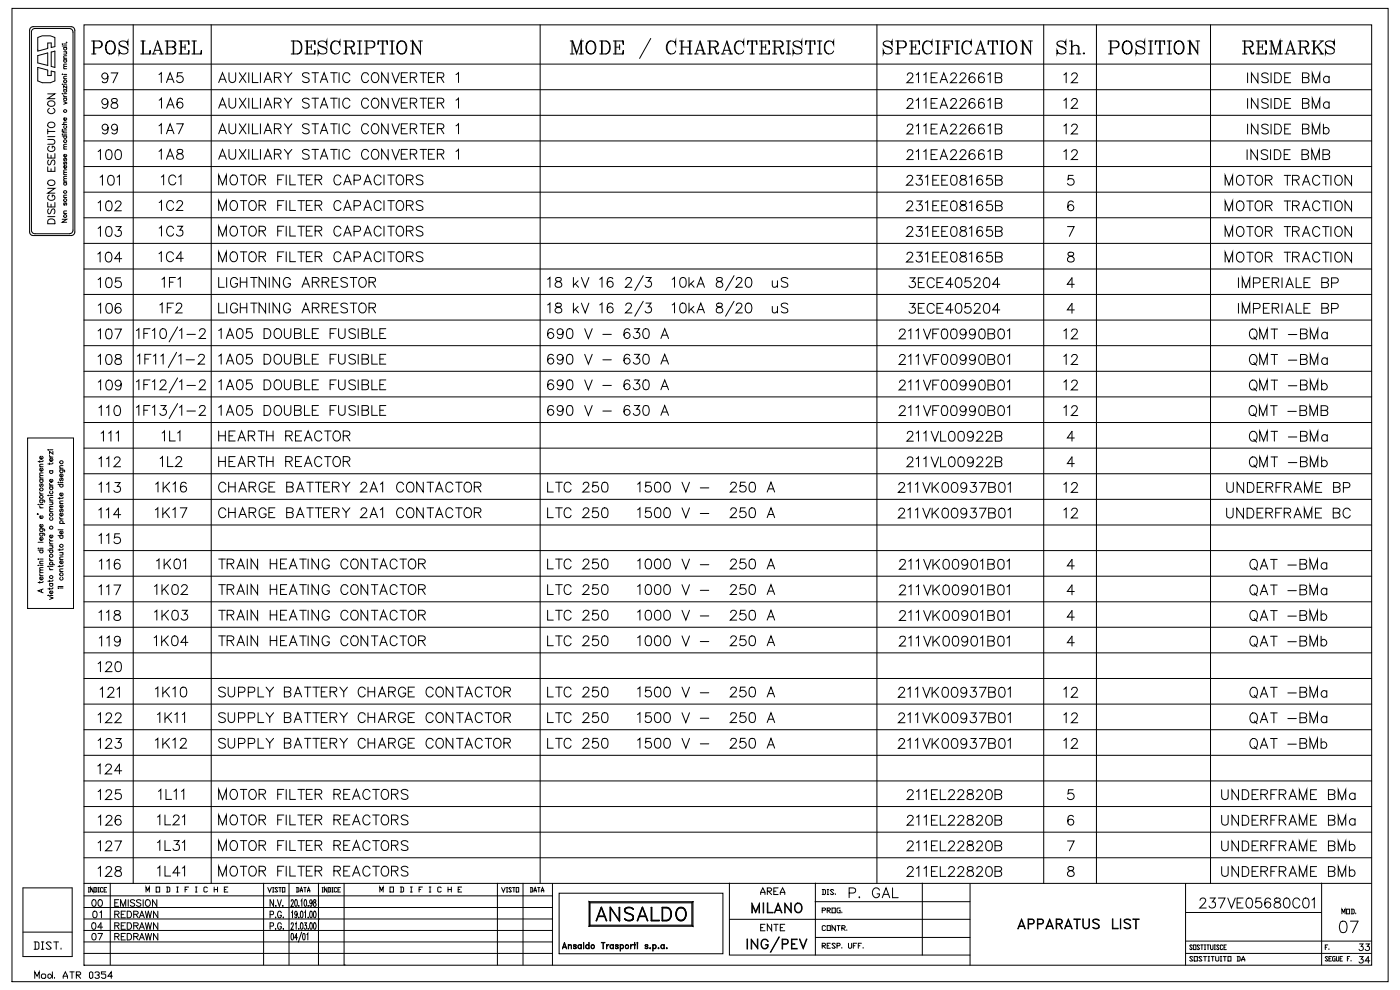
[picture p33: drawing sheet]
<svg xmlns="http://www.w3.org/2000/svg" width="297mm" height="210mm" viewBox="0 0 297 210" stroke-linecap="round" stroke-linejoin="round" font-family="sans-serif">
<g fill="none" stroke="#000" stroke-width=".21">
<path d="M2.5 1.8h292v206.4h-292zM6.6 5.8l8.6-.1 .5 .3 .2 .4v42.9l-.2 .4-.5 .3h-8.2l-.4-.1-.3-.6v-43zM6.9 6.3l.4-.3h7.5l.4 .2 .3 .5v42.2l-.3 .5-.4 .2h-7.4a.73 .73 0 0 1-.7-.8v-42.2zM8 8l1-.4h1.7l.9 .4v1.9l-.7 .2v-1h-.8v1.2l-2.1 .5zM8 14.3l2.1 .6v1.1h.8v-.9l.7 .2v1.9l-.9 .3h-1.7l-1-.3zM8 11.8l2.1-.6v2.7l-2.1-.6zM10.1 19.9h1.5l-1.5 1h1.5M10.9 11l.7-.2v3.5l-.7-.2zM13.2 19.9h.1M13.2 9.8h.9M13.2 17.9h.1M13.2 15.8h.1"/>
<path d="M13.2 9.4h.1M13.5 19.9h.6M13.5 19h.6M13.5 17.9h.6M13.5 16.7h.6M13.5 15.8h.6M13.5 14.6h.6M13.5 12.7h.6M13.5 12.4h.6M13.5 11h.6M13.5 10.1h.6M13.5 9.3h.6"/>
<path d="M13.7 19a.3 .3 0 0 0-.1 .5 .3 .3 0 0 0 .4 0 .3 .3 0 0 0 0-.5M13.7 12.7a.3 .3 0 0 0-.1 .4 .3 .3 0 0 0 .4 0 .3 .3 0 0 0 0-.4M13.7 10.1a.31 .31 0 0 0-.1 .4 .31 .31 0 0 0 .5 0 .31 .31 0 0 0-.1-.4M14 11l.1 .2v.2l-.6 .1M14 9h.1M14.1 18.2v.5l-.6-.5v.5M14.1 16.2h-.6l.2 .5M14.1 14.1h-.6v.3l.2 .2M14.1 13.6h-.6l.2 .5M14.1 11.8l-.6 .1 .2 .5M17.8 5.3h273.2v199.4h-273.2zM10.1 39.9h1.5l-1.5 1.1h1.5"/>
<path d="M10.1 35.4v.9h1.5v-.9M10.1 32.6v.9h1.5v-.9M10.1 29.6h1.1l.4 .4a.49 .49 0 0 1-.4 .6h-1.1M10.1 29h1.5M10.1 27.9h1.5M10.1 27.4v1M10.2 38.5a.76 .76 0 0 1 .9-.3 .76 .76 0 0 1 .5 .9 .76 .76 0 0 1-1 .3 .76 .76 0 0 1-.4-.9zM10.3 34l-.2 .3 .2 .7 .4-.2 .2-.6 .3-.2h.2l.2 .3-.2 .7M10.3 26a.75 .75 0 0 1 .9-.1 .75 .75 0 0 1 .4 .9 .75 .75 0 0 1-1 .3 .75 .75 0 0 1-.4-.9zM10.3 21.5a.75 .75 0 0 1 .9-.1 .75 .75 0 0 1 .4 .9 .76 .76 0 0 1-1 .3 .76 .76 0 0 1-.4-.9zM10.5 31a.56 .56 0 0 0-.4 .7 .56 .56 0 0 0 .6 .4h.4a.55 .55 0 0 0 .6-.5 .55 .55 0 0 0-.6-.6v.4M10.5 23a.59 .59 0 0 0-.4 .6 .59 .59 0 0 0 .6 .5h.4a.59 .59 0 0 0 .5-.5 .59 .59 0 0 0-.3-.6"/>
<path d="M10.8 32.9v.6M10.8 35.8v.5M13.2 27.8l.2 .2h.7M13.2 28.8h.9M13.2 26.4h.9M13.2 28.5h.1M13.2 27.6h.1M13.5 21.6l.6 .3-.6 .2M13.5 20.2l.3 .3M13.5 38.7h.6M13.5 38.4h.6M13.5 37.1h.6"/>
<path d="M13.5 31.6h.6M13.5 28.4h.6M13.5 27.8v.3M13.5 27.6h.6M13.5 20.8h.6M13.5 20.5h.6M13.7 38.7a.3 .3 0 0 0-.1 .5 .3 .3 0 0 0 .4 0 .3 .3 0 0 0 0-.5M13.7 34.3l-.2 .5 .2 .1 .3-.6 .1 .3-.1 .3M13.7 33.6l-.2 .4h.2l.3-.4 .1 .2-.1 .3M13.7 28.8a.3 .3 0 0 0-.1 .5 .3 .3 0 0 0 .4 0 .3 .3 0 0 0 0-.5M13.7 26.7a.31 .31 0 0 0-.1 .4 .31 .31 0 0 0 .5 0 .31 .31 0 0 0-.1-.4M13.7 20.8a.31 .31 0 0 0-.1 .5 .31 .31 0 0 0 .5 0 .31 .31 0 0 0-.1-.5"/>
<path d="M14 35.1a.31 .31 0 0 1 .1 .5 .31 .31 0 0 1-.5 0 .31 .31 0 0 1 .2-.5v.6M14 32.8a.31 .31 0 0 1 .1 .4 .31 .31 0 0 1-.5 0 .31 .31 0 0 1 .2-.4v.5M14 25a.31 .31 0 0 1 .1 .5 .31 .31 0 0 1-.5 0 .31 .31 0 0 1 .2-.5v.6M14.1 37.9l-.6 .1 .2 .4M14.1 37.4h-.6v.3l.2 .2M14.1 36.6h-.6l.2 .5M14.1 36l-.6 .1 .2 .5M14.1 31.1l-.6 .1 .2 .4M14.1 30.6l-.6 .1 .2 .4M14.1 25.9h-.6v.3l.2 .2M10.1 42.9v1h1.5v-1M10.1 45.9h1.5"/>
<path d="M10.3 46.6l.4-.2 .7 .2 .2 .4v.5h-1.5v-.5zM10.3 44.3l-.2 .4 .2 .6 .4-.1 .2-.6 .3-.3h.2l.2 .4-.2 .6M10.5 41.4a.56 .56 0 0 0-.4 .6 .56 .56 0 0 0 .6 .5h.4a.55 .55 0 0 0 .6-.6 .55 .55 0 0 0-.6-.5v.4M10.8 43.3v.6M13.2 46.5h.9l-.9 .6h.9M13.5 45.3h.6M13.5 41.9h.6M13.7 43l-.2 .5h.2l.3-.5 .1 .2-.1 .3M14.1 44.7l-.6 .1 .2 .5M14.1 41.4h-.6l.2 .5M5.9 92.9h9.7v36.2h-9.7zM8.4 97.7v.4"/>
<path d="M8.4 99h.7M9 99.3a.34 .34 0 0 1 0 .5 .34 .34 0 0 1-.4 0 .34 .34 0 0 1-.1-.4l.2-.1v.6M9 96.8a.33 .33 0 0 1 .1 .5 .33 .33 0 0 1-.5 0 .33 .33 0 0 1 0-.5l.1 .6M9.1 98.5h-.6v.4l.1 .1M9.1 97.7l-.2 .2h-.8M10.2 95.5h.1M10.5 96.6l.2 .3 .1 .1M10.5 98.2v.3M10.5 99.8h.7M10.5 97h.7M10.5 95.4h.7M10.7 99.8a.34 .34 0 0 0-.1 .5 .34 .34 0 0 0 .5 0 .34 .34 0 0 0 0-.5"/>
<path d="M11.1 97.2a.33 .33 0 0 1 .1 .5 .33 .33 0 0 1-.5 0 .33 .33 0 0 1 0-.5l.1 .6M11.2 98.2l-.2 .2h-.8M11.2 95.8v.5l-.7-.5v.5M12.7 99.7h.9l.1 .4M12.7 99.3h.7M12.8 99.7a.34 .34 0 0 0 0 .5 .34 .34 0 0 0 .5 0 .34 .34 0 0 0-.1-.5M13.4 98.8h-.7v.3l.2 .2M7.9 109l.3 .1M8.1 120h.1M8.1 118.6h.1M8.1 116.4h.1M8.1 107h.1"/>
<path d="M8.1 116.7h1M8.1 115h1M8.4 113.1h.8l.3 .2-.1 .3M8.4 112.2h.8l.3 .2-.1 .2M8.4 107.3l.1 .2 .2 .2M8.4 106.1h.8l.3 .2-.1 .2M8.4 104.4l.1 .2 .2 .2M8.4 119.9h.7M8.4 119.6h.7M8.4 118.6h.7M8.4 116.3h.7M8.4 107.7h.7"/>
<path d="M8.4 107h.7M8.4 104.8h.7M8.4 101.8h.7M8.4 101.4h.7M8.6 116.7a.34 .34 0 0 0-.1 .5 .34 .34 0 0 0 .5 0 .34 .34 0 0 0 0-.5M8.6 113.1a.34 .34 0 0 0-.1 .5 .34 .34 0 0 0 .5 0 .34 .34 0 0 0 0-.5M8.6 112.2a.34 .34 0 0 0-.1 .5 .34 .34 0 0 0 .5 0 .34 .34 0 0 0 0-.5M8.6 106.1a.34 .34 0 0 0-.1 .5 .34 .34 0 0 0 .5 0 .34 .34 0 0 0 0-.5M8.6 102.6l-.1 .5h.2l.1-.4 .2-.1 .1 .2-.1 .4M8.6 101.8a.34 .34 0 0 0-.1 .5 .34 .34 0 0 0 .5 0 .34 .34 0 0 0 0-.5M9 114a.33 .33 0 0 1 .1 .5 .33 .33 0 0 1-.5 0 .33 .33 0 0 1 0-.5l.1 .6M9 111.2a.34 .34 0 0 1 0 .5 .34 .34 0 0 1-.4 .1 .34 .34 0 0 1-.1-.5l.2-.1v.6"/>
<path d="M9 109.4a.32 .32 0 0 1 .1 .5 .32 .32 0 0 1-.5 0 .32 .32 0 0 1 0-.5l.1 .6M9.1 119l-.6 .1v.3l.1 .2M9.1 100.9h-.6v.4l.1 .1M9.1 100.3h-.6v.4l.1 .2M10.2 116.7h1M10.2 105.1h.1M10.5 118.4l.3 .5M10.5 115l.2 .3 .1 .1M10.5 114.3l.3 .4M10.5 102.5l.2 .4h.1M10.5 119.8h1.1M10.5 118.9h.7"/>
<path d="M10.5 115.8h.7M10.5 115.4h.7M10.5 114.7h.7M10.5 108.5h.7M10.5 106.5h.7M10.5 106.1h.7M10.5 105.1h.7M10.5 103.3h.7M10.5 102.9h.7M10.7 119.8a.32 .32 0 0 1-.1-.5 .32 .32 0 0 1 .5 0 .32 .32 0 0 1 0 .5M10.7 116.7a.34 .34 0 0 0-.1 .5 .34 .34 0 0 0 .5 0 .34 .34 0 0 0 0-.5M10.7 109.8a.34 .34 0 0 0-.1 .5 .34 .34 0 0 0 .5 0 .34 .34 0 0 0 0-.5"/>
<path d="M10.7 104.2a.34 .34 0 0 0-.1 .4 .34 .34 0 0 0 .5 0 .34 .34 0 0 0 0-.4M10.7 103.3a.34 .34 0 0 0-.1 .5 .34 .34 0 0 0 .5 0 .34 .34 0 0 0 0-.5M11 115.8l.2 .4-.7 .1M11 106.5l.2 .2-.1 .3h-.6M11.1 113.5a.34 .34 0 0 1 0 .5 .34 .34 0 0 1-.5 0 .34 .34 0 0 1 0-.5h.2v.6M11.1 101.7a.34 .34 0 0 1 0 .5 .34 .34 0 0 1-.5 0 .34 .34 0 0 1 0-.5h.2v.6M11.2 108h-.6l-.1 .3 .2 .2M11.2 107.4l-.6 .1-.1 .2 .2 .3M11.2 105.5l-.6 .1-.1 .2 .2 .3M12.4 102.4h.1M12.3 113.6h1.1M12.3 112.4h1.1"/>
<path d="M12.3 102.7h1.1M12.7 109.7l.1 .3 .2 .1M12.7 105.5v.4M12.7 116.4v.4M12.7 119.9v.4M12.7 118.7h.7M12.7 117.2h.7M12.7 111h1M12.7 110.1h.7M12.7 106.8h.7M12.7 102.4h.7M12.8 113.6a.34 .34 0 0 0 0 .5 .34 .34 0 0 0 .5 0 .34 .34 0 0 0-.1-.5"/>
<path d="M12.8 111a.34 .34 0 0 1 0-.5 .34 .34 0 0 1 .5 0 .34 .34 0 0 1-.1 .5M12.8 108l-.1 .2 .1 .4 .3-.5h.2l-.1 .5M12.8 102.7a.34 .34 0 0 0 0 .5 .34 .34 0 0 0 .5 0 .34 .34 0 0 0-.1-.5M12.8 101.4l-.1 .2 .1 .4 .3-.5h.2l-.1 .5M13.2 117.2l.1 .1v.4h-.6M13.2 119a.33 .33 0 0 1 .1 .5 .33 .33 0 0 1-.5 0 .33 .33 0 0 1 .1-.5l.1 .6M13.2 112.7a.33 .33 0 0 1 .1 .4 .33 .33 0 0 1-.5 0 .33 .33 0 0 1 .1-.4l.1 .6M13.2 108.8a.33 .33 0 0 1 .1 .5 .33 .33 0 0 1-.5 0 .33 .33 0 0 1 .1-.5l.1 .6M13.2 107.1a.34 .34 0 0 1 .1 .5 .34 .34 0 0 1-.5 0 .34 .34 0 0 1 0-.4l.2-.1v.6M13.2 104.6a.33 .33 0 0 1 .1 .5 .33 .33 0 0 1-.5 0 .33 .33 0 0 1 .1-.5l.1 .6M13.2 100.6a.33 .33 0 0 1 .1 .4 .33 .33 0 0 1-.5 0 .33 .33 0 0 1 .1-.4l.1 .6M13.4 119.9l-.2 .2h-.9"/>
<path d="M13.4 118.1l-.7 .2 .2 .4M13.4 116.4l-.1 .2h-1M13.4 106.3h-.7v.3l.2 .2M13.4 105.5l-.1 .2h-1M8.4 121.7l.1 .3 .2 .1M8.4 123.3v.4M8.4 122.1h.7M8.4 121.5h.7M8.8 125.1v.5M9 122.4a.33 .33 0 0 1 .1 .5 .33 .33 0 0 1-.5 0 .33 .33 0 0 1 0-.5l.1 .6M9.1 124.9l-1 .4 1 .4M9.1 123.3l-.2 .3h-.8"/>
<path d="M9.1 120.9h-.6l-.1 .3 .2 .3M9.1 120.4h-.6v.4l.1 .1M10.2 126.3h.1M10.2 120.2h.1M10.5 126.6l.7 .2-.7 .4M10.5 120.5l.2 .3h.1M10.5 126.3h.7M10.5 123.1v.3M10.5 124.7v.4M10.5 123.8h.7M10.5 120.8h.7M10.5 120.1h.7"/>
<path d="M10.7 123.8a.34 .34 0 0 0-.1 .5 .34 .34 0 0 0 .5 0 .34 .34 0 0 0 0-.5M11.1 125.4a.34 .34 0 0 1 0 .4 .34 .34 0 0 1-.5 .1 .34 .34 0 0 1 0-.5h.2v.6M11.2 124.6l-.2 .3h-.8M11.2 123l-.2 .3h-.8M12.4 124.8h.1M12.3 124.4h1.1M12.7 124.7h.7M12.7 121.2h.7M12.8 122.5a.34 .34 0 0 0 0 .5 .34 .34 0 0 0 .5 0 .34 .34 0 0 0-.1-.5M13.4 120.7h-.7v.2l.2 .3M4.9 197.7h10.4M4.9 188.3h10.4v14.6h-10.4z"/>
<path d="M7.2 199.8h.8l.3 .2v1.1l-.3 .2h-.8M7.5 199.8v1.5M8.8 199.8h.5M9 199.8v1.5M11.4 199.8h1M11.9 199.8v1.5M17.8 190h99.4M17.8 192.5h99.4M17.8 194.9h99.4M17.8 197.4h99.4M17.8 199.8h99.4M17.8 187.4h273.1"/>
<path d="M18.7 188.3h.3M18.7 189.2h.3M18.8 188.3v.9M19.7 190.9a.41 .41 0 0 1 .6 .2l.1 .3a.63 .63 0 0 1-.5 .8 .9 .9 0 0 1-.2-1.3zM19.8 188.3v.9l-.6-.9v.9M19.9 193.3a.44 .44 0 0 1 .6 .2l.1 .4a.63 .63 0 0 1-.5 .8 .94 .94 0 0 1-.2-1.4zM20 188.3l.5 .1v.7l-.5 .1M20.1 188.3v.9M20.8 188.3h.3M20.8 189.2h.3M20.9 188.3v.9M21 190.9a.45 .45 0 0 1 .7 .2v.3a.63 .63 0 0 1-.5 .8 .87 .87 0 0 1-.2-1.3z"/>
<path d="M21.2 193.5l.3-.2v1.4M21.8 188.4l-.1-.1-.4 .1v.7l.1 .1 .4-.1M22.1 188.7h.3M22.6 188.3h-.5v.9h.5M23.4 187.3v17.4M24.3 193.9h.8l.2-.2-.1-.3-.9-.1v1.4M24.3 191.5h.6M24.8 193.9l.5 .8M25.2 190.8h-.9v1.4h.9M25.6 192.2v-1.4l.5 1.4 .6-1.4v1.4M25.7 193.9h.5M26.6 193.3h-.9v1.4h.9"/>
<path d="M27 193.3h.4a.76 .76 0 0 1 .5 .7 .76 .76 0 0 1-.5 .7h-.4zM27.2 190.8v1.4M28.4 193.9h.8l.1-.2-.1-.3-.8-.1v1.4M28.6 191l-.3-.2-.5 .1v.5l.6 .2 .2 .4-.3 .2-.6-.2M28.8 193.9l.5 .8M29.6 194.7l.5-1.4 .5 1.4M29.8 194.2h.6M29.9 191l-.3-.2-.6 .2 .1 .4 .7 .3v.5h-.5l-.3-.2M30.4 190.8v1.4M30.8 193.3l.4 1.4 .3-1.4 .3 1.4 .3-1.4M30.9 191l.2-.1a.66 .66 0 0 1 .8 .6 .66 .66 0 0 1-.8 .7l-.3-.5zM31 189.2v-1.1l.3 .8 .4-.8v1.1"/>
<path d="M33.1 188.1h.8v1.1h-.8zM33.3 190.8v1.4l-1-1.4v1.4M33.5 193.3v1.4l-.9-1.4v1.4M35.3 188.1h.5l.2 .2v.7l-.2 .2h-.5M35.5 188.1v1.1M37.5 189.2h.3M37.5 188.1h.3M37.6 188.1v1.1M39.3 188.7h.4M40 188.1h-.7v1.1M41.5 189.2h.3M41.5 188.1h.3"/>
<path d="M41.6 188.1v1.1M44 188.3l-.2-.2h-.4l-.1 .2v.7l.1 .2 .6-.2M45.4 188.7h.7M45.4 188.1v1.1M46.1 188.1v1.1M47.6 188.7h.3M48.3 188.1h-.7v1.1h.7M55.9 187.3v17.4M56.8 188.3l.4 .9 .4-.9M57.3 194l.6-.1 .1-.5-.7-.1v1.4M57.8 188.3h.3M57.8 189.2h.3"/>
<path d="M58 188.3v.9M58 190.8v1.4l-.7-1.4v1.4M58.5 194.5v.2zM58.5 192.1v.1zM58.8 190.8l.5 1.4 .4-1.4M58.9 188.4l-.2-.1-.4 .1 .6 .7-.2 .1-.4-.1M59.1 188.3h.6M59.4 188.3v.9M59.7 193.6a.42 .42 0 0 0-.5-.3 .42 .42 0 0 0-.3 .5v.3a.42 .42 0 0 0 .4 .6 .42 .42 0 0 0 .4-.6h-.3M59.9 188.3h.5v.9h-.5zM60 192.1h.1M60.1 194.5v.2z"/>
<path d="M61.3 187.3v17.4M61.8 191.2l.1-.4 .3 .1v.4l-.5 .9h.6M61.8 193.5l.3-.2v1.4M62.7 190.9h.3v.2v.9l-.2 .2-.3-.2zM62.9 188.3l.5 .1v.7l-.5 .1M63 188.3v.9M63 193.8l-.2 .3a.42 .42 0 0 1-.3-.4 .42 .42 0 0 1 .4-.4l.1 1.1-.2 .3-.3-.2M63.4 194.5v.2zM63.4 192.1v.1zM63.7 189.2l.2-.9 .3 .9M63.7 188.9h.5M63.8 193.3h.2a.93 .93 0 0 1 0 1.4l-.3-.6z"/>
<path d="M63.8 191.1l.2-.3v1.4M64.5 188.3h.4M64.6 193.5l.2-.2v1.4M64.6 190.9h.3l.1 .2v.9l-.2 .2h-.2l-.1-.6zM64.7 188.3v.9M65.2 189.2l.3-.9 .2 .9M65.2 188.9h.5M65.4 194.5v.2zM65.4 192.1v.1zM65.8 193.3h.3l.1 .2v.9l-.2 .3-.3-.3zM66.2 191.3l-.2 .4a.42 .42 0 0 1-.3-.4 .42 .42 0 0 1 .4-.4l.1 1.1-.2 .2-.3-.2M66.6 190.9v.4a.48 .48 0 0 1 .5 .4 .48 .48 0 0 1-.4 .5 .55 .55 0 0 1-.2-.5 .55 .55 0 0 1 .5-.4v-.4z"/>
<path d="M66.6 193.3h.1a.87 .87 0 0 1 0 1.4l-.2-.6zM67.6 194.9h.1M67.6 187.3v17.4M68.3 188.3h.3M68.3 189.2h.3M68.4 188.3v.9M69.4 188.3v.9l-.6-.9v.9M69.6 188.3h.4l.1 .1v.7l-.1 .1h-.4M69.7 188.3v.9M70.4 188.3h.3M70.4 189.2h.3M70.5 188.3v.9"/>
<path d="M71.4 188.4l-.1-.1-.4 .1v.7l.1 .1 .4-.1M71.7 188.7h.3M72.2 188.3h-.5v.9h.5M73 187.3v17.4M80.6 189.2v-1.1l.3 .8 .4-.8v1.1M82.7 188.1h.8v1.1h-.8zM84.9 188.1h.5l.2 .2v.7l-.2 .2h-.5M85.1 188.1v1.1M87.1 189.2h.4M87.1 188.1h.4M87.2 188.1v1.1M88.9 188.7h.4"/>
<path d="M89.6 188.1h-.7v1.1M91.1 189.2h.3M91.1 188.1h.3M91.2 188.1v1.1M93.6 188.3l-.2-.2h-.4l-.1 .2v.7l.1 .2h.4l.2-.2M95 188.7h.7M95 188.1v1.1M95.7 188.1v1.1M97.2 188.7h.3M97.9 188.1h-.7v1.1h.7M105.5 187.3v17.4M106.4 188.3l.4 .9 .4-.9"/>
<path d="M107.5 188.3h.2M107.5 189.2h.2M107.6 188.3v.9M108.5 188.4l-.2-.1-.4 .1 .6 .7-.2 .1-.4-.1M108.7 188.3h.6M109 188.3v.9M109.5 188.3h.5v.9h-.5zM110.9 187.3v17.4M112.5 188.3h.4l.1 .1v.7l-.1 .1h-.4M112.6 188.3v.9M113.3 189.2l.2-.9 .3 .9M113.3 188.9h.5"/>
<path d="M114.1 188.3h.4M114.3 188.3v.9M114.8 189.2l.3-.9 .3 .9M114.8 188.9h.6M117.2 187.4v17.3M126.5 195.3l1.1-2.8 1.1 2.8M126.9 194.4h1.4M127 194.3h1.2M127.5 192.5h.1l1.1 2.8h-.1l-1-2.7-1 2.7h-.2zM129.4 192.5h.1l1.8 2.6v-2.6h.2v2.8h-.2l-1.8-2.6v2.6h-.1zM131.4 192.5v2.8l-1.9-2.8v2.8M132.5 194.8v.1"/>
<path d="M134.3 192.9a.97 .97 0 0 0-1-.5 .97 .97 0 0 0-.8 .9l.4 .3 .7 .3a.73 .73 0 0 1 .7 .9 .73 .73 0 0 1-1 .4l-.5-.1-.3-.2M134.4 192.8a1.29 1.29 0 0 0-1.9 0 .69 .69 0 0 0 .5 .9l.8 .2a.7 .7 0 0 1 .6 .6 .7 .7 0 0 1-.3 .7 1.33 1.33 0 0 1-1.6-.3M134.4 192.8a1.05 1.05 0 0 0-1.1-.4 1.05 1.05 0 0 0-.8 .8l.3 .5 .8 .2a.66 .66 0 0 1 .7 .8 .66 .66 0 0 1-1 .5l-.4-.1-.4-.3M134.4 192.8l-.1 .1a.91 .91 0 0 0-1-.4 .91 .91 0 0 0-.7 .8l1.1 .5a.79 .79 0 0 1 .7 1 .79 .79 0 0 1-1.2 .5l-.3-.1-.4-.3M135.2 195.3l1.1-2.8 1.1 2.8M135.6 194.4h1.4M135.7 194.3h1.2M136.2 192.5h.1l1.1 2.8h-.1l-1-2.7-1 2.7h-.2zM138.1 192.5h.2v2.7h1.5v.1h-1.7zM138.1 195.2h1.7M138.2 192.5v2.8h1.6M140.4 192.5h1.1a1.57 1.57 0 0 1 .9 1.4 1.57 1.57 0 0 1-.9 1.4h-1.1z"/>
<path d="M140.4 192.5h1.1a1.51 1.51 0 0 1 .8 1.4 1.51 1.51 0 0 1-.8 1.3h-1.1M140.5 192.5h1a1.53 1.53 0 0 1 1 1.4 1.53 1.53 0 0 1-1 1.4h-1zM140.6 192.6h.9a1.46 1.46 0 0 1 0 2.6h-.9zM143.7 192.8a1.06 1.06 0 0 1 1.2-.3 1.06 1.06 0 0 1 .7 1 1.25 1.25 0 0 1-.3 1.4 1.25 1.25 0 0 1-1.4 .3 1.74 1.74 0 0 1-.2-2.4zM143.7 192.8a1.11 1.11 0 0 1 1.3-.2 1.11 1.11 0 0 1 .6 1.3 1.11 1.11 0 0 1-.5 1.2 1.11 1.11 0 0 1-1.3-.1 1.85 1.85 0 0 1-.1-2.2zM143.7 192.9a1.09 1.09 0 0 1 1.4-.2 1.09 1.09 0 0 1 .4 1.4 1.04 1.04 0 0 1-1.1 1.1 1.04 1.04 0 0 1-1-1.2l.1-.6zM143.9 192.8a.97 .97 0 0 1 1.1 0 .97 .97 0 0 1 .4 1.1 .96 .96 0 0 1-.7 1.2 .96 .96 0 0 1-1.2-.9v-.8zM154.7 187.3v15.3h51.1M154.7 195h51.1M158.5 199.2l.1 2.1zM159.3 199.2l1.4 1.8 .1-1.8v2.1l-1.3-1.8-.2 1.8zM159.5 191.5l.8 1.8 .8-1.8v2.1l-.1-1.6-.7 1.6-.7-1.6-.1 1.6z"/>
<path d="M161.4 189.7v-.4l.4-1 .5 1v.4M161.4 189.3h.9M161.4 196.8h.4M161.6 199.5l.4-.3a.8 .8 0 0 1 .9 .5 .75 .75 0 0 0-.8-.4 .75 .75 0 0 0-.6 .7l.1 .8 .4 .4h.5l.3-.4v-.3l-.3-.1h.4a.77 .77 0 0 1-.6 .9 .77 .77 0 0 1-.9-.8zM161.9 191.5l.1 2.1zM162.3 196.1h-.9v1.3h.9M162.8 191.5l.1 2 1.1 .1h-1.2zM162.8 189h.6l.3-.4-.3-.3h-.6v1.4M163 189l.7 .7M163.7 196.1v1.3l-.9-1.3v1.3M164.1 189h.5M164.1 196.1h1"/>
<path d="M164.5 193.1h1.2M164.6 193h1M164.6 196.1v1.3M165.1 191.5l.8 2.1-.8-1.8-.8 1.8zM165.1 188.3h-1v1.4h1M165.2 198.8l-1.8 3.1zM165.5 189.7v-.4l.5-1 .5 1v.4M165.5 189.3h1M165.5 196.8h.5M166.5 191.5l1.2 1.8 .2-1.8v2.1l-1.4-1.8v1.8zM166.5 196.1h-1v1.3h1M167.9 199.2h1.2l-1.1 .1v1.9l1.1 .1h-1.2z"/>
<path d="M168.7 191.8a.79 .79 0 0 1 .9-.2 .79 .79 0 0 1 .5 .7 .96 .96 0 0 1-.9 1.3 1.18 1.18 0 0 1-.5-1.8zM168.9 191.7a.71 .71 0 0 1 1.1 .6 .96 .96 0 0 1-.6 1.2 .98 .98 0 0 1-.8-.7 .98 .98 0 0 1 .3-1.1zM169.6 199.2l.8 1.8 .8-1.8-.8 2.1zM172.9 191.3h32.9M173 187.3v15.3M173 198.8h32.8M174.4 188.7h.5l.2 .2v.7l-.2 .1h-.5M174.4 193.1h.5l.2-.4-.7-.1v1M174.6 188.7v1M175.1 196.5l-.2-.2h-.3l-.2 .2v.7l.2 .2 .5-.2M175.5 196.3h.6v1.1h-.6zM175.5 193.1h.5l.1-.4-.6-.1v1"/>
<path d="M175.5 189.7h.3M175.5 188.7h.3M175.6 188.7v1M175.6 193.1l.5 .5M176.5 192.6h.7v1h-.7zM176.8 188.9l-.1-.2h-.4l-.2 .2 .7 .7-.1 .1h-.4l-.2-.1M177.2 196.3v1.1l-.7-1.1v1.1M177.2 189.6v.1M177.6 196.3h.6M177.9 196.3v1.1M178.2 192.6l-.6 .1v.7l.1 .2h.5v-.5h-.2M178.6 196.9h.5l.2-.4-.2-.2h-.5v1.1"/>
<path d="M178.6 193.4v.2M178.8 196.9l.5 .5M179.6 197.2v.2M180.1 189.4h.9a.55 .55 0 0 0 .5-.5 .55 .55 0 0 0-.5-.6h-.9v2.1M182.3 190.2v.2l.1-.1M186.5 188.8a.76 .76 0 0 0-.8-.5 .76 .76 0 0 0-.6 .8 .93 .93 0 0 0 .2 1 .93 .93 0 0 0 1 .2l.2-.4v-.3h-.4M187.1 190.4l.9-2.1 .7 2.1M187.5 189.7h1M189.3 188.3v2.1h1.2M195.7 187.3v15.3M205.8 187.4v17.3M216.1 196.5h1.2"/>
<path d="M216.2 196.4h1M216.7 194.9l.8 2.1-.8-1.8-.8 1.8zM218.2 195.9l1-.1v-.7l-1-.1-.1 2v-2.1h.9a.56 .56 0 0 1 .4 .6 .56 .56 0 0 1-.4 .5h-.8M220.2 195.9l1-.1v-.7l-1-.1-.1 2v-2.1h.9l.3 .2 .1 .5-.2 .3-1 .1M222.1 196.5h1.1M222.2 196.4h1M222.7 194.9l.7 2.1-.7-1.8-.8 1.8zM224.2 195.9l.9-.1v-.7l-.9-.1-.2 2v-2.1h.9a.55 .55 0 0 1 .5 .6 .55 .55 0 0 1-.5 .5h-.7M224.6 196l.8 1-.6-1M226 196.5h1.2M226.1 196.4h1M226.6 194.9l.8 2.1-.8-1.8-.8 1.8z"/>
<path d="M227.8 194.9l1.3 .1zM228.4 195v2l.1-2M229.7 194.9l.1 1.5a.61 .61 0 0 0 .6 .5 .61 .61 0 0 0 .6-.5v-1.5l.1 1.5a.71 .71 0 0 1-.7 .6 .71 .71 0 0 1-.7-.6zM232 195a.98 .98 0 0 1 1.2 .2h-.2a.66 .66 0 0 0-1.1 .2l.1 .2 .7 .3a.55 .55 0 0 1 .5 .6 .55 .55 0 0 1-.5 .5h-.4l-.5-.3h.2a.82 .82 0 0 0 1.1 0 1.06 1.06 0 0 0-1.1-1l-.2-.3zM236 194.9l.1 2 1.1 .1h-1.2zM237.7 194.9v2.1zM238.4 195.2a.97 .97 0 0 1 1.5 0h-.3a.82 .82 0 0 0-1.1 0l.2 .4 .6 .3a.57 .57 0 0 1 .5 .4 .57 .57 0 0 1-.2 .6 .98 .98 0 0 1-1.2-.2h.3a.78 .78 0 0 0 1 0l-.1-.5-1.1-.6zM240.3 194.9l1.3 .1zM240.9 195v2l.1-2M251.5 187.4v17.3M251.6 193.5h28.7M251.6 199.6h39.4"/>
<path d="M254.6 191l.1-.3a.67 .67 0 0 1 .9-.1l.1 .1a.64 .64 0 0 1-.2 .9l-1 1h1.4M256.7 190.5h1.1l-.6 .8a.7 .7 0 0 1 .5 1.1 .7 .7 0 0 1-1.2-.2M258.4 190.5h1.5l-1 2.1M260.5 190.5l.7 2.1 .8-2.1M262.4 191.5h.8M263.7 190.5h-1.3v2.1h1.3M264.6 190.6a.65 .65 0 0 1 1 .3 1.07 1.07 0 0 1-.7 1.7 1.34 1.34 0 0 1-.3-2zM267.5 190.5h-1l-.1 .9a.74 .74 0 0 1 1.1-.1 .74 .74 0 0 1-.1 1.1 .74 .74 0 0 1-1.1-.2M269.5 190.8a.62 .62 0 0 0-.9-.2 1.28 1.28 0 0 0 .3 2 .66 .66 0 0 0 .7-.6 .66 .66 0 0 0-.6-.7 .66 .66 0 0 0-.7 .6M270.5 190.6a.43 .43 0 0 0 .2 .7 .91 .91 0 0 1 1 .9 .73 .73 0 0 1-.8 .4 .73 .73 0 0 1-.6-.7 1.35 1.35 0 0 1 1.2-.7l.1-.4a.75 .75 0 0 0-1.1-.2zM272.6 190.6a.65 .65 0 0 1 .9 .3 1.07 1.07 0 0 1-.7 1.7 1.34 1.34 0 0 1-.2-2zM275.7 191a.76 .76 0 0 0-.8-.5 .76 .76 0 0 0-.7 .8v.5a.76 .76 0 0 0 .7 .8 .76 .76 0 0 0 .8-.5"/>
<path d="M276.6 190.6a.65 .65 0 0 1 1 .3 1.08 1.08 0 0 1-.7 1.7 1.16 1.16 0 0 1-.5-1.7zM278.3 190.9l.5-.4v2.1M280.4 187.3v17.4M284.5 195.5a.8 .8 0 0 1 1.1 .3 2.08 2.08 0 0 1-.2 1.9 .78 .78 0 0 1-1.1-.3 1.94 1.94 0 0 1 .2-1.9zM284.7 193.8v-1l.3 .7 .3-.7v1M285.6 192.8h.7v1h-.7zM286.5 195.4h1.6l-1.2 2.4M286.6 192.8h.5l.2 .2v.7l-.2 .1h-.5M286.8 192.8v1M287.6 193.7v.1M7.4 207.5v-1.4l.5 1 .4-1v1.4M8.8 206.8l.2-.2h.5l.2 .2v.5l-.2 .2h-.5l-.2-.2z"/>
<path d="M8.8 201.3h.5M10.2 206.8l.4-.2 .5 .5-.5 .4h-.2l-.2-.2zM10.9 200l-.3-.2h-.5l-.3 .2 1.1 1.1-.3 .2h-.5l-.3-.2M11.1 206.1v1.4M11.6 207.3v.2M12.9 201.1v.2M13.4 207.5v-.4l.5-1 .4 1v.4M13.4 207.1h.9M14.8 206.1h.9M15.3 206.1v1.4M16.2 206.8h.7l.2-.4-.2-.3h-.7v1.4M16.4 206.8l.7 .7"/>
<path d="M17.8 202.2h99.4M19 206.4l.2-.3 .5 .3v.9l-.3 .2-.4-.2zM20.1 206.4l.3-.3h.4l.3 .3v.2l-.5 .2M20.8 206.8l.3 .3v.2l-.3 .2h-.4l-.3-.2M22.4 206.1h-.9v.5h.7l.2 .2v.5l-.2 .2h-.4l-.3-.2M23.8 207.1h-.9l.7-1v1.4M73 204.7h.1M166 200.2h.8a.5 .5 0 0 0 .2-.8l-1-.1-.1 2v-2.1h.9a.56 .56 0 0 1 .4 .5 .56 .56 0 0 1-.4 .6h-.8M168 200.2h.6l-.6 .1M174.4 200.6h.5l.2-.3-.2-.2h-.5v1M174.6 200.6l.5 .5M175.5 200.6h.3"/>
<path d="M176.1 200.1h-.6v1h.6M177.2 200.3l-.2-.2h-.3l-.2 .2 .7 .7-.2 .1h-.3l-.2-.1M177.6 200.6h.4l.2-.3-.2-.2h-.4v1M178.6 201v.1M180 200.1v.9l.2 .1h.3l.2-.1v-.9M181 200.6h.4M181.7 200.1h-.7v1M182.1 200.6h.3M182.7 200.1h-.6v1M183.1 201v.1M251.6 202.2h39.3M252.9 200.6l-.4-.2-.1 .2 .5 .6-.1 .2-.4-.2"/>
<path d="M253 203l-.1-.1-.5 .1 .6 .7-.1 .1-.5-.1M253.2 200.4h.5v1h-.5zM253.3 202.9h.7v.9h-.7zM254.5 200.6l-.2-.2-.4 .2 .6 .6-.2 .2-.4-.2M254.7 200.4h.5M255 203l-.2-.1-.5 .1 .7 .7-.2 .1-.5-.1M255 200.4v1M255.3 202.9h.6M255.5 200.4h.2M255.5 201.4h.2M255.6 200.4v1M255.6 202.9v.9"/>
<path d="M256 200.4h.5M256.3 202.9h.3M256.3 200.4v1M256.3 203.8h.3M256.4 202.9v.9M256.8 200.4v.8l.1 .2 .4-.2v-.8M256.9 202.9h.7M257.2 202.9v.9M257.6 200.4h.2M257.6 201.4h.2M257.7 200.4v1M257.9 202.9v.8l.2 .1 .5-.1v-.8"/>
<path d="M258.6 200.6l-.1-.2h-.3l-.1 .2 .5 .6-.1 .2h-.3l-.1-.2M258.9 202.9h.3M258.9 203.8h.3M259 202.9v.9M259.4 200.6l-.1-.2h-.3l-.1 .2 .1 .8h.3l.1-.2M259.5 202.9h.6M259.6 200.9h.3M259.8 202.9v.9M260.1 200.4h-.5v1h.5M260.5 202.9h.6v.9h-.6zM262.4 202.9h.5l.2 .1v.7l-.2 .1h-.5M262.6 202.9v.9"/>
<path d="M263.4 203.8v-.3l.3-.6 .4 .9M263.4 203.5h.7M281.1 200.9h.3M281.7 203l-.2-.1-.4 .1 .6 .7-.2 .1-.4-.1M281.7 200.4h-.6v1M281.9 203.4h.3M281.9 201.2v.2M282.4 202.9h-.5v.9h.5M283.2 202.9l-.5 .1v.7l.1 .1h.4l-.1-.4M283.5 202.9l.1 .9 .4-.1v-.8M284.3 203.4h.2M284.8 202.9h-.5v.9h.5"/>
<path d="M285.8 203.4h.3M286.3 202.9h-.5v.9M286.6 203.7v.1M288.4 200.2h.7l-.4 .5a.46 .46 0 0 1 .4 .8 .46 .46 0 0 1-.8-.2M288.4 202.9h.7l-.4 .5a.46 .46 0 0 1 .4 .8 .46 .46 0 0 1-.8-.2M289.7 200.2h.8l-.4 .5a.47 .47 0 0 1 .4 .5 .47 .47 0 0 1-.4 .5 .47 .47 0 0 1-.5-.4M290.6 203.8h-1l.7-.9v1.4"/>
<circle cx="13.8" cy="17.3" r=".31"/>
<circle cx="13.8" cy="23.5" r=".31"/>
<circle cx="13.8" cy="29.9" r=".32"/>
<circle cx="13.8" cy="42.5" r=".31"/>
<circle cx="13.8" cy="45.8" r=".31"/>
<circle cx="13.8" cy="40.7" r=".31"/>
<circle cx="13" cy="98.1" r=".36"/>
<circle cx="8.8" cy="103.8" r=".35"/>
<circle cx="8.8" cy="105.4" r=".35"/>
<circle cx="10.9" cy="109.1" r=".35"/>
<circle cx="10.9" cy="111.9" r=".35"/>
<circle cx="10.9" cy="117.9" r=".36"/>
<circle cx="13" cy="115.8" r=".35"/>
<circle cx="10.9" cy="122.4" r=".35"/>
<circle cx="13" cy="121.8" r=".36"/>
</g>
<g fill="#fff" stroke="#000" stroke-width=".21">
<path d="M146.8 191.5l.2-.2v5.2l-.2-.3z"/>
<path d="M125.2 196.2h21.6l.2 .3h-22z"/>
<path d="M125 191.3l.2 .2v4.7l-.2 .3z"/>
<path d="M125 191.3h22l-.2 .2h-21.6z"/>
</g>
<g fill="none" stroke="#000" stroke-width=".21">
<path d="M17.8 13.6h273.2M17.8 19h273.2M19.4 8.7h1.6a.72 .72 0 0 1 .7 .7 .72 .72 0 0 1-.7 .7h-1M19.4 11.4h1M19.8 8.7v2.7M20 8.7v2.7M21 8.7a.75 .75 0 0 1 .6 .7 .75 .75 0 0 1-.6 .7M22.9 16.2a.65 .65 0 0 1-.9 .6 .65 .65 0 0 1-.3-1.1 .65 .65 0 0 1 1.1 .1 1.8 1.8 0 0 1-.2 1.7 .65 .65 0 0 1-.9-.2M23.3 8.7a1.51 1.51 0 0 0-.7 2.4 1.05 1.05 0 0 0 1.2 .3 1.05 1.05 0 0 0 .7-1.1 1.16 1.16 0 0 0-.3-1.2 1.16 1.16 0 0 0-1.2-.3 1.66 1.66 0 0 0 .3 2.6M23.6 8.7a1.59 1.59 0 0 1 0 2.7M23.6 15.5h1.4l-1 2M25.3 9.3l.5 .5 1 .3 .3 .4v.6a1.06 1.06 0 0 1-1 .3 1.06 1.06 0 0 1-.8-.7v.7l.1-.3"/>
<path d="M27 9.1l.1-.4v.8a1.06 1.06 0 0 0-.8-.8 1.06 1.06 0 0 0-1 .4 .69 .69 0 0 0 .5 .8l.8 .2 .5 .4M28.3 5.3v182.1M29.9 11.4h2v-.7l-.2 .7M29.9 8.7h.9M30.3 8.7v2.7M30.4 8.7v2.7M32.2 11.4h.9M32.5 11.4l.9-2.7 1 2.7M32.8 10.7h1.2M33.4 9.1l.9 2.3M33.7 15.8l.5-.4v2.1M33.8 11.4h.8"/>
<path d="M35 8.7l2 .1a.63 .63 0 0 1 0 1.1l-.4 .1M35.3 17.5l.8-2.1 .8 2.1M35.4 8.7v2.7M35.6 10h1a.72 .72 0 0 1 .7 .7 .72 .72 0 0 1-.7 .7h-1.6M35.6 8.7v2.7M35.6 16.8h1M36.6 8.7a.66 .66 0 0 1 .6 .6 .66 .66 0 0 1-.6 .7M36.6 10a.75 .75 0 0 1 .6 .7 .75 .75 0 0 1-.6 .7M38 8.7h2.1v.8l-.2-.8M38 11.4h2.1v-.7l-.2 .7M38.3 8.7v2.7M38.5 10h.8"/>
<path d="M38.5 8.7v2.7M38.7 15.4h-1l-.1 .9a.74 .74 0 0 1 1.1 0 .74 .74 0 0 1-.2 1.1 .74 .74 0 0 1-1-.3M39.3 9.5v1M40.7 11.4h2v-.7l-.1 .7M40.7 8.7h1M41.1 8.7v2.7M41.2 8.7v2.7M44.8 5.3v182.1M46.4 17.5l.8-2.1 .8 2.1M46.7 16.8h1M48.6 15.4v1.5a.71 .71 0 0 0 .7 .6 .71 .71 0 0 0 .7-.6v-1.5M50.8 15.4l1.4 2.1"/>
<path d="M52.2 15.4l-1.4 2.1M52.8 15.4v2.1M53.6 15.4v2.1h1.2M55.2 15.4v2.1M56 17.5l.8-2.1 .8 2.1M56.3 16.8h1M58.2 16.4h.9a.51 .51 0 0 0 .4-.8l-.4-.2h-.9v2.1M58.9 16.4l.7 1.1M60.3 15.4l.8 1 .8-1M61.1 16.4v1.1M61.8 8.7h1.3a1.47 1.47 0 0 1 1 1.4 1.47 1.47 0 0 1-1 1.3h-1.3M62.2 8.7v2.7"/>
<path d="M62.3 8.7v2.7M63.1 8.7a1.54 1.54 0 0 1 .9 1.4 1.54 1.54 0 0 1-.9 1.3M64.7 8.7h2.1v.8l-.1-.8M64.7 11.4h2.1v-.7l-.1 .7M65.1 8.7v2.7M65.2 8.7v2.7M65.2 10h.8M65.6 15.7a.81 .81 0 0 0-1.4 .2 1.31 1.31 0 0 0 1.2 .7l.2 .6a.9 .9 0 0 1-1.4 0M66 9.5v1M66.2 15.4h1.4M66.9 15.4v2.1M67.5 9.3l.2 .3 1.4 .5 .2 .4v.6a1.03 1.03 0 0 1-1 .3 1.03 1.03 0 0 1-.8-.7v.7l.1-.3"/>
<path d="M67.9 17.5l.9-2.1 .7 2.1M68.3 16.8h1M69.2 9.1l.1-.4v.8a1.03 1.03 0 0 0-.8-.8 1.03 1.03 0 0 0-1 .4 .69 .69 0 0 0 .5 .8l1.1 .4 .2 .2M70.1 15.4h1.4M70.8 15.4v2.1M71 8.7a1.57 1.57 0 0 0 0 2.7M71.9 15.4v2.1M72 9.1l.1 .4v-.8l-.1 .4a1.03 1.03 0 0 0-1.2-.4 1.03 1.03 0 0 0-.7 1.1 1.22 1.22 0 0 0 .3 1.3 1.22 1.22 0 0 0 1.3 .2l.4-.5M72.9 8.7l2 .1a.63 .63 0 0 1 0 1.1l-1.5 .1M72.9 11.4h.9M73.3 8.7v2.7M73.4 8.7v2.7"/>
<path d="M74.1 10l.4 .3 .5 1 .3-.1M74.2 15.9a.78 .78 0 0 0-.9-.5 .78 .78 0 0 0-.6 .8 .93 .93 0 0 0 .2 1 .93 .93 0 0 0 1 .2l.3-.4M74.4 10.1l.4 1.2 .4 .1 .1-.3M74.5 8.7a.66 .66 0 0 1 .5 .6 .66 .66 0 0 1-.5 .7M75.8 11.4h1M75.8 8.7h1M76.2 8.7v2.7M76.3 8.7v2.7M77.3 8.7l2 .1a.76 .76 0 0 1 .2 .8 .76 .76 0 0 1-.6 .5h-1.1M77.3 11.4h.9M77.7 8.7v2.7M77.8 8.7v2.7"/>
<path d="M78.2 15.9a.76 .76 0 0 0-.9-.5 .76 .76 0 0 0-.6 .8 .93 .93 0 0 0 .2 1 .93 .93 0 0 0 1 .2l.3-.4M78.9 8.7a.75 .75 0 0 1 .5 .7 .75 .75 0 0 1-.5 .7M79.2 15.5a1 1 0 0 1 1.1 .4 1 1 0 0 1-.1 1.3 .75 .75 0 0 1-.9 .3 .75 .75 0 0 1-.5-.8v-.5zM80.3 8.7l-.1 .8v-.8h2v.8l-.1-.8M80.7 11.4h.9M81.1 8.7v2.7M81.2 8.7v2.7M82.3 15.4v2.1l-1.3-2.1v2.1M82.7 11.4h.9M82.7 8.7h.9M83.1 8.7v2.7M83.1 15.4l.8 2.1 .8-2.1"/>
<path d="M83.2 8.7v2.7M85.1 8.7a1.47 1.47 0 0 0-.7 2.4 1.05 1.05 0 0 0 1.2 .3 1.05 1.05 0 0 0 .7-1.1 1.17 1.17 0 0 0-.3-1.2 1.17 1.17 0 0 0-1.2-.3 1.63 1.63 0 0 0 .3 2.6M85.1 16.4h.8M85.3 8.7a1.56 1.56 0 0 1 0 2.7M86.4 15.4h-1.3v2.1h1.3M87 16.4h.9a.51 .51 0 0 0 .4-.8l-.4-.2h-.9v2.1M87.1 11.4h.8M87.1 8.7h.5M87.5 8.7v2.7M87.7 16.4l.7 1.1M88.8 8.7h.8M89.1 15.4h1.4"/>
<path d="M89.2 11.2l-1.6-2.5v2.7M89.2 8.7v2.7l-1.6-2.5M89.8 15.4v2.1M90.9 16.4h.8M92.2 15.4h-1.3v2.1h1.3M92.8 16.4l1.2-.1 .2-.3-.2-.5-1.2-.1v2.1M93.5 16.4l.7 1.1M96.7 15.8l.6-.4v2.1M114.6 5.3v182.1M121 11.4h.8M121 8.7h.5l.8 2.4M121.4 11.4v-2.7l.9 2.7 .9-2.7v2.7"/>
<path d="M122.8 11.4h1M123.2 8.7h.6M123.4 8.7v2.7M125.2 8.7a1.51 1.51 0 0 0-.7 2.4 1.05 1.05 0 0 0 1.3 .3 1.05 1.05 0 0 0 .6-1.1 1.14 1.14 0 0 0-.2-1.2 1.14 1.14 0 0 0-1.2-.3 1.66 1.66 0 0 0 .2 2.6M125.5 8.7a1.59 1.59 0 0 1 0 2.7M127.2 8.7h1.3a1.47 1.47 0 0 1 1 1.4 1.47 1.47 0 0 1-1 1.3h-1.3M127.6 8.7v2.7M127.7 8.7v2.7M128.5 8.7a1.54 1.54 0 0 1 .9 1.4 1.54 1.54 0 0 1-.9 1.3M130.1 8.7h2.1v.8l-.1-.8M130.1 11.4h2.1v-.7l-.1 .7M130.5 8.7v2.7"/>
<path d="M130.6 10h.8M130.6 8.7v2.7M131.4 9.5v1M138 8.2l-2.3 4.2M142.3 8.7a1.57 1.57 0 0 0 0 2.7M143.2 9.1l.1 .4v-.8l-.1 .4a1.05 1.05 0 0 0-1.1-.4 1.05 1.05 0 0 0-.7 1.1 1.23 1.23 0 0 0 .2 1.3 1.23 1.23 0 0 0 1.3 .2l.4-.5M144.1 11.4h1M144.1 8.7h1M144.5 8.7v2.7M144.7 10h1.6M144.7 8.7v2.7M145.9 11.4h.9"/>
<path d="M145.9 8.7h.9M146.3 8.7v2.7M146.4 8.7v2.7M147.3 11.4h.8M147.6 11.4l.9-2.7 .9 2.7M147.8 10.7h1.2M148.5 9.1l.8 2.3M148.9 11.4h.8M150.1 8.7l2 .1a.63 .63 0 0 1 0 1.1l-1.5 .1M150.1 11.4h.9M150.5 8.7v2.7M150.6 8.7v2.7"/>
<path d="M151.3 10l.4 .3 .4 .9 .1 .1 .3-.1M151.6 10.1l.3 1.2 .5 .1 .1-.3M151.7 8.7a.66 .66 0 0 1 .5 .6 .66 .66 0 0 1-.5 .7M153 11.4h.8M153.3 11.4l.9-2.7 .9 2.7M153.5 10.7h1.2M154.2 9.1l.8 2.3M154.6 11.4h.8M156.7 8.7a1.57 1.57 0 0 0 0 2.7M157.7 9.1l.1 .4v-.8l-.1 .4a1.05 1.05 0 0 0-1.2-.4 1.05 1.05 0 0 0-.7 1.1 1.23 1.23 0 0 0 .3 1.3 1.23 1.23 0 0 0 1.3 .2l.4-.5M158.7 8.7l-.1 .8v-.8h1.9v.8l-.1-.8M159.1 11.4h.9"/>
<path d="M159.5 8.7v2.7M159.6 8.7v2.7M161.1 8.7h2.1v.8l-.1-.8M161.1 11.4h2.1v-.7l-.1 .7M161.5 8.7v2.7M161.6 10h.8M161.6 8.7v2.7M162.4 9.5v1M163.9 8.7l1.9 .1a.63 .63 0 0 1 0 1.1l-1.4 .1M163.9 11.4h.9M164.3 8.7v2.7M164.4 8.7v2.7"/>
<path d="M165.1 10l.4 .3 .5 1 .3-.1M165.3 10.1l.5 1.3h.3l.2-.3M165.5 8.7a.66 .66 0 0 1 .5 .6 .66 .66 0 0 1-.5 .7M166.8 11.4h.9M166.8 8.7h.9M167.2 8.7v2.7M167.3 8.7v2.7M168.2 9.3l.3 .3 1.3 .5 .3 .4v.6a1.03 1.03 0 0 1-1.1 .3 1.03 1.03 0 0 1-.8-.7v.7l.2-.3M170 9.1l.1-.4v.8a1.03 1.03 0 0 0-.8-.8 1.03 1.03 0 0 0-1.1 .4 .69 .69 0 0 0 .6 .8l1 .4 .3 .2M171 8.7l-.1 .8v-.8h2v.8l-.1-.8M171.4 11.4h.9M171.8 8.7v2.7"/>
<path d="M171.9 8.7v2.7M173.4 11.4h.9M173.4 8.7h.9M173.8 8.7v2.7M173.9 8.7v2.7M175.8 8.7a1.54 1.54 0 0 0-.9 1.4 1.54 1.54 0 0 0 .9 1.3M176.7 9.1l.1 .4v-.8l-.1 .4a1.03 1.03 0 0 0-1.2-.4 1.03 1.03 0 0 0-.6 1.1 1.22 1.22 0 0 0 .2 1.3 1.22 1.22 0 0 0 1.4 .2l.3-.5M186 5.3v182.1M187.4 9.3l.5 .5 1 .3 .3 .4v.6a1.06 1.06 0 0 1-1 .3 1.06 1.06 0 0 1-.8-.7v.7l.1-.3M189.1 9.1l.1-.4v.8a1.06 1.06 0 0 0-.8-.8 1.06 1.06 0 0 0-1 .4 .69 .69 0 0 0 .5 .8l.8 .2 .5 .4M190 8.7h1.6a.72 .72 0 0 1 .7 .7 .72 .72 0 0 1-.7 .7h-1.1M190 11.4h.9"/>
<path d="M190.4 8.7v2.7M190.5 8.7v2.7M191.6 8.7a.75 .75 0 0 1 .5 .7 .75 .75 0 0 1-.5 .7M192.5 16l.2-.4a.67 .67 0 0 1 .9 .1 .7 .7 0 0 1-.2 .9l-1 .9h1.3M192.9 8.7h2.2v.8l-.2-.8M192.9 11.4h2.2v-.7l-.2 .7M193.3 8.7v2.7M193.5 10h.7M193.5 8.7v2.7M194.2 9.5v1M194.3 15.9l.5-.4v2M195.9 15.9l.5-.4v2"/>
<path d="M196.6 8.7a1.54 1.54 0 0 0-.8 1.4 1.54 1.54 0 0 0 .8 1.3M197.5 16.5h.8M197.6 9.1l.1 .4v-.8l-.1 .4a1.05 1.05 0 0 0-1.2-.4 1.05 1.05 0 0 0-.7 1.1 1.24 1.24 0 0 0 .3 1.3 1.24 1.24 0 0 0 1.3 .2l.4-.5M198.5 11.4h.9M198.5 8.7h.9M198.8 15.5h-1.3v2h1.3M198.9 8.7v2.7M199 8.7v2.7M199.4 17.5l.8-2 .8 2M199.7 16.9h1M200 8.7h2.1v.8l-.2-.8M200 11.4h.9"/>
<path d="M200.3 8.7v2.7M200.5 10h.8M200.5 8.7v2.7M201.3 9.5v1M201.7 16l.1-.3a.67 .67 0 0 1 .9-.1l.1 .1a.64 .64 0 0 1-.2 .9l-1 .9h1.4M202.6 11.4h.9M202.6 8.7h.9M203 8.7v2.7M203.1 8.7v2.7M203.7 16l.2-.4a.67 .67 0 0 1 .9 .1v.6l-1.2 1.2h1.4M205 8.7a1.57 1.57 0 0 0 0 2.7M205.9 9.1l.1 .4v-.8l-.1 .4a1.03 1.03 0 0 0-1.2-.4 1.03 1.03 0 0 0-.7 1.1 1.22 1.22 0 0 0 .3 1.3 1.22 1.22 0 0 0 1.3 .2l.4-.5"/>
<path d="M206.8 15.8a.58 .58 0 0 0-.9-.2 1.21 1.21 0 0 0 .3 1.9 .65 .65 0 0 0 .7-.6 .65 .65 0 0 0-.7-.6 .65 .65 0 0 0-.6 .6M206.8 11.4h.8M207.1 11.4l.9-2.7 1 2.7M207.4 10.7h1.2M208 9.1l.8 2.3M208.4 11.4h.8M208.7 15.8a.58 .58 0 0 0-.8-.2 1.72 1.72 0 0 0 0 1.9 .64 .64 0 0 0 .9-.3 .64 .64 0 0 0-.4-.9 .64 .64 0 0 0-.8 .6M209.5 15.9l.5-.4v2M209.7 8.7l-.1 .8v-.8h2v.8l-.1-.8M210.1 11.4h1M210.5 8.7v2.7M210.7 8.7v2.7"/>
<path d="M211.1 16.5h.9a.59 .59 0 0 1 .5 .4 .59 .59 0 0 1-.2 .6h-1.2v-2l1.2 .1 .2 .5-.2 .3-.3 .1M212.1 11.4h.9M212.1 8.7h.9M212.5 8.7v2.7M212.7 8.7v2.7M214.5 8.7a1.49 1.49 0 0 0-.6 2.4 1.03 1.03 0 0 0 1.2 .3 1.03 1.03 0 0 0 .6-1.1 1.14 1.14 0 0 0-.3-1.2 1.14 1.14 0 0 0-1.2-.3 1.66 1.66 0 0 0 .3 2.6M214.8 8.7a1.59 1.59 0 0 1 0 2.7M216.5 11.4h.8M216.5 8.7h.5M216.9 8.7v2.7M218.2 8.7h.8M218.6 11.2l-1.6-2.5v2.7"/>
<path d="M218.6 8.7v2.7l-1.6-2.5M221.4 5.3v182.1M224.2 9.3l.6 .5 1 .3 .3 .4v.6a1.06 1.06 0 0 1-1.1 .3 1.06 1.06 0 0 1-.8-.7v.7l.2-.3M225.7 15.9l.5-.4v2M226 9.1l.1-.4v.8a1.06 1.06 0 0 0-.8-.8 1.06 1.06 0 0 0-1.1 .4 .69 .69 0 0 0 .6 .8l.8 .2 .5 .4M226.9 11.4h.9M226.9 8.7h.5v2.7M227.3 8.7v2.7M227.3 16l.1-.3a.67 .67 0 0 1 1-.1v.1a.64 .64 0 0 1-.2 .9l-.9 .9h1.3M227.4 10a.9 .9 0 0 1 1.5 0v1.4M228.4 9.6l.3 .4v1.4M228.4 11.4h.9"/>
<path d="M229.9 11.2v.2l-.1-.1zM232.6 5.3v182.1M235.2 8.7l1.9 .1a.76 .76 0 0 1 .3 .8 .76 .76 0 0 1-.7 .5h-1M235.2 11.4h.9M235.5 8.7v2.7M235.7 8.7v2.7M236.7 8.7a.75 .75 0 0 1 .6 .7 .75 .75 0 0 1-.6 .7M239 8.7a1.49 1.49 0 0 0-.7 2.4 1.03 1.03 0 0 0 1.3 .3 1.03 1.03 0 0 0 .6-1.1 1.14 1.14 0 0 0-.3-1.2 1.14 1.14 0 0 0-1.2-.3 1.66 1.66 0 0 0 .3 2.6M239.3 8.7a1.59 1.59 0 0 1 0 2.7M241 9.3l.2 .3 1.4 .5 .2 .4v.6a1.03 1.03 0 0 1-1 .3 1.03 1.03 0 0 1-.8-.7v.7l.1-.3M242.7 9.1l.1-.4v.8a1.03 1.03 0 0 0-.8-.8 1.03 1.03 0 0 0-1 .4 .69 .69 0 0 0 .5 .8l1.1 .4 .2 .2M243.6 11.4h.9"/>
<path d="M243.6 8.7h.9M244 8.7v2.7M244.2 8.7v2.7M245.2 8.7l-.1 .8v-.8h2v.8l-.2-.8M245.6 11.4h.9M246 8.7v2.7M246.1 8.7v2.7M247.6 11.4h.9M247.6 8.7h.9M248 8.7v2.7M248.1 8.7v2.7M250 8.7a1.47 1.47 0 0 0-.7 2.4 1.05 1.05 0 0 0 1.2 .3 1.05 1.05 0 0 0 .7-1.1 1.17 1.17 0 0 0-.3-1.2 1.17 1.17 0 0 0-1.2-.3 1.63 1.63 0 0 0 .3 2.6"/>
<path d="M250.2 8.7a1.56 1.56 0 0 1 0 2.7M252 11.4h.8M252 8.7h.5M252.3 8.7v2.7M253.7 8.7h.8M254.1 11.2l-1.6-2.5v2.7M254.1 8.7v2.7l-1.6-2.5M256.8 5.3v182.1M263.6 8.7l2 .1a.68 .68 0 0 1 0 1.1l-1.5 .1M263.6 11.4h.9M264 8.7v2.7M264.1 8.7v2.7"/>
<path d="M264.7 15.5v2M264.8 10a1.76 1.76 0 0 1 .9 1.3l.3-.1M265 10.1l.4 1.2 .4 .1 .2-.3M265.1 8.7a.66 .66 0 0 1 .6 .6 .66 .66 0 0 1-.6 .7M266.5 8.7h2.1v.8l-.1-.8M266.5 11.4h2.1v-.7l-.1 .7M266.8 15.5v2l-1.3-2v2M266.9 8.7v2.7M267 10h.8M267 8.7v2.7M267.8 9.5v1M269 15.8a.77 .77 0 0 0-.7-.4 .77 .77 0 0 0-.6 .6l.1 .3 1 .4 .2 .6a.93 .93 0 0 1-1.3 0"/>
<path d="M269.3 11.4h.8M269.3 8.7h.5l.8 2.4M269.6 15.5v2M269.7 11.4v-2.7l.9 2.7 .9-2.7v2.7M270.4 15.5h.7a1.11 1.11 0 0 1 .7 1 1.11 1.11 0 0 1-.7 1h-.7zM271.1 11.4h.9M271.5 8.7h.5M271.6 8.7v2.7M272.5 16.5h.8M272.6 11.4h.8M272.8 11.4l1-2.7 .9 2.7M273.1 10.7h1.2"/>
<path d="M273.8 9.1l.8 2.3M273.8 15.5h-1.3v2h1.3M274.1 11.4h.9M275.3 8.7l2.1 .1a.68 .68 0 0 1 0 1.1l-1.5 .1M275.3 11.4h1M275.8 8.7v2.7M275.9 8.7v2.7M276.3 16.5h.9a.55 .55 0 0 1 .5 .5 .55 .55 0 0 1-.5 .5h-.9v-2h.9a.51 .51 0 0 1 .4 .8l-.4 .2M276.5 10a1.76 1.76 0 0 1 1 1.3l.2-.1M276.8 10.1l.4 1.2 .4 .1 .1-.3M276.9 8.7a.66 .66 0 0 1 .6 .6 .66 .66 0 0 1-.6 .7M278.3 11.4h.9"/>
<path d="M278.3 8.7h.9M278.4 17.5v-2l.8 2 .8-2v2M278.7 8.7v2.7M278.8 8.7v2.7M279.3 9.9l1.1 1.5M279.5 9.9l1 1.5M280 11.4h.8M280 8.7h.8M280.5 8.7l-1.7 1.7M281.2 9.3l.5 .5 1.1 .3 .2 .4v.6a1.06 1.06 0 0 1-1 .3 1.06 1.06 0 0 1-.8-.7v.7l.1-.3M281.9 16.5a.67 .67 0 0 0-.9-.1 .67 .67 0 0 0 0 1 .67 .67 0 0 0 .9-.1M281.9 16.2v1.3"/>
<path d="M282.9 9.1l.1-.4v.8a1.06 1.06 0 0 0-.8-.8 1.06 1.06 0 0 0-1 .4 .69 .69 0 0 0 .5 .8l.8 .2 .5 .4M17.8 24.5h273.2M17.8 29.9h273.2M17.8 35.3h273.2M20.8 32.2l.5-.4v2M21.2 37.6l.5-.4v2.1M22.7 31.9a.67 .67 0 0 1 1 .3 1.73 1.73 0 0 1-.2 1.5 .67 .67 0 0 1-1-.2 1.73 1.73 0 0 1 .2-1.6zM22.9 21.6a.65 .65 0 0 1-.9 .6 .65 .65 0 0 1-.3-1 .65 .65 0 0 1 1.1 0 1.39 1.39 0 0 1-.5 1.8l-.5-.1-.1-.2M22.9 27a.64 .64 0 0 1-.8 .6 .64 .64 0 0 1-.3-1 .64 .64 0 0 1 1 0 1.85 1.85 0 0 1-.2 1.7 .65 .65 0 0 1-.9-.2M23.1 37.3a.67 .67 0 0 1 1 .3 1.33 1.33 0 0 1-.5 1.7h-.2a1.29 1.29 0 0 1-.3-2zM23.8 21a.42 .42 0 0 0 .2 .7 .77 .77 0 0 1 .8 .3 .77 .77 0 0 1 .1 .8 .77 .77 0 0 1-.8 .2 .77 .77 0 0 1-.5-.7 .94 .94 0 0 1 1-.6 .43 .43 0 0 0 .2-.7zM24.7 31.9a.71 .71 0 0 1 1 .3 1.9 1.9 0 0 1-.2 1.5 .67 .67 0 0 1-1-.2 1.73 1.73 0 0 1 .2-1.6z"/>
<path d="M24.8 37.6l.5-.4v2.1M24.9 27a.64 .64 0 0 1-.9 .5 .64 .64 0 0 1-.2-1 .64 .64 0 0 1 1 .1 2.01 2.01 0 0 1-.2 1.7 .6 .6 0 0 1-.9-.2M33.7 26.7l.5-.4v2.1M33.7 32.1l.5-.4v2.1M33.8 21.3l.5-.5v2.1M34.2 37.5l.5-.4v2.1M35.3 28.4l.8-2.1 .8 2.1M35.3 33.8l.8-2.1 .8 2.1M35.3 22.9l.9-2.1 .7 2.1M35.6 27.7h1M35.6 33.1h1M35.6 22.2h1.1"/>
<path d="M37.3 37.6a.76 .76 0 0 0-.9-.5 .76 .76 0 0 0-.6 .8 .9 .9 0 0 0 .2 1 .9 .9 0 0 0 1 .2l.3-.4M37.5 26.3h1.4l-1 2.1M37.7 31.8a.42 .42 0 0 0 .2 .7 .77 .77 0 0 1 .8 .3 .77 .77 0 0 1 .1 .8l-.4 .2-.7-.1a.62 .62 0 0 1-.2-.7 .62 .62 0 0 1 .6-.4l.4-.1a.43 .43 0 0 0 .2-.7zM37.9 37.5l.5-.4v2.1M38.7 21.1a.62 .62 0 0 0-.9-.2 1.28 1.28 0 0 0 .3 2 .66 .66 0 0 0 .7-.6 .66 .66 0 0 0-.6-.7 .66 .66 0 0 0-.7 .6M46.4 22.9l.8-2.1 .8 2.1M46.4 28.4l.8-2.1 .8 2.1M46.4 33.8l.8-2.1 .8 2.1M46.4 39.2v-2.1l.8 2.1 .8-2.1v2.1M46.7 22.2h1M46.7 27.7h1M46.7 33.1h1"/>
<path d="M48.6 20.8v1.5a.71 .71 0 0 0 .7 .7 .71 .71 0 0 0 .7-.7v-1.5M48.6 26.3v1.5a.71 .71 0 0 0 .7 .6 .71 .71 0 0 0 .7-.6v-1.5M48.6 31.7v1.5a.72 .72 0 0 0 .7 .6 .72 .72 0 0 0 .7-.6v-1.5M49.2 37.2a1 1 0 0 1 1.2 .5 1 1 0 0 1-.2 1.2 .77 .77 0 0 1-.9 .3 .77 .77 0 0 1-.5-.8 1.32 1.32 0 0 1 .4-1.2zM50.8 20.8l1.4 2.1M50.8 26.3l1.4 2.1M50.8 31.7l1.4 2.1M51 37.1h1.4M51.7 37.1v2.1M52.2 20.8l-1.4 2.1M52.2 26.3l-1.4 2.1M52.2 31.7l-1.4 2.1"/>
<path d="M52.8 20.8v2.1M52.8 26.3v2.1M52.8 31.7v2.1M53.2 37.2a1 1 0 0 1 1.1 .5 1 1 0 0 1-.1 1.2 .76 .76 0 0 1-.9 .3 .76 .76 0 0 1-.5-.8 1.12 1.12 0 0 1 .4-1.2zM53.6 20.8v2.1h1.2M53.6 26.3v2.1h1.2M53.6 31.7v2.1h1.2M55 38.1l1.1-.1a.48 .48 0 0 0 0-.8l-1.1-.1v2.1M55.2 20.8v2.1M55.2 26.3v2.1M55.2 31.7v2.1M55.6 38.1l.7 1.1"/>
<path d="M56 22.9l.8-2.1 .8 2.1M56 28.4l.8-2.1 .8 2.1M56 33.8l.8-2.1 .8 2.1M56.3 22.2h1M56.3 27.7h1M56.3 33.1h1M58.2 21.9h.9a.51 .51 0 0 0 .4-.9l-.4-.2h-.9v2.1M58.2 27.3h.9a.51 .51 0 0 0 .4-.8l-.4-.2h-.9v2.1M58.2 32.7l1.2-.1a.48 .48 0 0 0 0-.8l-1.2-.1v2.1M58.9 21.9l.7 1M58.9 27.3l.7 1.1M58.9 32.7l.7 1.1"/>
<path d="M58.9 38.1h.8M60.2 37.1h-1.3v2.1M60.3 20.8l.8 1.1 .8-1.1M60.3 26.3l.8 1 .8-1M60.3 31.7l.8 1 .8-1M60.7 37.1v2.1M61.1 21.9v1M61.1 27.3v1.1M61.1 32.7v1.1M61.5 37.1v2.1h1.2M63.2 37.1h1.4M63.9 37.1v2.1"/>
<path d="M65 38.1h.8M65.6 21.1a.78 .78 0 0 0-.8-.3 .78 .78 0 0 0-.6 .6 1.31 1.31 0 0 0 1.2 .6l.2 .6a.9 .9 0 0 1-1.4 0M65.6 26.6a.79 .79 0 0 0-.8-.4 .79 .79 0 0 0-.6 .6l.2 .3 .8 .3a.52 .52 0 0 1 .4 .5 .52 .52 0 0 1-.5 .5h-.4l-.5-.3M65.6 32a.79 .79 0 0 0-.8-.3 .79 .79 0 0 0-.6 .5l.2 .3 .8 .3a.5 .5 0 0 1 .4 .5 .5 .5 0 0 1-.5 .5l-.7-.1-.2-.2M66.2 20.8h1.4M66.2 26.3h1.4M66.2 31.7h1.4M66.3 37.1h-1.3v2.1h1.3M66.9 38.1l1.2-.1a.48 .48 0 0 0 0-.8l-1.2-.1v2.1M66.9 20.8v2.1M66.9 26.3v2.1M66.9 31.7v2.1"/>
<path d="M67.6 38.1l.7 1.1M67.9 22.9l.9-2.1 .7 2.1M67.9 28.4l.9-2.1 .7 2.1M67.9 33.8l.9-2.1 .7 2.1M68.3 22.2h1M68.3 27.7h1M68.3 33.1h1M70.1 20.8h1.4M70.1 26.3h1.4M70.1 31.7h1.4M70.8 20.8v2.1M70.8 26.3v2.1"/>
<path d="M70.8 31.7v2.1M71.9 20.8v2.1M71.9 26.3v2.1M71.9 31.7v2.1M72.3 37.6a.76 .76 0 0 0-.9-.5 .76 .76 0 0 0-.6 .8v.5a.76 .76 0 0 0 .7 .8 .76 .76 0 0 0 .8-.5M72.9 39.2l.8-2.1 .8 2.1M73.2 38.5h1M74.2 21.4a.78 .78 0 0 0-.9-.6 .78 .78 0 0 0-.6 .8 .93 .93 0 0 0 .2 1 .93 .93 0 0 0 1 .2l.3-.3M74.2 26.8a.78 .78 0 0 0-.9-.5 .78 .78 0 0 0-.6 .8 .93 .93 0 0 0 .2 1 .93 .93 0 0 0 1 .2l.3-.5M74.2 32.2a.78 .78 0 0 0-.9-.5 .78 .78 0 0 0-.6 .8 .93 .93 0 0 0 .2 1 .93 .93 0 0 0 1 .2l.3-.4M75.1 38.2h.9l.3-.1 .2-.3a.57 .57 0 0 0-.5-.7h-.9v2.1M77.2 39.2l.8-2.1 .8 2.1"/>
<path d="M77.5 38.5h1M78.2 21.4a.76 .76 0 0 0-.9-.6 .76 .76 0 0 0-.6 .8 .93 .93 0 0 0 .2 1 .93 .93 0 0 0 1 .2l.3-.3M78.2 26.8a.76 .76 0 0 0-.9-.5 .76 .76 0 0 0-.6 .8v.5a.76 .76 0 0 0 .6 .8 .76 .76 0 0 0 .9-.6M78.2 32.2a.76 .76 0 0 0-.9-.5 .76 .76 0 0 0-.6 .8v.5a.76 .76 0 0 0 .6 .8 .76 .76 0 0 0 .9-.5M79.2 20.9a1 1 0 0 1 1.1 .5 1 1 0 0 1-.1 1.2 .75 .75 0 0 1-.9 .3 .75 .75 0 0 1-.5-.8v-.5zM79.2 26.4a1 1 0 0 1 1.1 .4 1 1 0 0 1-.1 1.3 .75 .75 0 0 1-.9 .2 .75 .75 0 0 1-.5-.7 1.32 1.32 0 0 1 .4-1.2zM79.2 31.8a1 1 0 0 1 1.1 .4 1 1 0 0 1-.1 1.3 .77 .77 0 0 1-.9 .2 .77 .77 0 0 1-.5-.7 1.32 1.32 0 0 1 .4-1.2zM80.9 37.6a.76 .76 0 0 0-.9-.5 .76 .76 0 0 0-.6 .8v.5a.76 .76 0 0 0 .6 .8 .76 .76 0 0 0 .9-.5M81.5 37.1v2.1M82.3 37.1h1.3M82.3 20.8v2.1l-1.3-2.1v2.1M82.3 26.3v2.1l-1.3-2.1v2.1"/>
<path d="M82.3 31.7v2.1l-1.3-2.1v2.1M82.9 37.1v2.1M83.1 20.8l.8 2.1 .8-2.1M83.1 26.3l.8 2.1 .8-2.1M83.1 31.7l.8 2.1 .8-2.1M84.4 37.2a.95 .95 0 0 1 1.1 .4 .95 .95 0 0 1 0 1.1 .76 .76 0 0 1-.8 .5 .76 .76 0 0 1-.7-.8 1.32 1.32 0 0 1 .4-1.2zM85.1 21.9h.8M85.1 27.3h.8M85.1 32.7h.8M86.2 38.1l1.2-.1a.48 .48 0 0 0 0-.8l-1.2-.1v2.1M86.4 20.8h-1.3v2.1h1.3M86.4 26.3h-1.3v2.1h1.3"/>
<path d="M86.4 31.7h-1.3v2.1h1.3M86.9 38.1l.7 1.1M87 21.9h.9a.51 .51 0 0 0 .4-.9l-.4-.2h-.9v2.1M87 27.3h.9a.51 .51 0 0 0 .4-.8l-.4-.2h-.9v2.1M87 32.7l1.2-.1a.48 .48 0 0 0 0-.8l-1.2-.1v2.1M87.7 21.9l.7 1M87.7 27.3l.7 1.1M87.7 32.7l.7 1.1M89.1 20.8h1.4M89.1 26.3h1.4M89.1 31.7h1.4M89.7 37.4a.79 .79 0 0 0-.7-.3 .79 .79 0 0 0-.7 .5l.2 .3 .8 .3a.52 .52 0 0 1 .4 .4 .52 .52 0 0 1-.2 .5 1.05 1.05 0 0 1-1.2-.2"/>
<path d="M89.8 20.8v2.1M89.8 26.3v2.1M89.8 31.7v2.1M90.9 21.9h.8M90.9 27.3h.8M90.9 32.7h.8M92.2 20.8h-1.3v2.1h1.3M92.2 26.3h-1.3v2.1h1.3M92.2 31.7h-1.3v2.1h1.3M92.8 21.9l1.2-.2 .2-.3-.2-.5-1.2-.1v2.1M92.8 27.3l1.2-.1 .2-.3-.2-.5-1.2-.1v2.1M92.8 32.7l1.2-.1 .2-.3-.2-.5-1.2-.1v2.1"/>
<path d="M93.5 21.9l.7 1M93.5 27.3l.7 1.1M93.5 32.7l.7 1.1M96.7 21.3l.6-.5v2.1M96.7 26.7l.6-.4v2.1M96.7 32.1l.6-.4v2.1M192.4 37.7l.4-.5 .6 .1a.43 .43 0 0 1 .1 .7l-1.2 1.3h1.4M192.5 21.4l.2-.4a.67 .67 0 0 1 .9 .1 .7 .7 0 0 1-.2 .9l-1 1h1.3M192.5 26.8l.2-.4a.67 .67 0 0 1 .9 .1 .7 .7 0 0 1-.2 .9l-1 1h1.3M192.5 32.3l.2-.4a.67 .67 0 0 1 .9 .1 .7 .7 0 0 1-.2 .9l-1 .9h1.3M194.3 21.3l.5-.4v2.1M194.3 26.7l.5-.4v2.1"/>
<path d="M194.3 32.2l.5-.4v2M194.5 37.2h1.1l-.6 .8a.69 .69 0 0 1 .5 1.1 .69 .69 0 0 1-1.2-.2M195.9 21.3l.5-.4v2.1M195.9 26.7l.5-.4v2.1M195.9 32.2l.5-.4v2M196.3 37.6l.5-.4v2.1M197.5 21.9h.8M197.5 27.3h.8M197.5 32.8h.8M197.9 38.2h.8M198.8 20.9h-1.3v2.1h1.3M198.8 26.3h-1.3v2.1h1.3"/>
<path d="M198.8 31.8h-1.3v2h1.3M199.2 37.2h-1.3v2.1h1.3M199.4 23l.8-2.1 .8 2.1M199.4 28.4l.8-2.1 .8 2.1M199.4 33.8l.8-2 .8 2M199.7 22.3h1M199.7 27.7h1M199.7 33.1h1M199.8 38.2h.8M201 37.2h-1.2v2.1h1.2M201.7 21.4v-.1a.66 .66 0 0 1 1-.3l.1 .1a.64 .64 0 0 1-.2 .9l-1 1h1.4M201.7 26.8v-.1a.66 .66 0 0 1 1-.3l.1 .1a.64 .64 0 0 1-.2 .9l-1 1h1.4"/>
<path d="M201.7 32.3v-.1a.66 .66 0 0 1 1-.3l.1 .1a.64 .64 0 0 1-.2 .9l-1 .9h1.4M201.9 37.3a.7 .7 0 0 1 1.1 .3 1.9 1.9 0 0 1-.3 1.6 .67 .67 0 0 1-.9-.3 1.73 1.73 0 0 1 .1-1.6zM203.7 21.4l.2-.4a.67 .67 0 0 1 1 .3l-.3 .7-1 1h1.4M203.7 26.8l.2-.4a.67 .67 0 0 1 1 .3l-.3 .7-1 1h1.4M203.7 32.3l.2-.4a.67 .67 0 0 1 1 .3l-.3 .7-1 .9h1.4M203.8 37.3a.39 .39 0 0 0-.1 .4 .39 .39 0 0 0 .3 .3 .75 .75 0 0 1 .9 .3 .75 .75 0 0 1-.1 .9 .85 .85 0 0 1-1.2-.3 1.04 1.04 0 0 1 1.2-1l.1-.4a.79 .79 0 0 0-1.1-.2zM205.6 37.6l.5-.4v2.1M206.8 21.2a.58 .58 0 0 0-.9-.2 1.21 1.21 0 0 0 .3 2 .65 .65 0 0 0 .7-.6 .65 .65 0 0 0-.7-.7 .65 .65 0 0 0-.6 .6M206.8 26.6a.58 .58 0 0 0-.9-.2 1.21 1.21 0 0 0 .3 2 .65 .65 0 0 0 .7-.6 .65 .65 0 0 0-.7-.7 .65 .65 0 0 0-.6 .6M206.8 32a.61 .61 0 0 0-.6-.2 .61 .61 0 0 0-.5 .4 1.22 1.22 0 0 0 .5 1.6 .65 .65 0 0 0 .7-.6 .65 .65 0 0 0-.6-.6 .65 .65 0 0 0-.7 .5M208.4 37.5a.61 .61 0 0 0-.6-.3 .61 .61 0 0 0-.5 .4 1.64 1.64 0 0 0 .2 1.6 .64 .64 0 0 0 .9-.3 .64 .64 0 0 0-.4-.9 .64 .64 0 0 0-.8 .6M208.7 21.2a.58 .58 0 0 0-.8-.2 1.67 1.67 0 0 0 0 1.9 .64 .64 0 0 0 .9-.3 .64 .64 0 0 0-.4-.9 .64 .64 0 0 0-.8 .6"/>
<path d="M208.7 26.6a.58 .58 0 0 0-.8-.2 1.65 1.65 0 0 0 0 1.9 .64 .64 0 0 0 .9-.3 .64 .64 0 0 0-.4-.8 .64 .64 0 0 0-.8 .5M208.7 32a.61 .61 0 0 0-.5-.2 .61 .61 0 0 0-.6 .4 1.64 1.64 0 0 0 .3 1.5 .64 .64 0 0 0 .9-.2 .64 .64 0 0 0-.4-.9 .64 .64 0 0 0-.8 .5M209.5 21.3l.5-.4v2.1M209.5 26.7l.5-.4v2.1M209.5 32.2l.5-.4v2M210.4 37.2h-1l-.1 .9a.73 .73 0 0 1 1.1 0 .73 .73 0 0 1-.1 1.1 .73 .73 0 0 1-1.1-.3M211.1 21.9h.9a.56 .56 0 0 1 .5 .4 .56 .56 0 0 1-.2 .6l-1.2 .1v-2.1l1.2 .1 .2 .5-.2 .3-.3 .1M211.1 27.3h.9a.56 .56 0 0 1 .5 .4 .56 .56 0 0 1-.2 .6l-1.2 .1v-2.1l1.2 .1 .2 .5-.2 .3-.3 .1M211.1 32.8h.9a.56 .56 0 0 1 .5 .3 .56 .56 0 0 1-.2 .6l-1.2 .1v-2l1.2 .1 .2 .5-.2 .2-.3 .2M211.2 38.2h.9a.55 .55 0 0 1 .5 .5 .55 .55 0 0 1-.5 .6h-.9v-2.1h.9a.54 .54 0 0 1 .5 .6l-.5 .4M225.7 21.3l.5-.4v2.1M225.7 26.7l.5-.4v2.1"/>
<path d="M225.7 32.2l.5-.4v2M227.3 21.4l.1-.3a.67 .67 0 0 1 1-.1v.1a.64 .64 0 0 1-.2 .9l-.9 1h1.3M227.3 26.8l.1-.3a.67 .67 0 0 1 1-.1v.1a.64 .64 0 0 1-.2 .9l-.9 1h1.3M227.3 32.3l.1-.3a.67 .67 0 0 1 1-.1v.1a.64 .64 0 0 1-.2 .9l-.9 .9h1.3M227.6 37.2h-.9l-.1 .9a.75 .75 0 0 1 1.1 0 .75 .75 0 0 1-.2 1.1 .75 .75 0 0 1-1.1-.3M259.9 39.3v-2.1l.8 2.1 .8-2.1v2.1M262.5 37.5a.79 .79 0 0 1 .8-.3 .79 .79 0 0 1 .6 .8 .96 .96 0 0 1-1 1.3 1.18 1.18 0 0 1-.4-1.8zM264.5 37.2h1.4M264.5 31.8v2M264.7 20.9v2.1M264.7 26.3v2.1M265.1 37.2v2.1"/>
<path d="M266.5 37.5a.77 .77 0 0 1 .8-.3 .77 .77 0 0 1 .5 .8 .94 .94 0 0 1-1 1.3l-.1-.1a1.23 1.23 0 0 1-.2-1.7zM266.7 31.8v2l-1.3-2v2M266.8 20.9v2.1l-1.3-2.1v2.1M266.8 26.3v2.1l-1.3-2.1v2.1M268.4 38.2h.9a.54 .54 0 0 0 .5-.6l-.5-.4h-.9v2.1M268.9 32a.78 .78 0 0 0-1.4 .3l.2 .3 1 .4 .2 .6a.93 .93 0 0 1-1.4 0M269 21.2a.77 .77 0 0 0-.7-.3 .77 .77 0 0 0-.6 .5l.1 .3 1 .4 .2 .6a.93 .93 0 0 1-1.3 0M269 26.6a.77 .77 0 0 0-.7-.3 .77 .77 0 0 0-.6 .5l.3 .4a1.13 1.13 0 0 1 1 .6v.3a.93 .93 0 0 1-1.3 0M269.1 38.2l.7 1.1M269.5 31.8v2M269.6 20.9v2.1M269.6 26.3v2.1"/>
<path d="M270.3 31.8h.7a1.11 1.11 0 0 1 .7 1 1.11 1.11 0 0 1-.7 1h-.7zM270.4 20.9h.7a1.11 1.11 0 0 1 .7 1 1.11 1.11 0 0 1-.7 1.1h-.7zM270.4 26.3h.7a1.11 1.11 0 0 1 .7 1.1 1.11 1.11 0 0 1-.7 1h-.7zM272.4 32.8h.8M272.4 37.2h1.4M272.5 21.9h.8M272.5 27.3h.8M273.1 37.2v2.1M273.7 31.8h-1.3v2h1.3M273.8 20.9h-1.3v2.1h1.3M273.8 26.3h-1.3v2.1h1.3M274.2 38.2h.9a.54 .54 0 0 0 .5-.6l-.5-.4h-.9v2.1"/>
<path d="M274.9 38.2l.7 1.1M276.2 32.8h.9a.55 .55 0 0 1 .5 .5 .55 .55 0 0 1-.5 .5h-.9v-2h.9a.51 .51 0 0 1 .4 .8l-.4 .2M276.3 21.9h.9a.55 .55 0 0 1 .5 .5 .55 .55 0 0 1-.5 .6h-.9v-2.1h.9a.51 .51 0 0 1 .4 .8l-.4 .2M276.3 27.3h.9a.55 .55 0 0 1 .5 .6 .55 .55 0 0 1-.5 .5h-.9v-2.1h.9a.51 .51 0 0 1 .4 .8l-.4 .2M276.3 39.3l.8-2.1 .8 2.1M276.6 38.6h1M278.3 33.8v-2l.7 2 .9-2v2M278.4 23v-2.1l.8 2.1 .8-2.1v2.1M278.4 28.4v-2.1l.8 2.1 .8-2.1v2.1M280 37.7a.78 .78 0 0 0-.9-.5 .78 .78 0 0 0-.7 .8 .97 .97 0 0 0 1.1 1.3l.5-.5M280.6 37.2h1.3M280.6 32.8h1a.55 .55 0 0 1 .5 .5 .55 .55 0 0 1-.5 .5h-1v-2h1a.51 .51 0 0 1 .3 .8l-.3 .2"/>
<path d="M280.7 27.3a.67 .67 0 0 1 1-.1 .67 .67 0 0 1 0 1 .67 .67 0 0 1-1-.1M280.7 26.3v2.1M281.2 37.2v2.1M281.9 21.9a.67 .67 0 0 0-.9-.1 .67 .67 0 0 0 0 1 .67 .67 0 0 0 .9-.1M281.9 21.6v1.4M282.3 37.2v2.1M283.3 37.5a.79 .79 0 0 1 .9-.3 .79 .79 0 0 1 .5 .8 .96 .96 0 0 1-1 1.3 1.24 1.24 0 0 1-.4-1.8zM286.7 37.2v2.1l-1.4-2.1v2.1M17.8 40.8h273.2M17.8 46.2h273.2M17.8 51.6h273.2M17.8 57.1h273.2"/>
<path d="M20.7 53.9l.5-.4v2.1M20.8 43l.5-.4v2.1M20.8 48.4l.5-.3v2M20.8 59.3l.5-.4v2.1M22.6 53.6a.67 .67 0 0 1 1 .3 1.33 1.33 0 0 1-.5 1.7h-.2a1.29 1.29 0 0 1-.3-2zM22.7 42.7a.67 .67 0 0 1 1 .3 1.73 1.73 0 0 1-.2 1.6 .67 .67 0 0 1-1-.3 1.73 1.73 0 0 1 .2-1.6zM22.7 48.2a.67 .67 0 0 1 1 .2 1.73 1.73 0 0 1-.2 1.6 .67 .67 0 0 1-1-.2 1.73 1.73 0 0 1 .2-1.6zM22.7 59a.72 .72 0 0 1 1 .3 1.76 1.76 0 0 1-.2 1.6 .67 .67 0 0 1-1-.3 1.82 1.82 0 0 1 .2-1.6zM24.5 43.1l.2-.4a.67 .67 0 0 1 1 .3l-.3 .7-1 1h1.4M24.6 48.1h1.1l-.6 .7a.7 .7 0 0 1 .5 1.2 .7 .7 0 0 1-1.2-.2M25.6 58.9h-1l-.1 .9a.73 .73 0 0 1 1.1 0 .73 .73 0 0 1-.2 1.1 .73 .73 0 0 1-1-.3M25.8 54.9h-1.5l1-1.4v2.1"/>
<path d="M33.7 53.8l.5-.4v2.1M33.8 42.9l.5-.3v2M33.8 48.4l.5-.4v2.1M34.4 59.2l.5-.3v2M35.9 59.8h.8M36.8 53.9a.76 .76 0 0 0-.9-.5 .76 .76 0 0 0-.6 .8 .88 .88 0 0 0 .2 1 .88 .88 0 0 0 1 .2l.3-.4M36.8 43.1a.76 .76 0 0 0-.9-.5 .76 .76 0 0 0-.6 .8v.5a.76 .76 0 0 0 .7 .7 .76 .76 0 0 0 .8-.5M36.8 48.5a.76 .76 0 0 0-.9-.5 .76 .76 0 0 0-.6 .8v.5a.76 .76 0 0 0 .7 .8 .76 .76 0 0 0 .8-.5M37.2 58.9h-1.3v2M37.5 43.1l.4-.5a.66 .66 0 0 1 .8 .3l-.3 .8-1 .9h1.4M37.6 48h1.1l-.6 .8a.66 .66 0 0 1 .7 .8 .66 .66 0 0 1-.9 .5l-.5-.4M37.7 59.2l.5-.3v2"/>
<path d="M38.9 54.8h-1.5l1-1.4v2.1M46.4 44.6v-2l.8 2 .8-2v2M46.4 50.1v-2.1l.8 2.1 .8-2.1v2.1M46.4 55.5v-2.1l.8 2.1 .8-2.1v2.1M46.4 58.9v2h1.2M48.1 58.9v2M49 53.7a.77 .77 0 0 1 .9-.2 .77 .77 0 0 1 .5 .7v.5a.79 .79 0 0 1-.8 .8 .79 .79 0 0 1-.8-.8zM49.2 42.7a1 1 0 0 1 1.2 .4 1 1 0 0 1-.2 1.3 .77 .77 0 0 1-.9 .2 .77 .77 0 0 1-.5-.7 1.32 1.32 0 0 1 .4-1.2zM49.2 48.1a1 1 0 0 1 1.2 .4 1 1 0 0 1-.2 1.3 .77 .77 0 0 1-.9 .2 .77 .77 0 0 1-.5-.7 1.32 1.32 0 0 1 .4-1.2zM50.4 59.4a.76 .76 0 0 0-.9-.5 .76 .76 0 0 0-.6 .7 .94 .94 0 0 0 1 1.3 .69 .69 0 0 0 .5-.7h-.5M51 42.6h1.4M51 48h1.4"/>
<path d="M51 53.4h1.4M51 59.8h1.4M51 58.9v2M51.7 42.6v2M51.7 48v2.1M51.7 53.4v2.1M52.4 58.9v2M53 42.9l.2-.2a1 1 0 0 1 1.1 .4 1 1 0 0 1-.1 1.3l-.4 .2a1.06 1.06 0 0 1-1-.6 1.06 1.06 0 0 1 .2-1.1zM53 53.7a.88 .88 0 0 1 1.1-.1 .88 .88 0 0 1 .3 1.1 .79 .79 0 0 1-.8 .8 .79 .79 0 0 1-.8-.8zM53.2 48.1a1 1 0 0 1 1.1 .4 1 1 0 0 1-.1 1.3l-.4 .3a1.08 1.08 0 0 1-1.1-.8 1.08 1.08 0 0 1 .5-1.2zM53.2 58.9h1.3M53.9 58.9v2"/>
<path d="M55 43.5h.8a.5 .5 0 0 0 .5-.6l-.5-.3h-.8v2M55 49l1.1-.1a.45 .45 0 0 0 0-.8l-1.1-.1v2.1M55 54.4l1.1-.1a.45 .45 0 0 0 0-.8l-1.1-.1v2.1M55.6 43.5l.7 1.1M55.6 49l.7 1.1M55.6 54.4l.7 1.1M56.3 58.9v2l-1.3-2v2M57.1 58.9v2M58.9 43.5h.8M58.9 49h.8M58.9 54.4h.8M59.3 58.9v2l-1.4-2v2"/>
<path d="M60.2 42.6h-1.3v2M60.2 48h-1.3v2.1M60.2 53.4h-1.3v2.1M60.7 42.6v2M60.7 48v2.1M60.7 53.4v2.1M61.5 42.6v2h1.2M61.5 48v2.1h1.2M61.5 53.4v2.1h1.2M61.6 59.4a.76 .76 0 0 0-.9-.5 .76 .76 0 0 0-.6 .7 .96 .96 0 0 0 1 1.3 .69 .69 0 0 0 .5-.7h-.5M63.2 42.6h1.4M63.2 48h1.4"/>
<path d="M63.2 53.4h1.4M63.9 42.6v2M63.9 48v2.1M63.9 53.4v2.1M65 43.5h.8M65 49h.8M65 54.4h.8M66.3 42.6h-1.3v2h1.3M66.3 48h-1.3v2.1h1.3M66.3 53.4h-1.3v2.1h1.3M66.3 59.8h.9a.54 .54 0 0 0 .5-.6l-.5-.3h-.9v2M66.9 43.5h.9a.5 .5 0 0 0 .5-.6l-.5-.3h-.9v2"/>
<path d="M66.9 49l1.2-.1a.45 .45 0 0 0 0-.8l-1.2-.1v2.1M66.9 54.4l1.2-.1a.45 .45 0 0 0 0-.8l-1.2-.1v2.1M67 59.8l.7 1.1M67.6 43.5l.7 1.1M67.6 49l.7 1.1M67.6 54.4l.7 1.1M68.3 59.8h1a.54 .54 0 0 0 .4-.6l-.4-.3h-1v2M69 59.8l.7 1.1M70.4 59.8h.8M71.7 58.9h-1.3v2h1.3M72.3 43.1a.76 .76 0 0 0-.9-.5 .76 .76 0 0 0-.6 .8v.5a.76 .76 0 0 0 .7 .7 .76 .76 0 0 0 .8-.5M72.3 48.5a.76 .76 0 0 0-.9-.5 .76 .76 0 0 0-.6 .8v.5a.76 .76 0 0 0 .7 .8 .76 .76 0 0 0 .8-.5"/>
<path d="M72.3 53.9a.76 .76 0 0 0-.9-.5 .76 .76 0 0 0-.6 .8v.5a.76 .76 0 0 0 .7 .8 .76 .76 0 0 0 .8-.5M72.9 44.6l.8-2 .8 2M72.9 50.1l.8-2.1 .8 2.1M72.9 55.5l.8-2.1 .8 2.1M73.2 44h1M73.2 49.4h1M73.2 54.8h1M73.7 59.1a.78 .78 0 0 0-1.4 .3 1.39 1.39 0 0 0 1.2 .7l.2 .6a.93 .93 0 0 1-1.4 0M74.3 58.9h1.4M75 58.9v2M75.1 43.7h.9l.4-.2a.56 .56 0 0 0 .1-.6 .56 .56 0 0 0-.5-.3h-.9v2M75.1 49.1h.9a.56 .56 0 0 0 .5-.4 .56 .56 0 0 0-.2-.6l-1.2-.1v2.1"/>
<path d="M75.1 54.5h.9a.56 .56 0 0 0 .5-.4 .56 .56 0 0 0-.2-.6l-1.2-.1v2.1M76.3 59.1a.77 .77 0 0 1 .9-.2 .77 .77 0 0 1 .5 .7 .96 .96 0 0 1-1 1.3l-.2-.1a1.28 1.28 0 0 1-.2-1.7zM77.2 44.6l.8-2 .8 2M77.2 50.1l.8-2.1 .8 2.1M77.2 55.5l.8-2.1 .8 2.1M77.5 44h1M77.5 49.4h1M77.5 54.8h1M78.3 59.8l1.2-.1 .2-.2-.1-.4-.4-.2h-.9v2M79 59.8l.7 1.1M80.9 43.1a.76 .76 0 0 0-.9-.5 .76 .76 0 0 0-.6 .8v.5a.76 .76 0 0 0 .6 .7 .76 .76 0 0 0 .9-.5M80.9 48.5a.76 .76 0 0 0-.9-.5 .76 .76 0 0 0-.6 .8v.5a.76 .76 0 0 0 .6 .8 .76 .76 0 0 0 .9-.5"/>
<path d="M80.9 53.9a.76 .76 0 0 0-.9-.5 .76 .76 0 0 0-.6 .8v.5a.76 .76 0 0 0 .6 .8 .76 .76 0 0 0 .9-.5M81.5 42.6v2M81.5 48v2.1M81.5 53.4v2.1M82.3 42.6h1.3M82.3 48h1.3M82.3 53.4h1.3M82.9 42.6v2M82.9 48v2.1M82.9 53.4v2.1M84.2 53.7a.77 .77 0 0 1 .9-.2 .77 .77 0 0 1 .5 .7v.5a.79 .79 0 0 1-.8 .8 .79 .79 0 0 1-.8-.8zM84.4 42.7a.95 .95 0 0 1 1.1 .3 .95 .95 0 0 1 0 1.1 .76 .76 0 0 1-.8 .5 .76 .76 0 0 1-.7-.7 1.32 1.32 0 0 1 .4-1.2z"/>
<path d="M84.4 48.1a.95 .95 0 0 1 1.1 .3 .95 .95 0 0 1 0 1.2 .76 .76 0 0 1-.8 .5 .76 .76 0 0 1-.7-.8 1.32 1.32 0 0 1 .4-1.2zM86.2 43.5h1.2a.48 .48 0 0 0 0-.8l-1.2-.1v2M86.2 49l1.2-.1a.45 .45 0 0 0 0-.8l-1.2-.1v2.1M86.2 54.4l1.2-.1a.45 .45 0 0 0 0-.8l-1.2-.1v2.1M86.9 43.5l.7 1.1M86.9 49l.7 1.1M86.9 54.4l.7 1.1M89.7 42.9a.79 .79 0 0 0-.7-.4 .79 .79 0 0 0-.7 .6l.2 .3 .8 .3a.5 .5 0 0 1 .4 .3 .5 .5 0 0 1-.2 .5 .98 .98 0 0 1-1.2-.1M89.7 48.3a.79 .79 0 0 0-.7-.3 .79 .79 0 0 0-.7 .5l.4 .4a1.13 1.13 0 0 1 1 .6v.3a.97 .97 0 0 1-1.4 0M89.7 53.7a.81 .81 0 0 0-1.4 .2l.4 .4a1.13 1.13 0 0 1 1 .6v.3a.97 .97 0 0 1-1.4 0M116.2 59.2l.5-.3v2M118 59a.39 .39 0 0 0-.1 .4 .39 .39 0 0 0 .3 .2 .75 .75 0 0 1 .8 .3 .75 .75 0 0 1 0 .9 .85 .85 0 0 1-1.2-.2 1.04 1.04 0 0 1 1.2-1l.1-.5a.79 .79 0 0 0-1.1-.1z"/>
<path d="M121.6 58.9v2M122.6 59.6l-1 1M123.3 58.9l.8 2 .8-2M127.2 59.2l.5-.3v2M130 59.1a.61 .61 0 0 0-.6-.2 .61 .61 0 0 0-.5 .3 1.22 1.22 0 0 0 .5 1.7 .65 .65 0 0 0 .7-.6 .65 .65 0 0 0-.6-.7 .65 .65 0 0 0-.7 .6M132.8 59.4v-.2a.66 .66 0 0 1 1-.2l.1 .5-.2 .5-1 .9h1.4M136.5 58.5l-1.8 3.1M137 58.9h1.1l-.6 .7a.69 .69 0 0 1 .6 1.1 .69 .69 0 0 1-1.3-.1M142.6 59.2l.5-.3v2M144.5 59a.67 .67 0 0 1 1 .2 1.9 1.9 0 0 1-.2 1.6 .67 .67 0 0 1-1-.2 1.62 1.62 0 0 1 .2-1.6zM146.2 58.9v2M147.2 59.6l-1 1"/>
<path d="M152.1 59a.39 .39 0 0 0-.1 .4 .39 .39 0 0 0 .3 .2 .75 .75 0 0 1 .9 .3 .75 .75 0 0 1-.1 .9 .82 .82 0 0 1-1.2-.2 .99 .99 0 0 1 1.2-1l.1-.5a.79 .79 0 0 0-1.1-.1zM155.7 58.5l-1.8 3.1M156.2 59.4l.1-.3a.66 .66 0 0 1 1 0 .7 .7 0 0 1-.2 .9l-1 .9h1.4M158.4 59a.67 .67 0 0 1 1 .2 1.33 1.33 0 0 1-.5 1.7h-.2a1.29 1.29 0 0 1-.3-1.9zM163.8 59.6l.1 1.2 .5 .1 .5-.3M164.9 59.6v1.3M167.1 59.1a.78 .78 0 0 0-1.4 .3l.2 .2 1 .5 .2 .6a.93 .93 0 0 1-1.4 0M192.4 43.1l.4-.5 .6 .1a.43 .43 0 0 1 .1 .7l-1.2 1.3h1.4M192.4 48.6l.1-.4a.71 .71 0 0 1 1 0 .67 .67 0 0 1-.2 1l-1 .9h1.4M192.4 54l.1-.3a.71 .71 0 0 1 1 0 .67 .67 0 0 1-.2 .9l-1 1h1.4M193 58.9h1.1l-.6 .8a.69 .69 0 0 1 .5 1.1 .69 .69 0 0 1-1.2-.2M194.5 42.6h1.1l-.6 .8a.69 .69 0 0 1 .5 1.1 .69 .69 0 0 1-1.2-.2"/>
<path d="M194.5 48.1h1.1l-.6 .7a.7 .7 0 0 1 .6 1.1 .7 .7 0 0 1-1.2 0l-.1-.1M194.5 53.5h1.1l-.6 .8a.7 .7 0 0 1 .6 1 .7 .7 0 0 1-1.2 .1l-.1-.2M194.8 59.9h.8M196.1 58.9h-1.3v2.1h1.3M196.3 43l.5-.4v2.1M196.3 48.4l.5-.3v2M196.3 53.9l.5-.4v2.1M197.9 43.6h.8M197.9 49h.8M197.9 54.5h.8M198.2 59.4a.78 .78 0 0 0-.9-.5 .78 .78 0 0 0-.6 .8 .93 .93 0 0 0 .2 1 .93 .93 0 0 0 1 .2l.3-.4M198.8 59.9h.8"/>
<path d="M199.2 42.6h-1.3v2.1h1.3M199.2 48.1h-1.3v2h1.3M199.2 53.5h-1.3v2.1h1.3M199.8 43.6h.8M199.8 49h.8M199.8 54.5h.8M200.1 58.9h-1.3v2.1h1.3M201 42.6h-1.2v2.1h1.2M201 48.1h-1.2v2h1.2M201 53.5h-1.2v2.1h1.2M201.9 42.7a.7 .7 0 0 1 1.1 .3 1.9 1.9 0 0 1-.3 1.6 .67 .67 0 0 1-.9-.3 1.73 1.73 0 0 1 .1-1.6zM201.9 48.2a.7 .7 0 0 1 1.1 .2 1.9 1.9 0 0 1-.3 1.6 .67 .67 0 0 1-.9-.2 1.73 1.73 0 0 1 .1-1.6z"/>
<path d="M201.9 53.6a.7 .7 0 0 1 1.1 .3 1.9 1.9 0 0 1-.3 1.6 .67 .67 0 0 1-.9-.3 1.73 1.73 0 0 1 .1-1.6zM203 59a.72 .72 0 0 1 .9 .3 1.35 1.35 0 0 1-.5 1.7h-.2a1.34 1.34 0 0 1-.2-2zM203.8 42.7a.39 .39 0 0 0-.1 .4 .39 .39 0 0 0 .3 .3 .75 .75 0 0 1 .9 .3 .75 .75 0 0 1-.1 .9 .85 .85 0 0 1-1.2-.3 1.04 1.04 0 0 1 1.2-1l.1-.4a.79 .79 0 0 0-1.1-.2zM203.8 48.2a.39 .39 0 0 0-.1 .4 .39 .39 0 0 0 .3 .2 .75 .75 0 0 1 .9 .4 .75 .75 0 0 1-.1 .8 .85 .85 0 0 1-1.2-.2 1.04 1.04 0 0 1 1.2-1l.1-.5a.79 .79 0 0 0-1.1-.1zM203.8 53.6l-.1 .4 .3 .3a.75 .75 0 0 1 .9 .3 .75 .75 0 0 1-.1 .9 .85 .85 0 0 1-1.2-.3 1.1 1.1 0 0 1 1.2-1l.1-.4a.79 .79 0 0 0-1.1-.2zM205.6 43l.5-.4v2.1M205.6 48.4l.5-.3v2M205.6 53.9l.5-.4v2.1M205.8 58.9h-1l-.1 .9a.75 .75 0 0 1 1.1 0 .75 .75 0 0 1-.1 1.1 .75 .75 0 0 1-1.1-.3M206.7 59.4l.2-.4 .6-.1a.48 .48 0 0 1 .3 .8l-1.2 1.3h1.4M208.4 42.9a.61 .61 0 0 0-.6-.3 .61 .61 0 0 0-.5 .4 1.64 1.64 0 0 0 .2 1.6 .64 .64 0 0 0 .9-.3 .64 .64 0 0 0-.4-.8 .64 .64 0 0 0-.8 .5M208.4 48.3a.61 .61 0 0 0-.6-.3 .61 .61 0 0 0-.5 .4 1.64 1.64 0 0 0 .2 1.6 .64 .64 0 0 0 .9-.2 .64 .64 0 0 0-.4-.9 .64 .64 0 0 0-.8 .5"/>
<path d="M208.4 53.8a.61 .61 0 0 0-.6-.3 .61 .61 0 0 0-.5 .4 1.64 1.64 0 0 0 .2 1.6 .64 .64 0 0 0 .9-.3 .64 .64 0 0 0-.4-.9 .64 .64 0 0 0-.8 .6M208.9 59a.72 .72 0 0 1 1 .3 1.94 1.94 0 0 1-.2 1.6 .67 .67 0 0 1-1-.3 1.7 1.7 0 0 1 .2-1.6zM210.4 42.6h-1l-.1 .9a.73 .73 0 0 1 1.1 0 .73 .73 0 0 1-.1 1.1 .73 .73 0 0 1-1.1-.3M210.4 48.1h-1l-.1 .8a.73 .73 0 0 1 1.1 0 .73 .73 0 0 1-.1 1.1 .73 .73 0 0 1-1.1-.2M210.4 53.5h-1l-.1 .9a.73 .73 0 0 1 1.1 0 .73 .73 0 0 1-.1 1.1 .73 .73 0 0 1-1.1-.3M211.2 43.6h.9a.55 .55 0 0 1 .5 .6 .55 .55 0 0 1-.5 .5h-.9v-2.1h.9a.54 .54 0 0 1 .5 .6l-.5 .4M211.2 49h.9a.55 .55 0 0 1 .5 .6 .55 .55 0 0 1-.5 .5h-.9v-2l1.2 .1a.45 .45 0 0 1 0 .7l-.3 .1M211.2 54.5h.9a.55 .55 0 0 1 .5 .5 .55 .55 0 0 1-.5 .6h-.9v-2.1l1.2 .1a.45 .45 0 0 1 0 .8l-.3 .1M226.4 48.1h1.5l-1.1 2M226.7 53.6a.4 .4 0 0 0 .1 .7 .79 .79 0 0 1 .8 .2 .79 .79 0 0 1 .2 .9 .74 .74 0 0 1-.9 .2 .74 .74 0 0 1-.5-.7 1.35 1.35 0 0 1 1.2-.7l.2-.4a.82 .82 0 0 0-1.1-.2zM227.7 42.9a.61 .61 0 0 0-.6-.3 .61 .61 0 0 0-.5 .4 1.64 1.64 0 0 0 .2 1.6 .64 .64 0 0 0 .9-.3 .64 .64 0 0 0-.4-.8 .64 .64 0 0 0-.8 .5M259.9 44.7v-2.1l.8 2.1 .8-2.1v2.1"/>
<path d="M259.9 50.1v-2l.8 2 .8-2v2M259.9 55.6v-2.1l.8 2.1 .8-2.1v2.1M262.5 42.9a.87 .87 0 0 1 1.1-.1 .87 .87 0 0 1 .3 1.1 .79 .79 0 0 1-.8 .8 .79 .79 0 0 1-.8-.8zM262.5 48.3a.95 .95 0 0 1 1.3 .2 .95 .95 0 0 1-.1 1.3 .75 .75 0 0 1-.9 .3 .75 .75 0 0 1-.5-.8zM262.5 53.8a.95 .95 0 0 1 1.3 .1 .95 .95 0 0 1-.1 1.4 .75 .75 0 0 1-.9 .2 .75 .75 0 0 1-.5-.7zM262.7 58.9v2.1M264.5 42.6h1.4M264.5 48.1h1.4M264.5 53.5h1.4M265.1 42.6v2.1M265.1 48.1v2M265.1 53.5v2.1"/>
<path d="M266.5 42.9a.77 .77 0 0 1 .8-.2 .77 .77 0 0 1 .5 .7 .89 .89 0 0 1-.1 1 .89 .89 0 0 1-1 .2 1.25 1.25 0 0 1-.2-1.7zM266.5 48.3a.77 .77 0 0 1 .8-.2 .77 .77 0 0 1 .5 .7 .9 .9 0 0 1-.2 1 .9 .9 0 0 1-.9 .2 1.25 1.25 0 0 1-.2-1.7zM266.5 53.8a.77 .77 0 0 1 .8-.3 .77 .77 0 0 1 .5 .8 .9 .9 0 0 1-.2 1 .9 .9 0 0 1-.9 .2 1.25 1.25 0 0 1-.2-1.7zM268 59.9h.8M268.4 43.6h.9a.54 .54 0 0 0 .5-.6l-.5-.4h-.9v2.1M268.4 49h.9a.51 .51 0 0 0 .4-.8l-.4-.1h-.9v2M268.4 54.5h.9a.51 .51 0 0 0 .4-.8l-.4-.2h-.9v2.1M269.1 43.6l.7 1.1M269.1 49l.7 1.1M269.1 54.5l.7 1.1M269.3 58.9h-1.3v2.1h1.3M269.9 59.9l1.2-.1 .2-.3-.1-.4-.4-.2h-.9v2.1"/>
<path d="M270.6 59.9l.7 1.1M272 58.9v2.1M272.4 42.6h1.4M272.4 48.1h1.4M272.4 53.5h1.4M273.1 42.6v2.1M273.1 48.1v2M273.1 53.5v2.1M274.2 43.6h.9a.54 .54 0 0 0 .5-.6l-.5-.4h-.9v2.1M274.2 49h.9a.51 .51 0 0 0 .4-.8l-.4-.1h-.9v2M274.2 54.5h.9a.51 .51 0 0 0 .4-.8l-.4-.2h-.9v2.1M274.9 43.6l.7 1.1"/>
<path d="M274.9 49l.7 1.1M274.9 54.5l.7 1.1M275 58.9v2.1h1.1M276.3 44.7l.8-2.1 .8 2.1M276.3 50.1l.8-2 .8 2M276.3 55.6l.8-2.1 .8 2.1M276.6 44h1M276.6 49.4h1M276.6 54.9h1M276.6 59.9h.8M277.9 58.9h-1.3v2.1h1.3M280 43.1a.78 .78 0 0 0-.9-.5 .78 .78 0 0 0-.7 .8 .88 .88 0 0 0 .3 1.1 .88 .88 0 0 0 1.2-.1l.1-.2"/>
<path d="M280 48.6a.78 .78 0 0 0-.9-.5 .78 .78 0 0 0-.7 .7 .93 .93 0 0 0 .3 1 .93 .93 0 0 0 .9 .2l.4-.4M280 54a.78 .78 0 0 0-.9-.5 .78 .78 0 0 0-.7 .8 .93 .93 0 0 0 .3 1 .93 .93 0 0 0 .9 .2l.4-.4M280.4 59.9h.9l.4 .2a.56 .56 0 0 1 .1 .6 .56 .56 0 0 1-.5 .3h-.9v-2.1h.9a.5 .5 0 0 1 .5 .6l-.5 .4M280.6 42.6h1.3M280.6 48.1h1.3M280.6 53.5h1.3M281.2 42.6v2.1M281.2 48.1v2M281.2 53.5v2.1M282.3 42.6v2.1M282.3 48.1v2M282.3 53.5v2.1"/>
<path d="M283.3 42.9a.87 .87 0 0 1 1.1-.1 .87 .87 0 0 1 .3 1.1 .79 .79 0 0 1-.8 .8 .79 .79 0 0 1-.8-.8zM283.3 48.3a.95 .95 0 0 1 1.4 .2 .95 .95 0 0 1-.2 1.3 .75 .75 0 0 1-.9 .3 .75 .75 0 0 1-.5-.8zM283.3 53.8a.95 .95 0 0 1 1.4 .1 .95 .95 0 0 1-.2 1.4 .75 .75 0 0 1-.9 .2 .75 .75 0 0 1-.5-.7zM286.7 42.6v2.1l-1.4-2.1v2.1M286.7 48.1v2l-1.4-2v2M286.7 53.5v2.1l-1.4-2.1v2.1M17.8 62.5h273.2M17.8 67.9h273.2M17.8 73.3h273.2M17.8 78.8h273.2M20.8 70.2l.5-.4v2.1M20.8 75.6l.5-.4v2.1"/>
<path d="M20.8 64.7l.5-.3v2M22.7 69.9a.72 .72 0 0 1 1 .3 1.08 1.08 0 0 1-.7 1.7 1.16 1.16 0 0 1-.5-1.7zM22.7 75.3a.65 .65 0 0 1 1 .3 1.08 1.08 0 0 1-.7 1.7 1.16 1.16 0 0 1-.5-1.7zM22.8 64.4a.72 .72 0 0 1 .9 .3 1.07 1.07 0 0 1-.7 1.7 1.34 1.34 0 0 1-.2-2zM24.4 69.8h1.4l-1 2.1M24.6 75.3a.42 .42 0 0 0 .2 .7 .86 .86 0 0 1 1 .9 .68 .68 0 0 1-.9 .4 .68 .68 0 0 1-.4-.9l.9-.4a.42 .42 0 0 0 .2-.7zM25.6 64.6a.65 .65 0 0 0-.9-.2 1.2 1.2 0 0 0 .4 2 .65 .65 0 0 0 .6-.6 .65 .65 0 0 0-.6-.7 .65 .65 0 0 0-.7 .6M28.9 70.1l.6-.4v2.1M29.1 75.5l.5-.3v2M30.5 70.7h.8M30.7 76.1h.8M31.8 69.7h-1.3v2.1"/>
<path d="M32 75.2h-1.3v2M32.3 70.1l.5-.4v2.1M32.5 75.5l.5-.3v2M33.9 64.7l.5-.4v2.1M34.1 75.5l.5-.3v2M34.2 69.8a.67 .67 0 0 1 1 .3 1.33 1.33 0 0 1-.5 1.7h-.2a1.29 1.29 0 0 1-.3-2zM35.5 65.3h.8M36.8 64.3h-1.3v2.1M37.4 64.8l.1-.3a.66 .66 0 0 1 1 0 .7 .7 0 0 1-.2 .9l-1 1h1.4M37.5 74.7l-1.8 3.2M37.7 69.3l-1.8 3.2M37.9 75.5l.5-.3v2"/>
<path d="M38.1 70.1l.5-.4v2.1M39.5 76.3h1.7M39.7 70.9h1.8M42.2 75.6l.1-.3a.66 .66 0 0 1 1.1 .2l-.4 .7-.9 1h1.3M42.3 70.2v-.1a.66 .66 0 0 1 1.1-.2 .67 .67 0 0 1-.1 .9l-1 1h1.3M46.4 64.3v2.1h1.2M46.4 70.1l.5-.4v2.1M46.4 75.5l.5-.3v2M48 71.8l.8-2.1 .8 2.1M48 77.2l.8-2 .8 2M48.1 64.3v2.1M48.3 71.1h1"/>
<path d="M48.3 76.5h1M50.4 64.8a.76 .76 0 0 0-.9-.5 .76 .76 0 0 0-.6 .8 .9 .9 0 0 0 .2 1 .9 .9 0 0 0 1 .2l.3-.4v-.3h-.5M50.5 69.8a.67 .67 0 0 1 1 .3 1.33 1.33 0 0 1-.5 1.7h-.2a1.29 1.29 0 0 1-.3-2zM50.5 75.3a.67 .67 0 0 1 1 .2 1.35 1.35 0 0 1-.5 1.7h-.2a1.3 1.3 0 0 1-.3-1.9zM51 64.3v2.1M51 65.3h1.4M52.4 64.3v2.1M53.2 64.3h1.3M53.3 69.7h-.9l-.1 .9a.73 .73 0 0 1 1.1 0 .73 .73 0 0 1-.2 1.1 .73 .73 0 0 1-1-.3M53.3 75.2h-.9l-.1 .8a.73 .73 0 0 1 1.1 0 .73 .73 0 0 1-.2 1.1 .73 .73 0 0 1-1-.3M53.9 64.3v2.1M56 69.7h.7a1.1 1.1 0 0 1 .8 1.1 1.1 1.1 0 0 1-.8 1h-.7z"/>
<path d="M56 75.2h.7a1.1 1.1 0 0 1 .8 1 1.1 1.1 0 0 1-.8 1h-.7zM56.3 64.3v2.1l-1.3-2.1v2.1M57.1 64.3v2.1M58.3 70a.95 .95 0 0 1 1.4 .1 .95 .95 0 0 1-.2 1.4l-.2 .2a.96 .96 0 0 1-1.1-.3 .96 .96 0 0 1 0-1.2zM58.3 75.4a.95 .95 0 0 1 1.4 .2 .95 .95 0 0 1-.2 1.3l-.2 .2a.96 .96 0 0 1-1.1-.3 .96 .96 0 0 1 0-1.2zM59.3 64.3v2.1l-1.4-2.1v2.1M60.3 69.7v1.5a.69 .69 0 0 0 .7 .6 .69 .69 0 0 0 .7-.6v-1.5M60.3 75.2v1.4a.69 .69 0 0 0 .7 .6 .69 .69 0 0 0 .7-.6v-1.4M61.6 64.8a.76 .76 0 0 0-.9-.5 .76 .76 0 0 0-.6 .8 .91 .91 0 0 0 .2 1 .91 .91 0 0 0 1 .2l.3-.4v-.3h-.5M62.5 70.7h.9a.55 .55 0 0 1 .5 .6 .55 .55 0 0 1-.5 .5h-.9v-2.1l1.2 .1a.45 .45 0 0 1 0 .8l-.3 .1M62.5 76.1h.9l.4 .2a.56 .56 0 0 1 .1 .6 .56 .56 0 0 1-.5 .3h-.9v-2l1.2 .1a.45 .45 0 0 1 0 .7l-.3 .1M64.1 60.9l.8-2 .8 2"/>
<path d="M64.1 66.4l.8-2.1 .8 2.1M64.4 60.2h1M64.4 65.7h1M64.6 69.7v2.1h1.2M64.6 75.2v2h1.2M66.3 65.3h.9a.54 .54 0 0 0 .5-.6l-.5-.4h-.9v2.1M66.3 70.7h.8M66.3 76.1h.8M67 65.3l.7 1.1M67.6 69.7h-1.3v2.1h1.3M67.6 75.2h-1.3v2h1.3M68.3 65.3h1a.54 .54 0 0 0 .4-.6l-.4-.4h-1v2.1"/>
<path d="M69 65.3l.7 1.1M70 70.7h.8M70 76.1h.8M70.4 65.3h.8M71.3 69.7h-1.3v2.1M71.3 75.2h-1.3v2M71.7 64.3h-1.3v2.1h1.3M71.8 69.7v1.5a.69 .69 0 0 0 .7 .6 .69 .69 0 0 0 .7-.6v-1.5M71.8 75.2v1.4a.69 .69 0 0 0 .7 .6 .69 .69 0 0 0 .7-.6v-1.4M73.7 64.6a.78 .78 0 0 0-1.4 .2 1.39 1.39 0 0 0 1.2 .7l.2 .6a.93 .93 0 0 1-1.4 0M74.3 64.3h1.4M75 64.3v2.1"/>
<path d="M75.4 70a.78 .78 0 0 0-1.4 .2 1.39 1.39 0 0 0 1.2 .7 .49 .49 0 0 1 0 .8 .92 .92 0 0 1-1.2-.2M75.4 75.4a.78 .78 0 0 0-1.4 .2 1.31 1.31 0 0 0 1.2 .7 .54 .54 0 0 1 0 .8 .92 .92 0 0 1-1.2-.2M76 69.7v2.1M76 75.2v2M76.3 64.6a.77 .77 0 0 1 .9-.3 .77 .77 0 0 1 .5 .8 .91 .91 0 0 1-.2 1 .91 .91 0 0 1-1 .2 1.3 1.3 0 0 1-.2-1.7zM76.8 70.7h.9a.56 .56 0 0 1 .5 .4 .56 .56 0 0 1-.2 .6l-1.2 .1v-2.1h.9l.4 .2 .1 .4-.2 .3-.3 .1M76.8 76.1h.9l.4 .2a.56 .56 0 0 1 .1 .6 .56 .56 0 0 1-.5 .3h-.9v-2h.9l.4 .1 .1 .5-.2 .2-.3 .1M78.3 65.3l1.2-.1 .2-.3-.1-.4-.4-.2h-.9v2.1M78.9 69.7v2.1h1.2M78.9 75.2v2h1.2M79 65.3l.7 1.1M80.6 70.7h.8"/>
<path d="M80.6 76.1h.8M81.8 69.7h-1.2v2.1h1.2M81.8 75.2h-1.2v2h1.2M116.2 64.7l.5-.4v2.1M117.4 70a.61 .61 0 0 0-.6-.3 .61 .61 0 0 0-.5 .4 1.22 1.22 0 0 0 .5 1.7 .65 .65 0 0 0 .7-.6 .65 .65 0 0 0-.6-.7 .65 .65 0 0 0-.7 .6M117.4 75.4a.61 .61 0 0 0-.6-.3 .61 .61 0 0 0-.5 .4 1.22 1.22 0 0 0 .5 1.7 .65 .65 0 0 0 .7-.6 .65 .65 0 0 0-.6-.7 .65 .65 0 0 0-.7 .6M118 64.4a.39 .39 0 0 0-.1 .4 .39 .39 0 0 0 .3 .3 .75 .75 0 0 1 .8 .3 .75 .75 0 0 1 0 .9 .85 .85 0 0 1-1.2-.3 1.04 1.04 0 0 1 1.2-1l.1-.4a.79 .79 0 0 0-1.1-.2zM119.5 70.4a.64 .64 0 0 1-.9 .6 .64 .64 0 0 1-.3-1 .64 .64 0 0 1 1 0 1.9 1.9 0 0 1-.1 1.7 .62 .62 0 0 1-.9-.2M119.5 75.8a.64 .64 0 0 1-.9 .6 .64 .64 0 0 1-.3-1 .64 .64 0 0 1 1 0 1.94 1.94 0 0 1-.1 1.7 .62 .62 0 0 1-.9-.2M120.4 69.8a.71 .71 0 0 1 1.1 .3 1.9 1.9 0 0 1-.3 1.6 .67 .67 0 0 1-.9-.3 1.73 1.73 0 0 1 .1-1.6zM120.4 75.3a.71 .71 0 0 1 1.1 .2 1.94 1.94 0 0 1-.3 1.6 .67 .67 0 0 1-.9-.3 1.73 1.73 0 0 1 .1-1.5zM121.6 64.3v2.1"/>
<path d="M122 60.2l.7 .7M122 65.6l.7 .8M122.6 65l-1 1M123.3 64.3l.8 2.1 .8-2.1M124 69.7l.8 2.1 .8-2.1M124 75.2l.8 2 .8-2M127.2 64.7l.5-.4v2.1M127.9 70.9h1.8M127.9 76.3h1.8M130 64.6a.61 .61 0 0 0-.6-.3 .61 .61 0 0 0-.5 .4 1.22 1.22 0 0 0 .5 1.7 .65 .65 0 0 0 .7-.6 .65 .65 0 0 0-.6-.7 .65 .65 0 0 0-.7 .6M132.8 64.8v-.1a.66 .66 0 0 1 1-.3l.1 .5-.2 .5-1 1h1.4M133.6 70a.61 .61 0 0 0-.6-.3 .61 .61 0 0 0-.5 .4 1.22 1.22 0 0 0 .5 1.7 .65 .65 0 0 0 .7-.6 .65 .65 0 0 0-.6-.7 .65 .65 0 0 0-.7 .6"/>
<path d="M133.6 75.4a.61 .61 0 0 0-.6-.3 .61 .61 0 0 0-.5 .4 1.22 1.22 0 0 0 .5 1.7 .65 .65 0 0 0 .7-.6 .65 .65 0 0 0-.6-.7 .65 .65 0 0 0-.7 .6M134.5 69.7h1.1l-.6 .8a.7 .7 0 0 1 .6 1.1 .7 .7 0 0 1-1.3-.2M134.5 75.2h1.1l-.6 .7a.7 .7 0 0 1 .6 1.2 .7 .7 0 0 1-1.3-.3M136.5 63.9l-1.8 3.2M136.6 69.8a.67 .67 0 0 1 1 .3 1.73 1.73 0 0 1-.2 1.6 .67 .67 0 0 1-.9-.3 1.73 1.73 0 0 1 .1-1.6zM136.6 75.3a.67 .67 0 0 1 1 .2 1.76 1.76 0 0 1-.2 1.6 .67 .67 0 0 1-.9-.3 1.73 1.73 0 0 1 .1-1.5zM137 64.3h1.1l-.6 .8a.69 .69 0 0 1 .6 1.1 .69 .69 0 0 1-1.3-.2M140.2 71.8l.8-2.1 .8 2.1M140.2 77.2l.8-2 .8 2M140.5 71.1h1M140.5 76.5h1M142.6 64.7l.5-.4v2.1"/>
<path d="M144.5 64.4a.67 .67 0 0 1 1 .3 1.9 1.9 0 0 1-.2 1.6 .67 .67 0 0 1-1-.3 1.62 1.62 0 0 1 .2-1.6zM146.2 64.3v2.1M146.6 60.2l.6 .7M146.6 65.6l.6 .8M147.2 65l-1 1M147.8 60.9l.9-2 .7 2M147.8 66.4l.9-2.1 .7 2.1M148.2 60.2h1M148.2 65.7h1M152.1 64.4a.39 .39 0 0 0-.1 .4 .39 .39 0 0 0 .3 .3 .75 .75 0 0 1 .9 .3 .75 .75 0 0 1-.1 .9 .82 .82 0 0 1-1.2-.3 .99 .99 0 0 1 1.2-1l.1-.4a.79 .79 0 0 0-1.1-.2zM155.7 63.9l-1.8 3.2M156.2 64.8l.1-.3a.66 .66 0 0 1 1 0 .7 .7 0 0 1-.2 .9l-1 1h1.4"/>
<path d="M158.4 64.4a.67 .67 0 0 1 1 .3 1.33 1.33 0 0 1-.5 1.7h-.2a1.29 1.29 0 0 1-.3-2zM163.8 65l.1 1.3 .5 .1 .5-.4M164.9 65v1.4M167.1 64.6a.78 .78 0 0 0-1.4 .2l.2 .3 .8 .3a.55 .55 0 0 1 .4 .7 .93 .93 0 0 1-1.4 0M190.8 70.3l.2-.4h.8a.59 .59 0 0 1-.1 1l-1 1h1.4M190.8 75.7l.1-.3 .3-.2 .6 .1a.59 .59 0 0 1-.1 1l-1 1h1.4M192.7 70.2l.5-.4v2.1M192.7 75.6l.5-.4v2.1M193 64.4h1.1l-.6 .7a.68 .68 0 0 1 .5 1.1 .68 .68 0 0 1-1.2-.2M194.3 70.2l.5-.4v2.1M194.3 75.6l.5-.4v2.1M194.8 65.3h.8"/>
<path d="M195.9 69.8l.8 2.1 .8-2.1M195.9 75.2l.8 2.1 .8-2.1M196.1 64.4h-1.3v2h1.3M197.9 70.8h.8M197.9 76.2h.8M198.2 64.9a.78 .78 0 0 0-.9-.5 .78 .78 0 0 0-.6 .7 .93 .93 0 0 0 .2 1 .93 .93 0 0 0 1 .2l.3-.4M198.8 65.3h.8M199.2 69.8h-1.3v2.1M199.2 75.2h-1.3v2.1M200 69.9a.72 .72 0 0 1 .9 .3 1.08 1.08 0 0 1-.6 1.7 1.16 1.16 0 0 1-.5-1.7zM200 75.3a.65 .65 0 0 1 .9 .3 1.08 1.08 0 0 1-.6 1.7 1.16 1.16 0 0 1-.5-1.7zM200.1 64.4h-1.3v2h1.3"/>
<path d="M201.9 69.9a.75 .75 0 0 1 1.1 .3 1.94 1.94 0 0 1-.3 1.6 .65 .65 0 0 1-.9-.3 1.76 1.76 0 0 1 .1-1.6zM201.9 75.3a.68 .68 0 0 1 1.1 .3 1.94 1.94 0 0 1-.3 1.6 .65 .65 0 0 1-.9-.3 1.76 1.76 0 0 1 .1-1.6zM202.1 60.3h-1.4l.9-1.4v2.1M202.1 65.7h-1.4l.9-1.3v2M203 64.4a.72 .72 0 0 1 .9 .3 1.07 1.07 0 0 1-.7 1.7 1.34 1.34 0 0 1-.2-2zM204.9 70.5a.65 .65 0 0 1-.9 .5 .65 .65 0 0 1-.2-1 .65 .65 0 0 1 1 .1 1.45 1.45 0 0 1-.5 1.8l-.5-.1-.1-.2M204.9 75.9a.65 .65 0 0 1-.9 .6 .65 .65 0 0 1-.2-1 .65 .65 0 0 1 1 0 1.45 1.45 0 0 1-.5 1.8l-.5-.1-.1-.2M205.8 64.4h-1l-.1 .8a.74 .74 0 0 1 1.1 0 .74 .74 0 0 1-.1 1.1 .74 .74 0 0 1-1.1-.3M206.7 64.9l.2-.5h.6a.48 .48 0 0 1 .3 .7l-1.2 1.3h1.4M206.9 70.5a.64 .64 0 0 1-.9 .5 .64 .64 0 0 1-.2-1 .64 .64 0 0 1 1 .1 1.94 1.94 0 0 1-.2 1.7 .62 .62 0 0 1-.9-.2M206.9 75.9a.64 .64 0 0 1-.9 .6 .64 .64 0 0 1-.2-1 .64 .64 0 0 1 1 0 1.94 1.94 0 0 1-.2 1.7 .62 .62 0 0 1-.9-.2M207.9 69.9a.77 .77 0 0 1 1 .3 1.94 1.94 0 0 1-.2 1.6 .65 .65 0 0 1-1-.3 1.76 1.76 0 0 1 .2-1.6z"/>
<path d="M207.9 75.3a.69 .69 0 0 1 1 .3 1.94 1.94 0 0 1-.2 1.6 .65 .65 0 0 1-1-.3 1.76 1.76 0 0 1 .2-1.6zM208.9 64.4a.72 .72 0 0 1 1 .3 1.94 1.94 0 0 1-.2 1.6 .65 .65 0 0 1-1-.3 1.64 1.64 0 0 1 .2-1.6zM209.6 70.8h.9a.55 .55 0 0 1 .5 .5 .55 .55 0 0 1-.5 .6h-.9v-2.1l1.2 .1a.48 .48 0 0 1 0 .8l-.3 .1M209.6 76.2h.9a.55 .55 0 0 1 .5 .6 .55 .55 0 0 1-.5 .5h-.9v-2.1h.9a.51 .51 0 0 1 .4 .8l-.4 .2M212 69.9a.72 .72 0 0 1 1 .3 1.07 1.07 0 0 1-.7 1.7 1.34 1.34 0 0 1-.3-2zM212 75.3a.65 .65 0 0 1 1 .3 1.07 1.07 0 0 1-.7 1.7 1.34 1.34 0 0 1-.3-2zM212.1 60.3h-1.5l1-1.4v2.1M212.1 65.7h-1.5l1-1.3v2M213.7 70.2l.5-.4v2.1M213.7 75.6l.5-.4v2.1M225.7 70.2l.5-.4v2.1M225.7 75.6l.5-.4v2.1"/>
<path d="M227.3 70.3l.1-.3 .4-.2 .6 .2a.64 .64 0 0 1-.2 .9l-.9 1h1.3M227.3 75.7l.1-.3a.67 .67 0 0 1 1-.1v.1a.64 .64 0 0 1-.2 .9l-.9 1h1.3M227.9 60.3h-1.5l1-1.4v2.1M227.9 65.7h-1.5l1-1.3v2M262.7 64.4v2M263.5 61v-2.1l.8 2.1 .8-2.1v2.1M263.5 66.4v-2l.8 2 .8-2v2M265.3 75.5l.2-.2a1 1 0 0 1 1.1 .4 1 1 0 0 1-.1 1.3l-.3 .2a1 1 0 0 1-1.1-.4 1 1 0 0 1 .2-1.3zM265.5 69.9a1 1 0 0 1 1.1 .4 1 1 0 0 1-.1 1.3l-.3 .2a1 1 0 0 1-1.1-.5 1 1 0 0 1 .2-1.2zM265.9 60h.9a.55 .55 0 0 0 .5-.5 .55 .55 0 0 0-.5-.6h-.9v2.1M265.9 65.5h.9a.55 .55 0 0 0 .5-.6 .55 .55 0 0 0-.5-.5h-.9v2M266 71.5l.6 .6"/>
<path d="M266 76.9l.6 .6M267.2 71.9v-2.1l.8 2.1 .8-2.1v2.1M267.2 77.3v-2.1l.8 2.1 .8-2.1v2.1M268 65.3h.8M269.3 64.4h-1.3v2h1.3M269.6 69.8h1.4M269.6 75.2h1.4M269.9 65.3l1.2-.1 .2-.3-.1-.4-.4-.1h-.9v2M270.3 69.8v2.1M270.3 75.2v2.1M270.6 65.3l.7 1.1M272 64.4v2"/>
<path d="M272.8 61l.7-2.1 .9 2.1M272.8 66.4l.7-2 .9 2M273.1 60.3h.9M273.1 65.7h.9M273.3 71h1.8M273.3 76.4h1.8M275 64.4v2h1.1M275.9 70.8h.9a.55 .55 0 0 1 .5 .5 .55 .55 0 0 1-.5 .6h-.9v-2.1l1.2 .1a.48 .48 0 0 1 0 .8l-.3 .1M275.9 76.2h.9a.55 .55 0 0 1 .5 .6 .55 .55 0 0 1-.5 .5h-.9v-2.1h.9a.51 .51 0 0 1 .4 .8l-.4 .2M276.6 65.3h.8M277.9 64.4h-1.3v2h1.3M278 71.9v-2.1l.8 2.1 .7-2.1v2.1"/>
<path d="M278 77.3v-2.1l.8 2.1 .7-2.1v2.1M280.4 65.3h.9a.55 .55 0 0 1 .5 .6 .55 .55 0 0 1-.5 .5h-.9v-2h1.2a.48 .48 0 0 1 0 .8l-.3 .1M281.6 70.8a.67 .67 0 0 0-1-.1 .67 .67 0 0 0 0 1 .67 .67 0 0 0 1-.1M281.6 76.2a.67 .67 0 0 0-1-.1 .67 .67 0 0 0 0 1 .67 .67 0 0 0 1-.1M281.6 70.5v1.4M281.6 75.9v1.4M282.5 60h.9a.55 .55 0 0 0 .5-.5 .55 .55 0 0 0-.5-.6h-.9v2.1M282.5 65.5h.9a.55 .55 0 0 0 .5-.6 .55 .55 0 0 0-.5-.5h-.9v2M17.8 84.2h273.2M17.8 89.6h273.2M17.8 95.1h273.2M20.8 81l.5-.4v2.1"/>
<path d="M21 86.5l.5-.4v2M21 97.3l.5-.4v2.1M21.4 91.9l.5-.4v2.1M22.6 86.5l.5-.4v2M22.6 97.3l.5-.4v2.1M22.8 80.7a.65 .65 0 0 1 .9 .3 1.03 1.03 0 0 1-.7 1.7 1.1 1.1 0 0 1-.5-1.7zM23 91.9l.5-.4v2.1M24.3 97.4l.4-.5 .6 .1a.46 .46 0 0 1 .1 .7l-1.2 1.3h1.4M24.5 86.2a.65 .65 0 0 1 1 .3 1.03 1.03 0 0 1-.7 1.6 1.1 1.1 0 0 1-.5-1.6zM24.6 91.9l.5-.4v2.1M25.7 81.3a.65 .65 0 0 1-.9 .6 .65 .65 0 0 1-.2-1 .65 .65 0 0 1 1 0 1.94 1.94 0 0 1-.2 1.7 .68 .68 0 0 1-.9-.2M28.9 81l.6-.4v2.1"/>
<path d="M28.9 86.4l.6-.4v2.1M30.5 81.6h.8M30.5 87h.8M31.8 80.6h-1.3v2.1M31.8 86h-1.3v2.1M32.3 81l.5-.4v2.1M32.3 86.4l.5-.4v2.1M34 97.3l.5-.4v2.1M34 81.1l.2-.4h.8a.47 .47 0 0 1 .1 .7l-1.2 1.3h1.4M34.1 86h1.1l-.6 .8a.7 .7 0 0 1 .5 1.1 .7 .7 0 0 1-1.2-.2M34.4 91.8l.5-.4v2.1M35.6 96.9v2.1h1.1"/>
<path d="M36 91.4v2.1h1.2M37.3 97.3l.4-.4 .6 .1a.59 .59 0 0 1-.1 .9l-1 1.1h1.4M37.7 91.8l.5-.4v2.1M37.7 80.2l-1.8 3.1M37.7 85.6l-1.8 3.2M38.1 81l.5-.4v2.1M38.1 86.4l.5-.4v2.1M39.7 81.8h1.8M39.7 87.2h1.8M42.3 81.1l.1-.3 .4-.2 .6 .2a.67 .67 0 0 1-.1 .9l-1 1h1.3M42.3 86.5l.1-.3 .4-.2 .6 .2a.68 .68 0 0 1-.1 .9l-1 1h1.3M46.4 81l.5-.4v2.1"/>
<path d="M46.4 86.4l.5-.4v2.1M46.4 91.4v2.1M46.4 96.9v2.1M46.4 92.4h1.4M46.4 97.9h1.4M47.8 91.4v2.1M47.8 96.9v2.1M48 82.7l.8-2.1 .8 2.1M48 88.1l.8-2.1 .8 2.1M48.3 82h1M48.3 87.4h1M48.6 92.4h.8"/>
<path d="M48.6 97.9h.8M49.9 91.4h-1.3v2.1h1.3M49.9 96.9h-1.3v2.1h1.3M50.5 80.7a.72 .72 0 0 1 1 .3 1.07 1.07 0 0 1-.7 1.7 1.34 1.34 0 0 1-.3-2zM50.5 86.1a.72 .72 0 0 1 1 .3 1.07 1.07 0 0 1-.7 1.7 1.34 1.34 0 0 1-.3-2zM50.5 93.5l.8-2.1 .8 2.1M50.5 99l.8-2.1 .8 2.1M50.8 92.8h1M50.8 98.3h1M52.7 92.4l1.2-.1 .1-.3-.1-.5-1.2-.1v2.1M52.7 97.9l1.2-.1 .1-.3-.1-.5-1.2-.1v2.1M53.3 80.6h-.9l-.1 .9a.73 .73 0 0 1 1.1 0 .73 .73 0 0 1-.2 1 .73 .73 0 0 1-1-.3"/>
<path d="M53.3 86h-.9l-.1 .9a.73 .73 0 0 1 1.1 0 .73 .73 0 0 1-.2 1.1 .73 .73 0 0 1-1-.3M53.3 92.4l.7 1.1M53.3 97.9l.7 1.1M54.8 91.4h1.3M54.8 96.9h1.3M55.5 91.4v2.1M55.5 96.9v2.1M56 80.6h.7a1.1 1.1 0 0 1 .8 1 1.1 1.1 0 0 1-.8 1.1h-.7zM56 86h.7a1.1 1.1 0 0 1 .8 1.1 1.1 1.1 0 0 1-.8 1h-.7zM56.6 92.4h1.3M56.6 91.4v2.1M56.6 96.9v2.1"/>
<path d="M56.6 97.9h1.3M57.9 91.4v2.1M57.9 96.9v2.1M58.5 80.7a1 1 0 0 1 1.2 .4 1 1 0 0 1-.2 1.3l-.2 .2a.96 .96 0 0 1-1.1-.4 .96 .96 0 0 1 0-1.1zM58.5 86.1a1 1 0 0 1 1.2 .4 1 1 0 0 1-.2 1.3l-.2 .2a.96 .96 0 0 1-1.1-.3 .96 .96 0 0 1 0-1.2zM60.3 80.6v1.5a.69 .69 0 0 0 .7 .6 .69 .69 0 0 0 .7-.6v-1.5M60.3 86v1.5a.69 .69 0 0 0 .7 .6 .69 .69 0 0 0 .7-.6v-1.5M60.6 92.4l1.2-.1 .2-.3-.1-.4-.4-.2h-.9v2.1M60.6 97.9l1.2-.1 .2-.3-.1-.4-.4-.2h-.9v2.1M61.3 92.4l.7 1.1M61.3 97.9l.7 1.1M62.5 81.6h.9a.55 .55 0 0 1 .5 .5 .55 .55 0 0 1-.5 .6h-.9v-2.1h.9a.5 .5 0 0 1 .5 .6l-.5 .4"/>
<path d="M62.5 87h.9a.55 .55 0 0 1 .5 .6 .55 .55 0 0 1-.5 .5h-.9v-2.1l1.2 .1a.48 .48 0 0 1 0 .8l-.3 .1M62.7 92.4h.8M62.7 97.9h.8M64 91.4h-1.3v2.1h1.3M64 96.9h-1.3v2.1h1.3M64.6 80.6v2.1h1.2M64.6 86v2.1h1.2M64.6 93.5l.8-2.1 .8 2.1M64.6 99l.8-2.1 .8 2.1M64.9 92.8h1M64.9 98.3h1M66.3 81.6h.8"/>
<path d="M66.3 87h.8M67.6 80.6h-1.3v2.1h1.3M67.6 86h-1.3v2.1h1.3M68.3 91.9a.73 .73 0 0 0-1.1-.4 1.11 1.11 0 0 0-.4 1.2 1.11 1.11 0 0 0 1 .8l.5-.5M68.3 97.3a.78 .78 0 0 0-.9-.5 .78 .78 0 0 0-.7 .9 .93 .93 0 0 0 .3 1 .93 .93 0 0 0 .9 .2l.4-.5M68.9 91.4h1.3M68.9 96.9h1.3M69.5 91.4v2.1M69.5 96.9v2.1M70 81.6h.8M70 87h.8M71 91.5a.97 .97 0 0 1 1.1 .4 .97 .97 0 0 1 0 1.1 .76 .76 0 0 1-.9 .5 .76 .76 0 0 1-.6-.8v-.5z"/>
<path d="M71 97a.95 .95 0 0 1 1.1 .3 .95 .95 0 0 1 0 1.1 .76 .76 0 0 1-.9 .6 .76 .76 0 0 1-.6-.8 1.32 1.32 0 0 1 .4-1.2zM71.3 80.6h-1.3v2.1M71.3 86h-1.3v2.1M71.8 80.6v1.5a.69 .69 0 0 0 .7 .6 .69 .69 0 0 0 .7-.6v-1.5M71.8 86v1.5a.69 .69 0 0 0 .7 .6 .69 .69 0 0 0 .7-.6v-1.5M72.8 92.4l1.2-.1a.48 .48 0 0 0 0-.8l-1.2-.1v2.1M72.8 97.9l1.2-.1a.48 .48 0 0 0 0-.8l-1.2-.1v2.1M73.5 92.4l.7 1.1M73.5 97.9l.7 1.1M75.4 80.9a.78 .78 0 0 0-1.4 .2 1.31 1.31 0 0 0 1.2 .7 .54 .54 0 0 1 0 .8 .92 .92 0 0 1-1.2-.2M75.4 86.3a.78 .78 0 0 0-1.4 .2 1.31 1.31 0 0 0 1.2 .7 .54 .54 0 0 1 0 .8 .92 .92 0 0 1-1.2-.2M76 80.6v2.1"/>
<path d="M76 86v2.1M76.8 81.6h.9l.3 .1 .2 .3a.57 .57 0 0 1-.5 .7h-.9v-2.1l1.2 .1 .2 .5-.2 .3-.3 .1M76.8 87h.9l.3 .1 .2 .3a.57 .57 0 0 1-.5 .7h-.9v-2.1l1.2 .1 .2 .5-.2 .3-.3 .1M78.9 80.6v2.1h1.2M78.9 86v2.1h1.2M80.6 81.6h.8M80.6 87h.8M81.8 80.6h-1.2v2.1h1.2M81.8 86h-1.2v2.1h1.2M117.4 80.9a.65 .65 0 0 0-.9-.2 1.2 1.2 0 0 0 .4 2 .65 .65 0 0 0 .6-.7 .65 .65 0 0 0-.7-.6 .65 .65 0 0 0-.6 .6M117.4 86.3a.65 .65 0 0 0-.9-.2 1.2 1.2 0 0 0 .4 2 .65 .65 0 0 0 .6-.7 .65 .65 0 0 0-.7-.6 .65 .65 0 0 0-.6 .6M119.5 81.3a.64 .64 0 0 1-.9 .5 .64 .64 0 0 1-.3-1 .64 .64 0 0 1 1 .1 1.94 1.94 0 0 1-.1 1.7 .62 .62 0 0 1-.9-.2"/>
<path d="M119.5 86.7a.64 .64 0 0 1-.9 .5 .64 .64 0 0 1-.3-.9 .64 .64 0 0 1 1 0 1.94 1.94 0 0 1-.1 1.7 .62 .62 0 0 1-.9-.2M120.4 80.7a.77 .77 0 0 1 1.1 .3 1.94 1.94 0 0 1-.3 1.6 .65 .65 0 0 1-.9-.4 1.76 1.76 0 0 1 .1-1.5zM120.4 86.1a.77 .77 0 0 1 1.1 .3 1.94 1.94 0 0 1-.3 1.6 .65 .65 0 0 1-.9-.3 1.76 1.76 0 0 1 .1-1.6zM124 80.6l.8 2.1 .8-2.1M124 86l.8 2.1 .8-2.1M127.9 81.8h1.8M127.9 87.2h1.8M133.6 80.9a.65 .65 0 0 0-.9-.2 1.2 1.2 0 0 0 .4 2 .65 .65 0 0 0 .6-.7 .65 .65 0 0 0-.7-.6 .65 .65 0 0 0-.6 .6M133.6 86.3a.65 .65 0 0 0-.9-.2 1.2 1.2 0 0 0 .4 2 .65 .65 0 0 0 .6-.7 .65 .65 0 0 0-.7-.6 .65 .65 0 0 0-.6 .6M134.5 80.6h1.1l-.6 .8a.7 .7 0 0 1 .6 1.1 .7 .7 0 0 1-1.3-.3M134.5 86h1.1l-.6 .8a.7 .7 0 0 1 .6 1.1 .7 .7 0 0 1-1.3-.2M136.6 80.7a.72 .72 0 0 1 1 .3 1.08 1.08 0 0 1-.7 1.7 1.16 1.16 0 0 1-.4-1.7z"/>
<path d="M136.6 86.1a.72 .72 0 0 1 1 .3 1.08 1.08 0 0 1-.7 1.7 1.16 1.16 0 0 1-.4-1.7zM140.2 82.7l.8-2.1 .8 2.1M140.2 88.1l.8-2.1 .8 2.1M140.5 82h1M140.5 87.4h1M190.8 81.1l.4-.5 .6 .1a.59 .59 0 0 1-.1 1l-1 1h1.4M190.8 86.5l.4-.4 .6 .1a.59 .59 0 0 1-.1 .9l-1 1h1.4M192.5 92l.2-.4a.67 .67 0 0 1 .9 .1 .7 .7 0 0 1-.2 .9l-1 1h1.3M192.5 97.4l.2-.4a.67 .67 0 0 1 .9 .1 .7 .7 0 0 1-.2 .9l-1 1h1.3M192.7 81l.5-.4v2.1M192.7 86.5l.5-.4v2M194.3 81l.5-.4v2.1"/>
<path d="M194.3 86.5l.5-.4v2M194.3 91.9l.5-.4v2.1M194.3 97.3l.5-.4v2.1M195.9 80.6l.8 2.1 .8-2.1M195.9 86.1l.8 2 .8-2M195.9 91.9l.5-.4v2.1M195.9 97.3l.5-.4v2.1M197.5 91.5l.8 2.1 .8-2.1M197.5 96.9l.8 2.1 .8-2.1M197.9 81.6h.8M197.9 87h.8M199.2 80.6h-1.3v2.1"/>
<path d="M199.2 86.1h-1.3v2M199.5 91.5v2.1h1.2M199.5 96.9v2.1h1.2M200 80.7a.65 .65 0 0 1 .9 .3 1.76 1.76 0 0 1-.1 1.6 .72 .72 0 0 1-1-.3 1.76 1.76 0 0 1 .2-1.6zM200 86.2a.65 .65 0 0 1 .9 .3 1.76 1.76 0 0 1-.1 1.6 .72 .72 0 0 1-1-.4 1.76 1.76 0 0 1 .2-1.5zM201.5 91.6a.67 .67 0 0 1 1 .3 1.7 1.7 0 0 1-.2 1.6 .72 .72 0 0 1-1-.3 1.64 1.64 0 0 1 .2-1.6zM201.5 97a.67 .67 0 0 1 1 .3 1.33 1.33 0 0 1-.5 1.7h-.2a1.29 1.29 0 0 1-.3-2zM201.9 80.7a.68 .68 0 0 1 1.1 .3 1.94 1.94 0 0 1-.3 1.6 .72 .72 0 0 1-.9-.3 1.76 1.76 0 0 1 .1-1.6zM201.9 86.2a.68 .68 0 0 1 1.1 .3 1.94 1.94 0 0 1-.3 1.6 .72 .72 0 0 1-.9-.4 1.76 1.76 0 0 1 .1-1.5zM203.5 91.6a.67 .67 0 0 1 1 .3 1.82 1.82 0 0 1-.2 1.6 .77 .77 0 0 1-1-.3 1.94 1.94 0 0 1 .2-1.6zM203.5 97a.67 .67 0 0 1 1 .3 1.73 1.73 0 0 1-.2 1.6 .71 .71 0 0 1-1-.3 1.9 1.9 0 0 1 .2-1.6zM204.9 81.3a.65 .65 0 0 1-.9 .6 .65 .65 0 0 1-.2-1 .65 .65 0 0 1 1 0 1.8 1.8 0 0 1-.2 1.7 .65 .65 0 0 1-.9-.2"/>
<path d="M204.9 86.8a.65 .65 0 0 1-.9 .5 .65 .65 0 0 1-.2-1 .65 .65 0 0 1 1 .1 1.8 1.8 0 0 1-.2 1.7 .65 .65 0 0 1-.9-.2M206.5 92.2a.65 .65 0 0 1-.9 .6 .65 .65 0 0 1-.3-1 .65 .65 0 0 1 1.1 0 1.8 1.8 0 0 1-.2 1.7 .65 .65 0 0 1-.9-.2M206.5 97.6a.65 .65 0 0 1-.9 .6 .65 .65 0 0 1-.3-1 .65 .65 0 0 1 1.1 0 1.39 1.39 0 0 1-.5 1.8l-.5-.1-.1-.2M206.9 81.3a.64 .64 0 0 1-.9 .6 .64 .64 0 0 1-.2-1 .64 .64 0 0 1 1 0 1.94 1.94 0 0 1-.2 1.7 .71 .71 0 0 1-.9-.2M206.9 86.8a.64 .64 0 0 1-.9 .5 .64 .64 0 0 1-.2-1 .64 .64 0 0 1 1 .1 1.94 1.94 0 0 1-.2 1.7 .71 .71 0 0 1-.9-.2M207.3 92l.3-.5 .6 .1a.46 .46 0 0 1 .2 .7l-1.2 1.3h1.4M207.3 97.4l.3-.5 .6 .1a.46 .46 0 0 1 .2 .7l-1.2 1.3h1.4M207.9 80.7a.69 .69 0 0 1 1 .3 1.94 1.94 0 0 1-.2 1.6 .72 .72 0 0 1-1-.3 1.76 1.76 0 0 1 .2-1.6zM207.9 86.2a.69 .69 0 0 1 1 .3 1.94 1.94 0 0 1-.2 1.6 .72 .72 0 0 1-1-.4 1.76 1.76 0 0 1 .2-1.5zM209.2 92v-.1a.66 .66 0 0 1 1.1-.3v.1a.64 .64 0 0 1-.2 .9l-.9 1h1.3M209.2 97.4v-.1a.66 .66 0 0 1 1.1-.3v.1a.64 .64 0 0 1-.2 .9l-.9 1h1.3M209.6 81.6h.9a.53 .53 0 0 1 .5 .6 .53 .53 0 0 1-.5 .5h-.9v-2.1h.9a.51 .51 0 0 1 .4 .8l-.4 .2"/>
<path d="M209.6 87h.9a.55 .55 0 0 1 .5 .6 .55 .55 0 0 1-.5 .5h-.9v-2h.9a.51 .51 0 0 1 .4 .8l-.4 .1M211.1 92.5h.9a.59 .59 0 0 1 .5 .4 .59 .59 0 0 1-.2 .6l-1.2 .1v-2.1l1.2 .1 .2 .5-.2 .3-.3 .1M211.1 97.9h.9a.56 .56 0 0 1 .5 .4 .56 .56 0 0 1-.2 .6l-1.2 .1v-2.1l1.2 .1 .2 .5-.2 .3-.3 .1M212 80.7a.65 .65 0 0 1 1 .3 1.03 1.03 0 0 1-.7 1.7 1.1 1.1 0 0 1-.5-1.7zM212 86.2a.65 .65 0 0 1 1 .3 1.03 1.03 0 0 1-.7 1.6 1.1 1.1 0 0 1-.5-1.6zM213.7 81l.5-.4v2.1M213.7 86.5l.5-.4v2M225.7 81l.5-.4v2.1M225.7 86.5l.5-.4v2M227.3 81.1l.1-.3a.67 .67 0 0 1 1-.1v.1a.64 .64 0 0 1-.2 .9l-.9 1h1.3M227.3 86.5l.1-.2a.67 .67 0 0 1 1-.1v.1a.64 .64 0 0 1-.2 .8l-.9 1h1.3M227.9 92.9h-1.5l1-1.4v2.1"/>
<path d="M227.9 98.3h-1.5l1-1.4v2.1M265.1 86.4a.77 .77 0 0 1 .9-.3 .77 .77 0 0 1 .6 .8 .93 .93 0 0 1-.3 1 .93 .93 0 0 1-.9 .2 1.36 1.36 0 0 1-.3-1.7zM265.5 80.7a1 1 0 0 1 1.1 .5 1 1 0 0 1-.1 1.2 .79 .79 0 0 1-.9 .3 .79 .79 0 0 1-.6-.8 1.2 1.2 0 0 1 .5-1.2zM265.5 91.6a1 1 0 0 1 1.1 .4 1 1 0 0 1-.1 1.3 .79 .79 0 0 1-.9 .2 .79 .79 0 0 1-.6-.7 1.2 1.2 0 0 1 .5-1.2zM265.5 97a1 1 0 0 1 1.1 .5 1 1 0 0 1-.1 1.2 .95 .95 0 0 1-1.4-.1 .95 .95 0 0 1 .2-1.4zM265.9 87.7l.6 .6M266 82.3l.6 .6M266 93.2l.6 .6M266 98.6l.6 .6M267.2 88.1v-2l.7 2 .8-2v2M267.2 82.7v-2.1l.8 2.1 .8-2.1v2.1M267.2 93.6v-2.1l.8 2.1 .8-2.1v2.1"/>
<path d="M267.2 99v-2.1l.8 2.1 .8-2.1v2.1M269.5 86.1h1.4M269.6 80.6h1.4M269.6 91.5h1.4M269.6 96.9h1.4M270.2 86.1v2M270.3 80.6v2.1M270.3 91.5v2.1M270.3 96.9v2.1M273.2 87.3h1.8M273.3 81.8h1.8M273.3 92.7h1.8"/>
<path d="M273.3 98.1h1.8M275.8 87h.9a.55 .55 0 0 1 .5 .6 .55 .55 0 0 1-.5 .5h-.9v-2h.9a.51 .51 0 0 1 .4 .8l-.4 .1M275.9 81.6h.9a.53 .53 0 0 1 .5 .6 .53 .53 0 0 1-.5 .5h-.9v-2.1h.9a.51 .51 0 0 1 .4 .8l-.4 .2M275.9 92.5h.9a.55 .55 0 0 1 .5 .5 .55 .55 0 0 1-.5 .6h-.9v-2.1h.9a.51 .51 0 0 1 .4 .8l-.4 .2M275.9 97.9h.9a.55 .55 0 0 1 .5 .6 .55 .55 0 0 1-.5 .5h-.9v-2.1h.9a.51 .51 0 0 1 .4 .8l-.4 .2M277.9 88.1v-2l.8 2 .8-2v2M278 82.7v-2.1l.8 2.1 .7-2.1v2.1M278 93.6v-2.1l.8 2.1 .7-2.1v2.1M278 99v-2.1l.8 2.1 .7-2.1v2.1M280.2 87h.9a.57 .57 0 0 1 .6 .4 .57 .57 0 0 1-.3 .7h-1.2v-2l1.2 .1a.48 .48 0 0 1 0 .8h-.3M280.4 81.6a.67 .67 0 0 1 .9-.1 .67 .67 0 0 1 0 1 .67 .67 0 0 1-.9-.1M280.4 97.9a.67 .67 0 0 1 .9-.1 .67 .67 0 0 1 0 1 .67 .67 0 0 1-.9-.1"/>
<path d="M280.4 80.6v2.1M280.4 96.9v2.1M281.6 92.5a.67 .67 0 0 0-1-.1 .67 .67 0 0 0 0 1 .67 .67 0 0 0 1-.1M281.6 92.2v1.4M17.8 100.5h273.2M17.8 105.9h273.2M17.8 111.4h273.2M17.8 116.8h273.2M21 108.2l.4-.4v2.1M21 102.7l.5-.3v2M21 113.6l.5-.4v2.1M21.1 119l.5-.3v2"/>
<path d="M22.5 108.2l.5-.4v2.1M22.6 102.7l.5-.3v2M22.6 113.6l.5-.4v2.1M22.6 119l.5-.3v2M24.4 102.4h1.1l-.6 .8a.67 .67 0 0 1 .7 .7 .67 .67 0 0 1-.9 .5l-.5-.4M25.4 113.2h-1l-.1 .9a.75 .75 0 0 1 1.1 0 .75 .75 0 0 1-.1 1.1 .75 .75 0 0 1-1.1-.3M25.4 118.9a.61 .61 0 0 0-.5-.3 .61 .61 0 0 0-.6 .4 1.22 1.22 0 0 0 .5 1.7 .65 .65 0 0 0 .7-.6 .65 .65 0 0 0-.6-.7 .65 .65 0 0 0-.7 .6M25.6 109.2h-1.5l1-1.4v2.1M32.9 108.1l.6-.4v2.1M33 102.7l.5-.4v2.1M33.2 119l.5-.4v2.1M34.5 107.7v2.1"/>
<path d="M34.6 102.3v2.1M34.8 118.6v2.1M35.1 108.6l.8 1.2M35.1 103.2l.9 1.2M35.3 119.5l.9 1.2M35.9 107.7l-1.4 1.4M36 102.3l-1.4 1.4M36.2 118.6l-1.4 1.4M36.7 108.1l.4-.4v2.1M36.7 102.7l.5-.4v2.1M37.2 118.7a.67 .67 0 0 1 1 .3 1.73 1.73 0 0 1-.2 1.6 .7 .7 0 0 1-1-.3 1.9 1.9 0 0 1 .2-1.6zM38.2 107.7h1.4l-1 2.1"/>
<path d="M38.9 119l.5-.4v2.1M39.5 102.6a.61 .61 0 0 0-.9-.2 1.72 1.72 0 0 0 0 1.9 .66 .66 0 0 0 .9-.3 .66 .66 0 0 0-.4-.9 .66 .66 0 0 0-.8 .6M46.4 118.6h1.4M47.1 118.6v2.1M47.9 102.8a.78 .78 0 0 0-.9-.5 .78 .78 0 0 0-.6 .8 .93 .93 0 0 0 .2 1 .93 .93 0 0 0 1 .2l.3-.4M47.9 108.2a.78 .78 0 0 0-.9-.5 .78 .78 0 0 0-.6 .8 .93 .93 0 0 0 .2 1 .93 .93 0 0 0 1 .2l.3-.4M48.2 119.6l1.2-.1a.45 .45 0 0 0 0-.8l-1.2-.1v2.1M48.5 102.3v2.1M48.5 107.7v2.1M48.5 103.3h1.4M48.5 108.7h1.4M48.9 119.6l.7 1.1"/>
<path d="M49.9 102.3v2.1M49.9 107.7v2.1M50.6 120h1M50.7 104.4l.8-2.1 .8 2.1M50.7 109.8l.8-2.1 .8 2.1M51 103.7h1M51 109.1h1M52.5 118.6v2.1M52.8 103.3l1.2-.1a.48 .48 0 0 0 0-.8l-1.2-.1v2.1M52.8 108.7l1.2-.1a.48 .48 0 0 0 0-.8l-1.2-.1v2.1M53.6 103.3l.7 1.1M53.6 108.7l.7 1.1"/>
<path d="M54.6 118.6v2.1l-1.3-2.1v2.1M56.4 102.8a.76 .76 0 0 0-.8-.5 .76 .76 0 0 0-.6 .8 .9 .9 0 0 0 .1 1 .9 .9 0 0 0 1 .2l.3-.4v-.3h-.4M56.4 108.2a.76 .76 0 0 0-.8-.5 .76 .76 0 0 0-.6 .8 .9 .9 0 0 0 .1 1 .9 .9 0 0 0 1 .2l.3-.4v-.3h-.4M57 103.3h.8M57 108.7h.8M57.3 118.6v2.1M57.3 119.6h1.4M58.3 102.3h-1.3v2.1h1.3M58.3 107.7h-1.3v2.1h1.3M58.7 118.6v2.1M59.5 119.6h.8M60.8 103.3h.9a.55 .55 0 0 1 .5 .5 .55 .55 0 0 1-.5 .6h-.9v-2.1h.9a.51 .51 0 0 1 .4 .8l-.4 .2"/>
<path d="M60.8 108.7h.9a.55 .55 0 0 1 .5 .6 .55 .55 0 0 1-.5 .5h-.9v-2.1h.9a.51 .51 0 0 1 .4 .8l-.4 .2M60.8 118.6h-1.3v2.1h1.3M61.7 120h1M62.9 104.4l.8-2.1 .8 2.1M62.9 109.8l.8-2.1 .8 2.1M63.2 103.7h1M63.2 109.1h1M63.6 118.6h1.4M64.3 118.6v2.1M65.1 102.3h1.4M65.1 107.7h1.4M65.4 118.6v2.1"/>
<path d="M65.8 102.3v2.1M65.8 107.7v2.1M66.9 102.3h1.4M66.9 107.7h1.4M67.6 118.6v2.1l-1.4-2.1v2.1M67.6 102.3v2.1M67.6 107.7v2.1M68.7 103.3h.7M68.7 108.7h.7M69.8 119.1a.78 .78 0 0 0-.8-.5 .78 .78 0 0 0-.7 .8 .87 .87 0 0 0 .3 1.1 .87 .87 0 0 0 1.1-.1l.1-.5h-.4M70 102.3h-1.3v2.1h1.3M70 107.7h-1.3v2.1h1.3"/>
<path d="M70.5 103.3l1.2-.1a.48 .48 0 0 0 0-.8l-1.2-.1v2.1M70.5 108.7l1.2-.1a.48 .48 0 0 0 0-.8l-1.2-.1v2.1M71.2 103.3l.7 1.1M71.2 108.7l.7 1.1M72.6 102.3l.8 1 .8-1M72.6 107.7l.8 1 .8-1M73.4 103.3v1.1M73.4 108.7v1.1M73.8 119.1a.76 .76 0 0 0-.9-.5 .76 .76 0 0 0-.6 .8v.5a.76 .76 0 0 0 .6 .8 .76 .76 0 0 0 .9-.5M74.8 118.7a.95 .95 0 0 1 1.1 .3 .95 .95 0 0 1 0 1.2 .76 .76 0 0 1-.9 .5 .76 .76 0 0 1-.6-.8 1.32 1.32 0 0 1 .4-1.2zM76.6 102.8l.4-.5 .6 .1a.47 .47 0 0 1 .1 .7l-1.2 1.3h1.4M76.6 108.2l.4-.5 .6 .1a.47 .47 0 0 1 .1 .7l-1.2 1.3h1.4"/>
<path d="M78 118.6v2.1l-1.4-2.1v2.1M78.5 104.4l.8-2.1 .8 2.1M78.5 109.8l.8-2.1 .8 2.1M78.8 103.7h1M78.8 109.1h1M78.8 118.6h1.4M79.5 118.6v2.1M80.7 102.7l.5-.4v2.1M80.7 108.1l.5-.4v2.1M80.9 120h.9M84.2 119.1a.76 .76 0 0 0-.8-.5 .76 .76 0 0 0-.6 .8 .88 .88 0 0 0 .1 1 .88 .88 0 0 0 1 .2l.3-.4M84.8 118.6h1.4"/>
<path d="M85.5 118.6v2.1M85.6 102.8a.76 .76 0 0 0-.9-.5 .76 .76 0 0 0-.6 .8v.5a.76 .76 0 0 0 .7 .8 .76 .76 0 0 0 .8-.5M85.6 108.2a.76 .76 0 0 0-.9-.5 .76 .76 0 0 0-.6 .8v.5a.76 .76 0 0 0 .7 .8 .76 .76 0 0 0 .8-.5M86.6 102.4a.95 .95 0 0 1 1.1 .3 .95 .95 0 0 1 0 1.2 .76 .76 0 0 1-.9 .5 .76 .76 0 0 1-.6-.8 1.32 1.32 0 0 1 .4-1.2zM86.6 107.8a.95 .95 0 0 1 1.1 .3 .95 .95 0 0 1 0 1.2 .76 .76 0 0 1-.9 .5 .76 .76 0 0 1-.6-.8 1.32 1.32 0 0 1 .4-1.2zM87 118.7a.96 .96 0 0 1 1.1 .3 .96 .96 0 0 1 0 1.2 .78 .78 0 0 1-.9 .5 .78 .78 0 0 1-.6-.8 1.2 1.2 0 0 1 .4-1.2zM88.8 119.6l1.2-.1a.45 .45 0 0 0 0-.8l-1.2-.1v2.1M89.5 119.6l.7 1.1M89.8 102.3v2.1l-1.4-2.1v2.1M89.8 107.7v2.1l-1.4-2.1v2.1M90.6 102.3h1.4M90.6 107.7h1.4"/>
<path d="M91.3 102.3v2.1M91.3 107.7v2.1M92.4 104.4l.8-2.1 .8 2.1M92.4 109.8l.8-2.1 .8 2.1M92.7 103.7h1M92.7 109.1h1M96.1 102.8a.76 .76 0 0 0-.9-.5 .76 .76 0 0 0-.6 .8 .9 .9 0 0 0 .2 1 .9 .9 0 0 0 .9 .2l.4-.4M96.1 108.2a.76 .76 0 0 0-.9-.5 .76 .76 0 0 0-.6 .8 .9 .9 0 0 0 .2 1 .9 .9 0 0 0 .9 .2l.4-.4M96.7 102.3h1.3M96.7 107.7h1.3M97.3 102.3v2.1M97.3 107.7v2.1"/>
<path d="M98.6 102.6a.75 .75 0 0 1 .9-.3 .75 .75 0 0 1 .5 .8 .9 .9 0 0 1-.2 1 .9 .9 0 0 1-1 .2 1.25 1.25 0 0 1-.2-1.7zM98.6 108a.75 .75 0 0 1 .9-.3 .75 .75 0 0 1 .5 .8 .9 .9 0 0 1-.2 1 .9 .9 0 0 1-1 .2 1.25 1.25 0 0 1-.2-1.7zM100.6 103.3l1.2-.1a.48 .48 0 0 0 0-.8l-1.2-.1v2.1M100.6 108.7l1.2-.1a.48 .48 0 0 0 0-.8l-1.2-.1v2.1M101.3 103.3l.7 1.1M101.3 108.7l.7 1.1M116.2 102.3v2.1h1.2M116.2 107.7v2.1h1.2M116.2 118.6v2.1h1.2M117.9 102.3h1.4M117.9 107.7h1.4M117.9 118.6h1.4"/>
<path d="M118.6 102.3v2.1M118.6 107.7v2.1M118.6 118.6v2.1M121.1 102.8a.76 .76 0 0 0-.8-.5 .76 .76 0 0 0-.6 .8v.5a.76 .76 0 0 0 .6 .8 .76 .76 0 0 0 .8-.5M121.1 108.2a.76 .76 0 0 0-.8-.5 .76 .76 0 0 0-.6 .8v.5a.76 .76 0 0 0 .6 .8 .76 .76 0 0 0 .8-.5M121.1 119.1a.76 .76 0 0 0-.8-.5 .76 .76 0 0 0-.6 .8v.5a.76 .76 0 0 0 .6 .8 .76 .76 0 0 0 .8-.5M123.7 102.8l.4-.5 .6 .1a.59 .59 0 0 1-.1 1l-1 1h1.4M123.7 108.2l.4-.5 .6 .1a.59 .59 0 0 1-.1 1l-1 1h1.4M123.7 119.1l.4-.5 .6 .1a.46 .46 0 0 1 .1 .7l-1.2 1.3h1.4M126.8 102.3h-1l-.1 .9a.73 .73 0 0 1 1.1 0 .73 .73 0 0 1-.1 1.1 .73 .73 0 0 1-1.1-.3M126.8 107.7h-1l-.1 .9a.72 .72 0 0 1 1.1 0 .72 .72 0 0 1-.1 1.1 .72 .72 0 0 1-1.1-.3M126.8 118.6h-1l-.1 .9a.73 .73 0 0 1 1.1 0 .73 .73 0 0 1-.1 1.1 .73 .73 0 0 1-1.1-.3"/>
<path d="M127.9 102.4a.68 .68 0 0 1 1 .3 1.94 1.94 0 0 1-.2 1.6 .72 .72 0 0 1-1-.3 1.76 1.76 0 0 1 .2-1.6zM127.9 107.8a.68 .68 0 0 1 1 .3 1.94 1.94 0 0 1-.2 1.6 .72 .72 0 0 1-1-.3 1.76 1.76 0 0 1 .2-1.6zM127.9 118.7a.7 .7 0 0 1 1 .3 1.9 1.9 0 0 1-.2 1.6 .67 .67 0 0 1-1-.3 1.73 1.73 0 0 1 .2-1.6zM135.3 102.7l.4-.4v2.1M135.3 108.1l.4-.4v2.1M135.3 119l.4-.4v2.1M137.1 118.7a.67 .67 0 0 1 1 .3 1.73 1.73 0 0 1-.2 1.6 .67 .67 0 0 1-1-.3 1.73 1.73 0 0 1 .2-1.6zM138 102.3h-1l-.1 .9a.73 .73 0 0 1 1.1 0 .73 .73 0 0 1-.1 1.1 .73 .73 0 0 1-1.1-.3M138 107.7h-1l-.1 .9a.72 .72 0 0 1 1.1 0 .72 .72 0 0 1-.1 1.1 .72 .72 0 0 1-1.1-.3M139.1 102.4a.65 .65 0 0 1 1 .3 1.94 1.94 0 0 1-.2 1.6 .72 .72 0 0 1-1-.3 1.64 1.64 0 0 1 .2-1.6zM139.1 107.8a.65 .65 0 0 1 1 .3 1.94 1.94 0 0 1-.2 1.6 .72 .72 0 0 1-1-.3 1.64 1.64 0 0 1 .2-1.6zM139.1 118.7a.67 .67 0 0 1 1 .3 1.9 1.9 0 0 1-.2 1.6 .67 .67 0 0 1-1-.3 1.62 1.62 0 0 1 .2-1.6z"/>
<path d="M141.1 102.4a.65 .65 0 0 1 1 .3 1.03 1.03 0 0 1-.7 1.7 1.1 1.1 0 0 1-.5-1.7zM141.1 107.8a.65 .65 0 0 1 1 .3 1.03 1.03 0 0 1-.7 1.7 1.1 1.1 0 0 1-.5-1.7zM141.1 118.7a.67 .67 0 0 1 1 .3 1.33 1.33 0 0 1-.5 1.7h-.2a1.29 1.29 0 0 1-.3-2zM144.7 102.3l.8 2.1 .8-2.1M144.7 107.7l.8 2.1 .8-2.1M144.7 118.6l.8 2.1 .8-2.1M148.6 103.5h1.8M148.6 108.9h1.8M148.6 119.8h1.8M155 102.8l.2-.4a.67 .67 0 0 1 .9 .1v.6l-1.2 1.3h1.4M155 108.2l.2-.4a.67 .67 0 0 1 .9 .1v.6l-1.2 1.3h1.4M155 119.1l.2-.4a.67 .67 0 0 1 1 .3l-.3 .7-1 1h1.4"/>
<path d="M158.1 102.3h-1l-.1 .9a.74 .74 0 0 1 1.1 0 .74 .74 0 0 1-.1 1.1 .74 .74 0 0 1-1.1-.3M158.1 107.7h-1l-.1 .9a.74 .74 0 0 1 1.1 0 .74 .74 0 0 1-.1 1.1 .74 .74 0 0 1-1.1-.3M158.1 118.6h-1l-.1 .9a.75 .75 0 0 1 1.1 0 .75 .75 0 0 1-.1 1.1 .75 .75 0 0 1-1.1-.3M159.2 102.4a.65 .65 0 0 1 1 .3 1.76 1.76 0 0 1-.2 1.6 .77 .77 0 0 1-1-.3 1.94 1.94 0 0 1 .2-1.6zM159.2 107.8a.65 .65 0 0 1 1 .3 1.76 1.76 0 0 1-.2 1.6 .77 .77 0 0 1-1-.3 1.94 1.94 0 0 1 .2-1.6zM159.2 118.7a.67 .67 0 0 1 1 .3 1.73 1.73 0 0 1-.2 1.6 .71 .71 0 0 1-1-.3 1.9 1.9 0 0 1 .2-1.6zM162.7 104.4l.8-2.1 .8 2.1M162.7 109.8l.8-2.1 .8 2.1M163.1 103.7h.9M163.1 109.1h.9M163.1 120h.9M190.7 102.8l.4-.4 .6 .1a.46 .46 0 0 1 .1 .7l-1.2 1.2h1.4"/>
<path d="M190.7 108.3l.4-.5 .6 .1a.46 .46 0 0 1 .1 .7l-1.2 1.3h1.4M190.9 119.1l.1-.3a.75 .75 0 0 1 1 0 .74 .74 0 0 1-.2 .9l-1 1h1.4M192.6 102.7l.5-.3v2M192.6 108.2l.5-.4v2.1M192.8 119l.5-.3v2M194.2 102.7l.5-.3v2M194.2 108.2l.5-.4v2.1M194.3 119l.5-.3v2M195.8 102.4l.7 2 .8-2M195.8 107.8l.7 2.1 .8-2.1M195.9 118.7l.8 2 .8-2M197.7 102.4v2"/>
<path d="M197.7 107.8v2.1M197.9 118.7v2M198.2 103.2l.9 1.2M198.2 108.7l.9 1.2M198.4 119.5l.9 1.2M199.1 102.4l-1.4 1.3M199.1 107.8l-1.4 1.4M199.3 118.7l-1.4 1.3M200.1 102.5a.71 .71 0 0 1 1 .2 1.9 1.9 0 0 1-.2 1.6 .67 .67 0 0 1-1-.3 1.73 1.73 0 0 1 .2-1.5zM200.1 107.9a.71 .71 0 0 1 1 .3 1.9 1.9 0 0 1-.2 1.6 .67 .67 0 0 1-1-.3 1.73 1.73 0 0 1 .2-1.6zM200.3 118.8a.67 .67 0 0 1 1 .2 1.73 1.73 0 0 1-.2 1.6 .7 .7 0 0 1-1-.3 1.9 1.9 0 0 1 .2-1.5zM202.1 102.5a.67 .67 0 0 1 1 .2 1.33 1.33 0 0 1-.5 1.7h-.2a1.29 1.29 0 0 1-.3-1.9z"/>
<path d="M202.1 107.9a.67 .67 0 0 1 1 .3 1.33 1.33 0 0 1-.5 1.7h-.2a1.29 1.29 0 0 1-.3-2zM202.3 118.8a.67 .67 0 0 1 1 .2 1.73 1.73 0 0 1-.2 1.6 .67 .67 0 0 1-1-.3 1.73 1.73 0 0 1 .2-1.5zM205.1 103.1a.64 .64 0 0 1-.9 .5 .64 .64 0 0 1-.3-1 .64 .64 0 0 1 1.1 .1 1.85 1.85 0 0 1-.2 1.6 .65 .65 0 0 1-.9-.1M205.1 108.5a.64 .64 0 0 1-.9 .5 .64 .64 0 0 1-.3-1 .64 .64 0 0 1 1.1 .1 1.9 1.9 0 0 1-.2 1.7 .65 .65 0 0 1-.9-.2M205.3 119.4a.66 .66 0 0 1-.9 .5 .66 .66 0 0 1-.3-1 .66 .66 0 0 1 1.1 0 1.43 1.43 0 0 1-.5 1.8l-.5-.1-.1-.1M206 102.4h1l-.5 .8a.66 .66 0 0 1 .7 .7 .66 .66 0 0 1-.9 .5l-.3-.1-.2-.3M206 107.8h1l-.5 .8a.66 .66 0 0 1 .7 .8 .66 .66 0 0 1-.9 .5l-.3-.1-.2-.3M206.3 118.8a.67 .67 0 0 1 1 .2 1.33 1.33 0 0 1-.5 1.7h-.2a1.29 1.29 0 0 1-.3-1.9zM207.8 102.4h1.4l-1.1 2M207.8 107.8h1.4l-1.1 2.1M208 119l.5-.3v2M209.5 119.6h.9a.56 .56 0 0 1 .5 .4 .56 .56 0 0 1-.2 .6l-1.2 .1v-2h.9l.4 .1 .1 .5-.2 .2-.3 .1"/>
<path d="M209.7 103.3h.9a.55 .55 0 0 1 .6 .6 .55 .55 0 0 1-.6 .5h-.9v-2h.9a.51 .51 0 0 1 .4 .8l-.4 .1M209.7 108.8h.9a.55 .55 0 0 1 .6 .5 .55 .55 0 0 1-.6 .6h-.9v-2.1h.9a.51 .51 0 0 1 .4 .8l-.4 .2M211.9 118.8a.71 .71 0 0 1 1 .2 1.9 1.9 0 0 1-.2 1.6 .67 .67 0 0 1-1-.3 1.73 1.73 0 0 1 .2-1.5zM212.1 102.5a.67 .67 0 0 1 1 .2 1.73 1.73 0 0 1-.2 1.6 .7 .7 0 0 1-1-.3 1.9 1.9 0 0 1 .2-1.5zM212.1 107.9a.67 .67 0 0 1 1 .3 1.73 1.73 0 0 1-.2 1.6 .7 .7 0 0 1-1-.3 1.9 1.9 0 0 1 .2-1.6zM213.6 119l.5-.3v2M213.8 102.7l.5-.3v2M213.8 108.2l.5-.4v2.1M225.7 102.7l.5-.3v2M225.7 108.2l.5-.4v2.1M227.3 102.8l.1-.2a.67 .67 0 0 1 1-.1v.1a.64 .64 0 0 1-.2 .8l-.9 1h1.3M227.3 108.3l.1-.3a.67 .67 0 0 1 1-.1v.1a.64 .64 0 0 1-.2 .9l-.9 1h1.3"/>
<path d="M260.2 107.8v1.5a.69 .69 0 0 0 .7 .6 .69 .69 0 0 0 .7-.6v-1.5M260.2 102.4v1.4a.69 .69 0 0 0 .7 .6 .69 .69 0 0 0 .7-.6v-1.4M263.8 107.8v2.1l-1.4-2.1v2.1M263.8 102.4v2l-1.4-2v2M264.5 107.8h.8a1.11 1.11 0 0 1 .7 1 1.11 1.11 0 0 1-.7 1.1h-.8zM264.6 102.4h.7a1.13 1.13 0 0 1 .7 1 1.13 1.13 0 0 1-.7 1h-.7zM265.4 118.9a.77 .77 0 0 1 .8-.2 .77 .77 0 0 1 .5 .7 .89 .89 0 0 1-.1 1 .89 .89 0 0 1-1 .2 1.25 1.25 0 0 1-.2-1.7zM266.7 108.8h.7M266.7 103.3h.8M267.9 107.8h-1.2v2.1h1.2M268 102.4h-1.3v2h1.3M268.5 108.8l1.2-.1 .2-.3-.1-.4-.4-.2h-.9v2.1"/>
<path d="M268.6 103.3l1.2-.1a.45 .45 0 0 0 0-.7l-1.2-.1v2M269.2 108.8l.7 1.1M269.3 103.3l.7 1.1M269.5 118.7h1.4M270.2 118.7v2M270.6 108.8h.8M270.7 103.3h.8M271.9 107.8h-1.3v2.1M272 102.4h-1.3v2M272.4 108.8l1.2-.1 .2-.5-.2-.3-.3-.1h-.9v2.1M272.5 103.3l1.1-.1a.45 .45 0 0 0 0-.7l-1.1-.1v2M273.1 108.8l.7 1.1"/>
<path d="M273.2 103.3l.7 1.1M273.2 119.9h1.8M274.5 109.9l.8-2.1 .8 2.1M274.5 104.4l.8-2 .8 2M274.8 109.2h1M274.8 103.7h1M275.8 119.6h.9a.55 .55 0 0 1 .5 .6 .55 .55 0 0 1-.5 .5h-.9v-2l1.2 .1a.45 .45 0 0 1 0 .7l-.3 .1M276.7 109.9v-2.1l.8 2.1 .8-2.1v2.1M276.7 104.4v-2l.8 2 .8-2v2M279 108.8h.9M279.1 103.3h.8M280.4 107.8h-1.4v2.1h1.4"/>
<path d="M280.4 102.4h-1.3v2h1.3M281.4 119.6a.67 .67 0 0 0-.9-.1 .67 .67 0 0 0 0 1 .67 .67 0 0 0 .9 0M281.4 119.4v1.3M282.8 108.8h.9a.55 .55 0 0 1 .6 .5 .55 .55 0 0 1-.6 .6h-.9v-2.1h.9a.51 .51 0 0 1 .4 .8l-.4 .2M282.9 103.3h.9a.55 .55 0 0 1 .5 .6 .55 .55 0 0 1-.5 .5h-.9v-2h.9a.51 .51 0 0 1 .4 .8l-.4 .1M285 103.4h.9a.56 .56 0 0 0 .4-.3 .56 .56 0 0 0-.1-.6l-1.2-.1v2M286.4 108.3a.78 .78 0 0 0-.9-.5 .78 .78 0 0 0-.6 .8 .87 .87 0 0 0 .3 1.1 .87 .87 0 0 0 1.1-.1l.1-.2M17.8 122.2h273.2M17.8 127.6h273.2M17.8 133h273.2M17.8 138.5h273.2M21 124.5l.5-.4v2.1"/>
<path d="M21 129.9l.5-.4v2.1M21.1 135.3l.5-.3v2M22.6 124.5l.5-.4v2.1M22.6 129.9l.5-.4v2.1M22.6 135.3l.5-.3v2M24.2 124.1h1.4l-1 2.1M24.4 129.6l-.1 .4 .3 .3a.77 .77 0 0 1 .8 .3 .77 .77 0 0 1 .1 .8 .74 .74 0 0 1-.9 .2 .74 .74 0 0 1-.4-.7 1.35 1.35 0 0 1 1.2-.7l.1-.4a.79 .79 0 0 0-1.1-.2zM25.5 135.6a.64 .64 0 0 1-.9 .5 .64 .64 0 0 1-.2-1 .64 .64 0 0 1 1 .1 2.12 2.12 0 0 1-.2 1.7 .58 .58 0 0 1-.9-.2M32.7 135.3l.5-.4v2.1M32.8 124.4l.5-.4v2.1M32.8 129.8l.5-.4v2.1M34.3 134.9v2.1"/>
<path d="M34.4 124v2.1M34.4 129.4v2.1M34.8 135.8l.9 1.2M34.9 124.9l.8 1.2M34.9 130.3l.8 1.2M35.7 134.9l-1.4 1.4M35.7 124l-1.3 1.4M35.7 129.4l-1.3 1.4M36.7 135a.67 .67 0 0 1 1 .3 1.33 1.33 0 0 1-.5 1.7h-.2a1.36 1.36 0 0 1-.3-2zM36.7 124.1a.71 .71 0 0 1 1 .3 1.9 1.9 0 0 1-.2 1.6 .67 .67 0 0 1-1-.3 1.73 1.73 0 0 1 .2-1.6zM36.7 129.6a.71 .71 0 0 1 1 .2 1.9 1.9 0 0 1-.2 1.6 .67 .67 0 0 1-1-.3 1.73 1.73 0 0 1 .2-1.5zM38.5 124.5l.4-.5 .6 .1a.46 .46 0 0 1 .1 .7l-1.2 1.3h1.4"/>
<path d="M38.6 129.4h1.1l-.6 .8a.71 .71 0 0 1 .6 1.2 .71 .71 0 0 1-1.3-.3M39.9 136.3h-1.5l1-1.4v2.1M46.4 124h1.4M46.4 129.4h1.4M46.4 134.9h1.4M47.1 124v2.1M47.1 129.4v2.1M47.1 134.9v2.1M48.2 125l1.2-.1a.45 .45 0 0 0 0-.8l-1.2-.1v2.1M48.2 130.4l1.2-.1a.45 .45 0 0 0 0-.7l-1.2-.2v2.1M48.2 135.9l1.2-.1a.45 .45 0 0 0 0-.8l-1.2-.1v2.1M48.9 125l.7 1.1"/>
<path d="M48.9 130.4l.7 1.1M48.9 135.9l.7 1.1M50.3 120.7l.8-2.1 .8 2.1M50.3 126.1l.8-2.1 .8 2.1M50.3 131.5l.8-2.1 .8 2.1M50.3 137l.8-2.1 .8 2.1M50.6 125.4h1M50.6 130.8h1M50.6 136.3h1M52.5 124v2.1M52.5 129.4v2.1M52.5 134.9v2.1"/>
<path d="M54.6 124v2.1l-1.3-2.1v2.1M54.6 129.4v2.1l-1.3-2.1v2.1M54.6 134.9v2.1l-1.3-2.1v2.1M57.3 124v2.1M57.3 129.4v2.1M57.3 134.9v2.1M57.3 125h1.4M57.3 130.4h1.4M57.3 135.9h1.4M58.7 124v2.1M58.7 129.4v2.1M58.7 134.9v2.1"/>
<path d="M59.5 125h.8M59.5 130.4h.8M59.5 135.9h.8M60.8 124h-1.3v2.1h1.3M60.8 129.4h-1.3v2.1h1.3M60.8 134.9h-1.3v2.1h1.3M61.4 120.7l.8-2.1 .8 2.1M61.4 126.1l.8-2.1 .8 2.1M61.4 131.5l.8-2.1 .8 2.1M61.4 137l.8-2.1 .8 2.1M61.7 125.4h1M61.7 130.8h1"/>
<path d="M61.7 136.3h1M63.6 124h1.4M63.6 129.4h1.4M63.6 134.9h1.4M64.3 124v2.1M64.3 129.4v2.1M64.3 134.9v2.1M65.4 124v2.1M65.4 129.4v2.1M65.4 134.9v2.1M67.6 124v2.1l-1.4-2.1v2.1M67.6 129.4v2.1l-1.4-2.1v2.1"/>
<path d="M67.6 134.9v2.1l-1.4-2.1v2.1M69.8 124.5a.78 .78 0 0 0-.8-.5 .78 .78 0 0 0-.7 .8 .87 .87 0 0 0 .3 1.1 .87 .87 0 0 0 1.1-.1l.1-.5h-.4M69.8 129.9a.78 .78 0 0 0-.8-.5 .78 .78 0 0 0-.7 .8 .97 .97 0 0 0 1.1 1.3 .69 .69 0 0 0 .4-.7h-.4M69.8 135.4a.78 .78 0 0 0-.8-.5 .78 .78 0 0 0-.7 .8 .88 .88 0 0 0 .3 1.1 .88 .88 0 0 0 1.1-.1l.1-.5h-.4M73.8 124.5a.76 .76 0 0 0-.9-.5 .76 .76 0 0 0-.6 .8v.5a.76 .76 0 0 0 .6 .8 .76 .76 0 0 0 .9-.5M73.8 129.9a.76 .76 0 0 0-.9-.5 .76 .76 0 0 0-.6 .8 .96 .96 0 0 0 1 1.3l.5-.5M73.8 135.4a.76 .76 0 0 0-.9-.5 .76 .76 0 0 0-.6 .8 .91 .91 0 0 0 .2 1 .91 .91 0 0 0 1 .2l.3-.4M74.6 129.7a.77 .77 0 0 1 .9-.2 .77 .77 0 0 1 .5 .7 .94 .94 0 0 1-1 1.3l-.2-.1a1.28 1.28 0 0 1-.2-1.7zM74.6 135.2a.77 .77 0 0 1 .9-.3 .77 .77 0 0 1 .5 .8 .9 .9 0 0 1-.2 1 .9 .9 0 0 1-1 .2 1.3 1.3 0 0 1-.2-1.7zM74.8 124.1a.89 .89 0 0 1 1 .2 .89 .89 0 0 1 .2 1 .79 .79 0 0 1-.8 .8 .79 .79 0 0 1-.8-.8 1.32 1.32 0 0 1 .4-1.2zM78 124v2.1l-1.4-2.1v2.1M78 129.4v2.1l-1.4-2.1v2.1"/>
<path d="M78 134.9v2.1l-1.4-2.1v2.1M78.8 124h1.4M78.8 129.4h1.4M78.8 134.9h1.4M79.5 124v2.1M79.5 129.4v2.1M79.5 134.9v2.1M80.6 120.7l.8-2.1 .8 2.1M80.6 126.1l.8-2.1 .8 2.1M80.6 131.5l.8-2.1 .8 2.1M80.6 137l.8-2.1 .8 2.1M80.9 125.4h.9"/>
<path d="M80.9 130.8h.9M80.9 136.3h.9M84.2 124.5a.76 .76 0 0 0-.8-.5 .76 .76 0 0 0-.6 .8 .88 .88 0 0 0 .1 1 .88 .88 0 0 0 1 .2l.3-.4M84.2 129.9a.76 .76 0 0 0-.8-.5 .76 .76 0 0 0-.6 .8 .94 .94 0 0 0 .9 1.3l.5-.5M84.2 135.4a.76 .76 0 0 0-.8-.5 .76 .76 0 0 0-.6 .8 .89 .89 0 0 0 .1 1 .89 .89 0 0 0 1 .2l.3-.4M84.8 124h1.4M84.8 129.4h1.4M84.8 134.9h1.4M85.5 124v2.1M85.5 129.4v2.1M85.5 134.9v2.1M86.8 124.3l.4-.3a1.04 1.04 0 0 1 1 1.1 1.04 1.04 0 0 1-1 1l-.2-.1a1.23 1.23 0 0 1-.2-1.7z"/>
<path d="M86.8 129.7l.4-.3a1.04 1.04 0 0 1 1 1.1 1.04 1.04 0 0 1-1 1l-.2-.1a1.23 1.23 0 0 1-.2-1.7zM86.8 135.2l.4-.3a1.04 1.04 0 0 1 1 1 1.04 1.04 0 0 1-1 1.1l-.2-.1a1.25 1.25 0 0 1-.2-1.7zM88.8 125l1.2-.1a.45 .45 0 0 0 0-.8l-1.2-.1v2.1M88.8 130.4h.9a.54 .54 0 0 0 .5-.6l-.5-.4h-.9v2.1M88.8 135.9h.9a.54 .54 0 0 0 .5-.6l-.5-.4h-.9v2.1M89.5 125l.7 1.1M89.5 130.4l.7 1.1M89.5 135.9l.7 1.1M116.2 124v2.1h1.2M116.2 129.4v2.1h1.2M116.2 134.9v2.1h1.2M117.9 124h1.4"/>
<path d="M117.9 129.4h1.4M117.9 134.9h1.4M118.6 124v2.1M118.6 129.4v2.1M118.6 134.9v2.1M121.1 124.5a.76 .76 0 0 0-.8-.5 .76 .76 0 0 0-.6 .8v.5a.76 .76 0 0 0 .6 .8 .76 .76 0 0 0 .8-.5M121.1 129.9a.76 .76 0 0 0-.8-.5 .76 .76 0 0 0-.6 .8 .94 .94 0 0 0 .9 1.3l.5-.5M121.1 135.4a.76 .76 0 0 0-.8-.5 .76 .76 0 0 0-.6 .8 .9 .9 0 0 0 .1 1 .9 .9 0 0 0 1.1 .2l.2-.4M123.7 124.5l.4-.5 .6 .1a.46 .46 0 0 1 .1 .7l-1.2 1.3h1.4M123.7 129.9l.4-.5 .6 .2a.43 .43 0 0 1 .1 .6l-1.2 1.3h1.4M123.7 135.4l.4-.5 .6 .1a.43 .43 0 0 1 .1 .7l-1.2 1.3h1.4M126.8 124h-1l-.1 .9a.73 .73 0 0 1 1.1 0 .73 .73 0 0 1-.1 1.1 .73 .73 0 0 1-1.1-.3"/>
<path d="M126.8 129.4h-1l-.1 .9a.73 .73 0 0 1 1.1 0 .73 .73 0 0 1-.1 1.1 .73 .73 0 0 1-1.1-.3M126.8 134.9h-1l-.1 .9a.73 .73 0 0 1 1.1 0 .73 .73 0 0 1-.1 1.1 .73 .73 0 0 1-1.1-.3M127.9 124.1a.7 .7 0 0 1 1 .3 1.9 1.9 0 0 1-.2 1.6 .67 .67 0 0 1-1-.3 1.73 1.73 0 0 1 .2-1.6zM127.9 129.6a.7 .7 0 0 1 1 .2 1.9 1.9 0 0 1-.2 1.6 .67 .67 0 0 1-1-.3 1.73 1.73 0 0 1 .2-1.5zM127.9 135a.7 .7 0 0 1 1 .3 1.9 1.9 0 0 1-.2 1.6 .67 .67 0 0 1-1-.3 1.73 1.73 0 0 1 .2-1.6zM135.3 124.4l.4-.4v2.1M135.3 129.8l.4-.4v2.1M135.3 135.3l.4-.4v2.1M137.1 124.1a.67 .67 0 0 1 1 .3 1.73 1.73 0 0 1-.2 1.6 .67 .67 0 0 1-1-.3 1.73 1.73 0 0 1 .2-1.6zM137.1 129.6a.67 .67 0 0 1 1 .2 1.73 1.73 0 0 1-.2 1.6 .67 .67 0 0 1-1-.3 1.73 1.73 0 0 1 .2-1.5zM137.1 135a.67 .67 0 0 1 1 .3 1.73 1.73 0 0 1-.2 1.6 .67 .67 0 0 1-1-.3 1.73 1.73 0 0 1 .2-1.6zM139.1 124.1a.67 .67 0 0 1 1 .3 1.9 1.9 0 0 1-.2 1.6 .67 .67 0 0 1-1-.3 1.62 1.62 0 0 1 .2-1.6z"/>
<path d="M139.1 129.6a.67 .67 0 0 1 1 .2 1.9 1.9 0 0 1-.2 1.6 .67 .67 0 0 1-1-.3 1.62 1.62 0 0 1 .2-1.5zM139.1 135a.67 .67 0 0 1 1 .3 1.9 1.9 0 0 1-.2 1.6 .67 .67 0 0 1-1-.3 1.62 1.62 0 0 1 .2-1.6zM141.1 124.1a.67 .67 0 0 1 1 .3 1.33 1.33 0 0 1-.5 1.7h-.2a1.29 1.29 0 0 1-.3-2zM141.1 129.6a.67 .67 0 0 1 1 .2 1.33 1.33 0 0 1-.5 1.7h-.2a1.29 1.29 0 0 1-.3-1.9zM141.1 135a.67 .67 0 0 1 1 .3 1.33 1.33 0 0 1-.5 1.7h-.2a1.29 1.29 0 0 1-.3-2zM144.7 124l.8 2.1 .8-2.1M144.7 129.4l.8 2.1 .8-2.1M144.7 134.9l.8 2.1 .8-2.1M148.6 125.2h1.8M148.6 130.6h1.8M148.6 136.1h1.8M155 124.5l.2-.4a.67 .67 0 0 1 1 .3l-.3 .7-1 1h1.4"/>
<path d="M155 129.9l.2-.3a.67 .67 0 0 1 1 .2l-.3 .7-1 1h1.4M155 135.4l.2-.4a.67 .67 0 0 1 1 .3l-.3 .7-1 1h1.4M158.1 124h-1l-.1 .9a.75 .75 0 0 1 1.1 0 .75 .75 0 0 1-.1 1.1 .75 .75 0 0 1-1.1-.3M158.1 129.4h-1l-.1 .9a.75 .75 0 0 1 1.1 0 .75 .75 0 0 1-.1 1.1 .75 .75 0 0 1-1.1-.3M158.1 134.9h-1l-.1 .9a.75 .75 0 0 1 1.1 0 .75 .75 0 0 1-.1 1.1 .75 .75 0 0 1-1.1-.3M159.2 124.1a.67 .67 0 0 1 1 .3 1.73 1.73 0 0 1-.2 1.6 .71 .71 0 0 1-1-.3 1.9 1.9 0 0 1 .2-1.6zM159.2 129.6a.67 .67 0 0 1 1 .2 1.73 1.73 0 0 1-.2 1.6 .71 .71 0 0 1-1-.3 1.9 1.9 0 0 1 .2-1.5zM159.2 135a.67 .67 0 0 1 1 .3 1.73 1.73 0 0 1-.2 1.6 .71 .71 0 0 1-1-.3 1.9 1.9 0 0 1 .2-1.6zM162.7 120.7l.8-2.1 .8 2.1M162.7 126.1l.8-2.1 .8 2.1M162.7 131.5l.8-2.1 .8 2.1M162.7 137l.8-2.1 .8 2.1"/>
<path d="M163.1 125.4h.9M163.1 130.8h.9M163.1 136.3h.9M190.9 124.6l.1-.3a.75 .75 0 0 1 1 0 .74 .74 0 0 1-.2 .9l-1 1h1.4M190.9 130l.1-.3a.75 .75 0 0 1 1 0 .74 .74 0 0 1-.2 .9l-1 1h1.4M190.9 135.4l.2-.4h.6a.48 .48 0 0 1 .3 .7l-1.2 1.3h1.4M192.8 124.5l.5-.4v2.1M192.8 129.9l.5-.4v2.1M192.8 135.3l.5-.3v2M194.3 124.5l.5-.4v2.1M194.3 129.9l.5-.4v2.1M194.3 135.3l.5-.3v2"/>
<path d="M195.9 124.1l.8 2.1 .8-2.1M195.9 129.5l.8 2.1 .8-2.1M195.9 135l.8 2 .8-2M197.9 124.1v2.1M197.9 129.5v2.1M197.9 135v2M198.4 125l.9 1.2M198.4 130.4l.9 1.2M198.4 135.8l.9 1.2M199.3 124.1l-1.4 1.4M199.3 129.5l-1.4 1.4M199.3 135l-1.4 1.3"/>
<path d="M200.3 124.2a.67 .67 0 0 1 1 .3 1.73 1.73 0 0 1-.2 1.6 .7 .7 0 0 1-1-.3 1.9 1.9 0 0 1 .2-1.6zM200.3 129.6a.67 .67 0 0 1 1 .3 1.76 1.76 0 0 1-.2 1.6 .7 .7 0 0 1-1-.3 1.9 1.9 0 0 1 .2-1.6zM200.3 135a.72 .72 0 0 1 1 .3 1.07 1.07 0 0 1-.7 1.7 .95 .95 0 0 1-.6-1.2zM202.3 124.2a.67 .67 0 0 1 1 .3 1.73 1.73 0 0 1-.2 1.6 .67 .67 0 0 1-1-.3 1.73 1.73 0 0 1 .2-1.6zM202.3 129.6a.67 .67 0 0 1 1 .3 1.76 1.76 0 0 1-.2 1.6 .67 .67 0 0 1-1-.3 1.73 1.73 0 0 1 .2-1.6zM202.3 135a.72 .72 0 0 1 1 .3 1.08 1.08 0 0 1-.7 1.7 1.16 1.16 0 0 1-.5-1.7zM205.3 124.8a.65 .65 0 0 1-.9 .5 .65 .65 0 0 1-.3-1 .65 .65 0 0 1 1.1 .1 1.43 1.43 0 0 1-.5 1.8l-.5-.1-.1-.3M205.3 130.2a.65 .65 0 0 1-.9 .6 .65 .65 0 0 1-.3-1.1 .65 .65 0 0 1 1.1 .1 1.45 1.45 0 0 1-.5 1.8l-.5-.1-.1-.2M205.3 135.6a.65 .65 0 0 1-.9 .6 .65 .65 0 0 1-.3-1 .65 .65 0 0 1 1.1 0 1.45 1.45 0 0 1-.5 1.8l-.5-.1-.1-.2M206.3 124.2a.67 .67 0 0 1 1 .3 1.33 1.33 0 0 1-.5 1.7h-.2a1.29 1.29 0 0 1-.3-2zM206.3 129.6a.67 .67 0 0 1 1 .3 1.35 1.35 0 0 1-.5 1.7h-.2a1.3 1.3 0 0 1-.3-2zM206.3 135a.72 .72 0 0 1 1 .3 1.07 1.07 0 0 1-.7 1.7 1.34 1.34 0 0 1-.3-2z"/>
<path d="M208 124.5l.5-.4v2.1M208 129.9l.5-.4v2.1M208 135.3l.5-.3v2M209.5 125.1h.9a.56 .56 0 0 1 .5 .4 .56 .56 0 0 1-.2 .6l-1.2 .1v-2.1h.9l.4 .2 .1 .4-.2 .3-.3 .1M209.5 130.5h.9l.4 .2a.56 .56 0 0 1 .1 .6 .56 .56 0 0 1-.5 .3h-.9v-2.1h.9l.4 .2 .1 .4-.2 .3-.3 .1M209.5 135.9h.9l.3 .1 .2 .3a.57 .57 0 0 1-.5 .7h-.9v-2h1.2l.2 .6-.2 .2-.3 .1M211.9 124.2a.71 .71 0 0 1 1 .3 1.9 1.9 0 0 1-.2 1.6 .67 .67 0 0 1-1-.3 1.73 1.73 0 0 1 .2-1.6zM211.9 129.6a.71 .71 0 0 1 1 .3 1.94 1.94 0 0 1-.2 1.6 .67 .67 0 0 1-1-.3 1.73 1.73 0 0 1 .2-1.6zM211.9 135a.77 .77 0 0 1 1 .3 1.94 1.94 0 0 1-.2 1.6 .65 .65 0 0 1-1-.3 1.76 1.76 0 0 1 .2-1.6zM213.6 124.5l.5-.4v2.1M213.6 129.9l.5-.4v2.1M213.6 135.3l.5-.3v2"/>
<path d="M227.9 120h-1.5l1-1.3v2M227.9 125.5h-1.5l1-1.4v2.1M227.9 130.9h-1.5l1-1.4v2.1M227.9 136.3h-1.5l1-1.3v2M265.4 124.4a.77 .77 0 0 1 .8-.3 .77 .77 0 0 1 .5 .8 .9 .9 0 0 1-.1 1 .9 .9 0 0 1-1 .2 1.25 1.25 0 0 1-.2-1.7zM265.4 129.8a.77 .77 0 0 1 .8-.3 .77 .77 0 0 1 .5 .8 .9 .9 0 0 1-.1 1 .9 .9 0 0 1-1 .2 1.25 1.25 0 0 1-.2-1.7zM265.6 135a.98 .98 0 0 1 1.1 .4 .98 .98 0 0 1 0 1.1 .78 .78 0 0 1-.9 .5 .78 .78 0 0 1-.7-.8 1.31 1.31 0 0 1 .5-1.2zM266.1 120.3l.6 .6M266.1 125.8l.6 .6M266.1 131.2l.6 .6M266.1 136.6l.6 .6M267.3 120.7l.8-2 .8 2"/>
<path d="M267.3 126.2l.8-2.1 .8 2.1M267.3 131.6l.8-2.1 .8 2.1M267.3 137l.8-2 .8 2M267.7 120h.9M267.7 125.5h.9M267.7 130.9h.9M267.7 136.3h.9M269.5 124.1h1.4M269.5 129.5h1.4M269.5 135h1.4M270.2 124.1v2.1M270.2 129.5v2.1"/>
<path d="M270.2 135v2M273.2 125.3h1.8M273.2 130.7h1.8M273.2 136.1h1.8M275.8 125.1h.9a.55 .55 0 0 1 .5 .5 .55 .55 0 0 1-.5 .6h-.9v-2.1l1.2 .1a.45 .45 0 0 1 0 .8l-.3 .1M275.8 130.5h.9l.4 .2a.56 .56 0 0 1 .1 .6 .56 .56 0 0 1-.5 .3h-.9v-2.1l1.2 .1a.45 .45 0 0 1 0 .8l-.3 .1M275.8 135.9h.9a.55 .55 0 0 1 .5 .6 .55 .55 0 0 1-.5 .5h-.9v-2h.9a.5 .5 0 0 1 .5 .6l-.5 .3M277.9 120.7v-2l.8 2 .8-2v2M277.9 126.2v-2.1l.8 2.1 .8-2.1v2.1M277.9 131.6v-2.1l.8 2.1 .8-2.1v2.1M277.9 137v-2l.8 2 .8-2v2M280.2 130.5a.67 .67 0 0 1 1-.1 .67 .67 0 0 1 0 1 .67 .67 0 0 1-1-.1"/>
<path d="M280.2 135.9a.67 .67 0 0 1 1-.1 .67 .67 0 0 1 0 1 .67 .67 0 0 1-1-.1M280.2 129.5v2.1M280.2 135v2M281.4 125.1a.67 .67 0 0 0-.9-.1 .67 .67 0 0 0 0 1 .67 .67 0 0 0 .9-.2M281.4 124.8v1.4M17.8 143.9h273.2M17.8 149.3h273.2M17.8 154.8h273.2M20.8 140.8l.5-.4v2.1M20.8 151.6l.5-.4v2.1M20.8 157.1l.5-.5v2.1M21.2 146.2l.5-.4v2.1"/>
<path d="M22.5 140.9l.1-.3 .3-.2 .7 .2a.64 .64 0 0 1-.2 .8l-1 1.1h1.4M22.5 151.7l.1-.3a.67 .67 0 0 1 .9-.1l.1 .1a.64 .64 0 0 1-.2 .9l-1 1h1.4M22.5 157.1l.1-.2a.67 .67 0 0 1 .9-.1l.1 .1a.64 .64 0 0 1-.2 .8l-1 1h1.4M22.9 146.3l.4-.5 .6 .1a.59 .59 0 0 1-.1 1l-1 1h1.4M24.5 151.7l.2-.4a.67 .67 0 0 1 .9 .1v.6l-1.2 1.3h1.4M24.6 156.6h1.1l-.6 .9a.66 .66 0 0 1 .7 .7 .66 .66 0 0 1-.9 .5h-.3l-.2-.4M24.7 140.5a.77 .77 0 0 1 1 .3 1.94 1.94 0 0 1-.2 1.6 .65 .65 0 0 1-1-.4 1.76 1.76 0 0 1 .2-1.5zM24.8 146.2l.5-.4v2.1M32.9 146.1l.6-.4v2.1M32.9 157l.6-.4v2.1M33.4 151.6l.5-.4v2.1M34.5 145.7v2.1"/>
<path d="M34.5 156.6v2.1M35 151.2v2.1M35.1 146.6l.8 1.2M35.1 157.5l.8 1.2M35.5 152.1l.9 1.2M35.9 145.7l-1.4 1.4M35.9 156.6l-1.4 1.4M36.4 151.2l-1.4 1.4M36.7 146.1l.4-.4v2.1M36.7 157l.4-.4v2.1M37.1 151.6l.5-.4v2.1M38.3 157.1l.1-.3 .3-.2 .7 .2a.68 .68 0 0 1-.2 .9l-1 1h1.4"/>
<path d="M38.5 145.9a.67 .67 0 0 1 1 .2 1.73 1.73 0 0 1-.2 1.6 .7 .7 0 0 1-1-.3 1.9 1.9 0 0 1 .2-1.5zM38.7 151.6l.5-.4v2.1M47.8 146a.82 .82 0 0 0-1.4 .2 1.39 1.39 0 0 0 1.2 .7l.2 .6a.9 .9 0 0 1-1.4 0M47.8 151.5a.82 .82 0 0 0-1.4 .2 1.31 1.31 0 0 0 1.2 .6l.2 .6a.9 .9 0 0 1-1.4 0M47.8 156.9a.82 .82 0 0 0-1.4 .2 1.31 1.31 0 0 0 1.2 .7l.2 .6a.9 .9 0 0 1-1.4 0M48.4 145.7v1.5a.69 .69 0 0 0 .7 .6 .69 .69 0 0 0 .7-.6v-1.5M48.4 151.2v1.5a.69 .69 0 0 0 .7 .6 .69 .69 0 0 0 .7-.6v-1.5M48.4 156.6v1.5a.69 .69 0 0 0 .7 .6 .69 .69 0 0 0 .7-.6v-1.5M50.6 146.8h.9a.55 .55 0 0 0 .5-.5 .55 .55 0 0 0-.5-.6h-.9v2.1M50.6 152.3h.9a.55 .55 0 0 0 .5-.6 .55 .55 0 0 0-.5-.5h-.9v2.1M50.6 157.7h.9a.55 .55 0 0 0 .5-.5 .55 .55 0 0 0-.5-.6h-.9v2.1M52.7 146.8h.9a.56 .56 0 0 0 .4-.3 .56 .56 0 0 0-.1-.6l-1.2-.2v2.1"/>
<path d="M52.7 152.3h.9a.59 .59 0 0 0 .4-.4 .59 .59 0 0 0-.1-.7h-1.2v2.1M52.7 157.7h.9a.59 .59 0 0 0 .4-.4 .59 .59 0 0 0-.1-.6l-1.2-.1v2.1M54.8 145.7v2.1h1.2M54.8 151.2v2.1h1.2M54.8 156.6v2.1h1.2M56.4 145.7l.8 1 .8-1M56.4 151.2l.8 1 .8-1M56.4 156.6l.8 1 .8-1M57.2 146.7v1.1M57.2 152.2v1.1M57.2 157.6v1.1M60.3 146.7h.9a.55 .55 0 0 1 .5 .6 .55 .55 0 0 1-.5 .5h-.9v-2.1l1.2 .2a.45 .45 0 0 1 0 .7l-.3 .1"/>
<path d="M60.3 152.2h.9l.4 .1a.56 .56 0 0 1 .1 .6 .56 .56 0 0 1-.5 .4h-.9v-2.1h.9a.5 .5 0 0 1 .5 .6l-.5 .4M60.3 157.6h.9a.55 .55 0 0 1 .5 .5 .55 .55 0 0 1-.5 .6h-.9v-2.1l1.2 .1a.48 .48 0 0 1 0 .8l-.3 .1M62.4 147.8l.8-2.1 .8 2.1M62.4 153.3l.8-2.1 .8 2.1M62.4 158.7l.8-2.1 .8 2.1M62.7 147.1h1M62.7 152.6h1M62.7 158h1M64.6 145.7h1.4M64.6 151.2h1.4M64.6 156.6h1.4M65.3 145.7v2.1"/>
<path d="M65.3 151.2v2.1M65.3 156.6v2.1M66.4 145.7h1.4M66.4 151.2h1.4M66.4 156.6h1.4M67.1 145.7v2.1M67.1 151.2v2.1M67.1 156.6v2.1M68.2 146.7h.7M68.2 152.2h.7M68.2 157.6h.7M69.4 145.7h-1.2v2.1h1.2"/>
<path d="M69.4 151.2h-1.2v2.1h1.2M69.4 156.6h-1.2v2.1h1.2M70 146.7h.9a.51 .51 0 0 0 .4-.8l-.4-.2h-.9v2.1M70 152.2h.9a.51 .51 0 0 0 .4-.8l-.4-.2h-.9v2.1M70 157.6h.9a.51 .51 0 0 0 .4-.8l-.4-.2h-.9v2.1M70.7 146.7l.7 1.1M70.7 152.2l.7 1.1M70.7 157.6l.7 1.1M72.1 145.7l.8 1 .8-1M72.1 151.2l.8 1 .8-1M72.1 156.6l.8 1 .8-1M72.9 146.7v1.1"/>
<path d="M72.9 152.2v1.1M72.9 157.6v1.1M77.5 146.2a.76 .76 0 0 0-.9-.5 .76 .76 0 0 0-.6 .8 .93 .93 0 0 0 .2 1 .93 .93 0 0 0 1 .2l.3-.4M77.5 151.7a.76 .76 0 0 0-.9-.5 .76 .76 0 0 0-.6 .8 .93 .93 0 0 0 .2 .9 .93 .93 0 0 0 1 .3l.3-.4M77.5 157.1a.76 .76 0 0 0-.9-.5 .76 .76 0 0 0-.6 .8 .93 .93 0 0 0 .2 1 .93 .93 0 0 0 1 .2l.3-.4M78.1 146.7h1.4M78.1 145.7v2.1M78.1 151.2v2.1M78.1 156.6v2.1M78.1 152.2h1.4M78.1 157.6h1.4M79.5 145.7v2.1"/>
<path d="M79.5 151.2v2.1M79.5 156.6v2.1M80.3 147.8l.8-2.1 .7 2.1M80.3 153.3l.8-2.1 .7 2.1M80.3 158.7l.8-2.1 .7 2.1M80.6 147.1h1M80.6 152.6h1M80.6 158h1M82.4 146.7h1a.51 .51 0 0 0 .3-.8l-.3-.2h-1v2.1M82.4 152.2h1a.51 .51 0 0 0 .3-.8l-.3-.2h-1v2.1M82.4 157.6h1a.51 .51 0 0 0 .3-.8l-.3-.2h-1v2.1M83.1 146.7l.8 1.1"/>
<path d="M83.1 152.2l.8 1.1M83.1 157.6l.8 1.1M86 146.2a.78 .78 0 0 0-.8-.5 .78 .78 0 0 0-.7 .8 .93 .93 0 0 0 .2 1 .93 .93 0 0 0 1 .2l.3-.4v-.3h-.5M86 151.7a.78 .78 0 0 0-.8-.5 .78 .78 0 0 0-.7 .8 .93 .93 0 0 0 .2 .9 .93 .93 0 0 0 1 .3l.3-.4v-.4h-.5M86 157.1a.78 .78 0 0 0-.8-.5 .78 .78 0 0 0-.7 .8 .93 .93 0 0 0 .2 1 .93 .93 0 0 0 1 .2l.3-.4v-.3h-.5M86.6 146.7h.8M86.6 152.2h.8M86.6 157.6h.8M87.9 145.7h-1.3v2.1h1.3M87.9 151.2h-1.3v2.1h1.3M87.9 156.6h-1.3v2.1h1.3M91.9 146.2a.78 .78 0 0 0-.9-.5 .78 .78 0 0 0-.6 .8 .93 .93 0 0 0 .2 1 .93 .93 0 0 0 1 .2l.3-.4"/>
<path d="M91.9 151.7a.78 .78 0 0 0-.9-.5 .78 .78 0 0 0-.6 .8 .93 .93 0 0 0 .2 .9 .93 .93 0 0 0 1 .3l.3-.4M91.9 157.1a.78 .78 0 0 0-.9-.5 .78 .78 0 0 0-.6 .8 .93 .93 0 0 0 .2 1 .93 .93 0 0 0 1 .2l.3-.4M92.7 146l.4-.3a1.04 1.04 0 0 1 1 1.1 1.04 1.04 0 0 1-1 1l-.2-.1a1.25 1.25 0 0 1-.2-1.7zM92.9 151.2a.98 .98 0 0 1 1.1 .4 .98 .98 0 0 1 0 1.2 .78 .78 0 0 1-.9 .5 .78 .78 0 0 1-.6-.9 1.31 1.31 0 0 1 .4-1.2zM92.9 156.7a.98 .98 0 0 1 1.1 .3 .98 .98 0 0 1 0 1.2 .78 .78 0 0 1-.9 .5 .78 .78 0 0 1-.6-.8 1.31 1.31 0 0 1 .4-1.2zM96.1 145.7v2.1l-1.4-2.1v2.1M96.1 151.2v2.1l-1.4-2.1v2.1M96.1 156.6v2.1l-1.4-2.1v2.1M96.8 145.7h1.4M96.8 151.2h1.4M96.8 156.6h1.4M97.5 145.7v2.1"/>
<path d="M97.5 151.2v2.1M97.5 156.6v2.1M98.6 147.8l.8-2.1 .8 2.1M98.6 153.3l.8-2.1 .8 2.1M98.6 158.7l.8-2.1 .8 2.1M98.9 147.1h1M98.9 152.6h1M98.9 158h1M102.3 146.2a.76 .76 0 0 0-.9-.5 .76 .76 0 0 0-.6 .8 .93 .93 0 0 0 .2 1 .93 .93 0 0 0 1 .2l.3-.4M102.3 151.7a.76 .76 0 0 0-.9-.5 .76 .76 0 0 0-.6 .8 .93 .93 0 0 0 .2 .9 .93 .93 0 0 0 1 .3l.3-.4M102.3 157.1a.76 .76 0 0 0-.9-.5 .76 .76 0 0 0-.6 .8 .93 .93 0 0 0 .2 1 .93 .93 0 0 0 1 .2l.3-.4M102.9 145.7h1.4"/>
<path d="M102.9 151.2h1.4M102.9 156.6h1.4M103.6 145.7v2.1M103.6 151.2v2.1M103.6 156.6v2.1M104.9 146a.95 .95 0 0 1 1.3 .2 .95 .95 0 0 1-.1 1.3 .75 .75 0 0 1-.9 .3 .75 .75 0 0 1-.5-.8zM104.9 151.5a.79 .79 0 0 1 .9-.3 .79 .79 0 0 1 .5 .8 .93 .93 0 0 1-.2 .9 .93 .93 0 0 1-1 .3 1.36 1.36 0 0 1-.2-1.7zM104.9 156.9a.79 .79 0 0 1 .9-.3 .79 .79 0 0 1 .5 .8 .93 .93 0 0 1-.2 1 .93 .93 0 0 1-1 .2 1.36 1.36 0 0 1-.2-1.7zM106.9 146.7h.9a.51 .51 0 0 0 .4-.8l-.4-.2h-.9v2.1M106.9 152.2h.9a.51 .51 0 0 0 .4-.8l-.4-.2h-.9v2.1M106.9 157.6h.9a.51 .51 0 0 0 .4-.8l-.4-.2h-.9v2.1M107.6 146.7l.7 1.1"/>
<path d="M107.6 152.2l.7 1.1M107.6 157.6l.7 1.1M116.2 145.7v2.1h1.2M116.2 151.2v2.1h1.2M116.2 156.6v2.1h1.2M117.9 145.7h1.4M117.9 151.2h1.4M117.9 156.6h1.4M118.6 145.7v2.1M118.6 151.2v2.1M118.6 156.6v2.1M121.1 146.2a.76 .76 0 0 0-.8-.5 .76 .76 0 0 0-.6 .8 .91 .91 0 0 0 .2 1 .91 .91 0 0 0 1 .2l.2-.4"/>
<path d="M121.1 151.7a.76 .76 0 0 0-.8-.5 .76 .76 0 0 0-.6 .8 .91 .91 0 0 0 .2 1 .91 .91 0 0 0 1 .2l.2-.4M121.1 157.1a.76 .76 0 0 0-.8-.5 .76 .76 0 0 0-.6 .8 .91 .91 0 0 0 .2 1 .91 .91 0 0 0 1 .2l.2-.4M123.7 146.2l.1-.3a.71 .71 0 0 1 1 0 .67 .67 0 0 1-.2 .9l-1 1h1.4M123.7 151.7l.2-.5h.8a.47 .47 0 0 1 .1 .8l-1.2 1.3h1.4M123.7 157.1l.2-.4h.8a.47 .47 0 0 1 .1 .7l-1.2 1.3h1.4M126.8 145.7h-1l-.1 .9a.73 .73 0 0 1 1.1 0 .73 .73 0 0 1-.1 1.1 .73 .73 0 0 1-1.1-.3M126.8 151.2h-1l-.1 .9a.73 .73 0 0 1 1.1 0 .73 .73 0 0 1-.1 1.1 .73 .73 0 0 1-1.1-.3M126.8 156.6h-1l-.1 .9a.73 .73 0 0 1 1.1 0 .73 .73 0 0 1-.1 1.1 .73 .73 0 0 1-1.1-.3M127.9 145.9a.7 .7 0 0 1 1 .2 1.9 1.9 0 0 1-.2 1.6 .67 .67 0 0 1-1-.3 1.73 1.73 0 0 1 .2-1.5zM127.9 151.2a.75 .75 0 0 1 1 .4 1.94 1.94 0 0 1-.2 1.6 .67 .67 0 0 1-1-.3 1.82 1.82 0 0 1 .2-1.7zM127.9 156.7a.75 .75 0 0 1 1 .3 1.94 1.94 0 0 1-.2 1.6 .65 .65 0 0 1-1-.3 1.76 1.76 0 0 1 .2-1.6zM135.3 146.1l.4-.4v2.1"/>
<path d="M135.3 151.6l.4-.4v2.1M135.3 157l.4-.4v2.1M138 145.7h-1l-.1 .9a.73 .73 0 0 1 1.1 0 .73 .73 0 0 1-.1 1.1 .73 .73 0 0 1-1.1-.3M138 151.2h-1l-.1 .9a.73 .73 0 0 1 1.1 0 .73 .73 0 0 1-.1 1.1 .73 .73 0 0 1-1.1-.3M138 156.6h-1l-.1 .9a.73 .73 0 0 1 1.1 0 .73 .73 0 0 1-.1 1.1 .73 .73 0 0 1-1.1-.3M139.1 145.9a.67 .67 0 0 1 1 .2 1.9 1.9 0 0 1-.2 1.6 .67 .67 0 0 1-1-.3 1.62 1.62 0 0 1 .2-1.5zM139.1 151.2a.72 .72 0 0 1 1 .4 1.94 1.94 0 0 1-.2 1.6 .67 .67 0 0 1-1-.3 1.7 1.7 0 0 1 .2-1.7zM139.1 156.7a.72 .72 0 0 1 1 .3 1.94 1.94 0 0 1-.2 1.6 .65 .65 0 0 1-1-.3 1.64 1.64 0 0 1 .2-1.6zM141.1 145.9a.67 .67 0 0 1 1 .2 1.33 1.33 0 0 1-.5 1.7h-.2a1.29 1.29 0 0 1-.3-1.9zM141.1 151.2a.72 .72 0 0 1 1 .4 1.35 1.35 0 0 1-.5 1.7h-.2a1.34 1.34 0 0 1-.3-2.1zM141.1 156.7a.72 .72 0 0 1 1 .3 1.07 1.07 0 0 1-.7 1.7 1.34 1.34 0 0 1-.3-2zM144.7 145.7l.8 2.1 .8-2.1"/>
<path d="M144.7 151.2l.8 2.1 .8-2.1M144.7 156.6l.8 2.1 .8-2.1M148.6 146.9h1.8M148.6 152.3h1.8M148.6 157.8h1.8M155 146.2l.1-.3a.66 .66 0 0 1 1.1 .2l-.3 .7-1 1h1.4M155 151.7l.2-.5h.6a.48 .48 0 0 1 .3 .8l-1.2 1.3h1.4M155 157.1l.2-.4h.8a.47 .47 0 0 1 .1 .7l-1.2 1.3h1.4M158.1 145.7h-1l-.1 .9a.75 .75 0 0 1 1.1 0 .75 .75 0 0 1-.1 1.1 .75 .75 0 0 1-1.1-.3M158.1 151.2h-1l-.1 .9a.75 .75 0 0 1 1.1 0 .75 .75 0 0 1-.1 1.1 .75 .75 0 0 1-1.1-.3M158.1 156.6h-1l-.1 .9a.74 .74 0 0 1 1.1 0 .74 .74 0 0 1-.1 1.1 .74 .74 0 0 1-1.1-.3M159.2 145.9a.67 .67 0 0 1 1 .2 1.73 1.73 0 0 1-.2 1.6 .71 .71 0 0 1-1-.3 1.9 1.9 0 0 1 .2-1.5z"/>
<path d="M159.2 151.2a.72 .72 0 0 1 1 .4 1.76 1.76 0 0 1-.2 1.6 .71 .71 0 0 1-1-.3 2 2 0 0 1 .2-1.7zM159.2 156.7a.72 .72 0 0 1 1 .3 1.08 1.08 0 0 1-.7 1.7 .93 .93 0 0 1-.6-1.2zM162.7 147.8l.8-2.1 .8 2.1M162.7 153.3l.8-2.1 .8 2.1M162.7 158.7l.8-2.1 .8 2.1M163.1 147.1h.9M163.1 152.6h.9M163.1 158h.9M190.7 146.3l.4-.5 .6 .1a.47 .47 0 0 1 .1 .7l-1.2 1.3h1.4M190.7 151.7l.4-.5 .6 .1a.47 .47 0 0 1 .1 .7l-1.2 1.3h1.4M190.7 157.1l.4-.5 .6 .2a.47 .47 0 0 1 .1 .7l-1.2 1.2h1.4M192.6 146.2l.5-.4v2.1"/>
<path d="M192.6 151.6l.5-.4v2.1M192.6 157.1l.5-.5v2.1M194.2 146.2l.5-.4v2.1M194.2 151.6l.5-.4v2.1M194.2 157.1l.5-.5v2.1M195.8 145.8l.7 2.1 .8-2.1M195.8 151.2l.7 2.1 .8-2.1M195.8 156.6l.7 2.1 .8-2.1M197.7 145.8v2.1M197.7 151.2v2.1M197.7 156.6v2.1M198.2 146.7l.9 1.2"/>
<path d="M198.2 152.1l.9 1.2M198.2 157.6l.9 1.1M199.1 145.8l-1.4 1.4M199.1 151.2l-1.4 1.4M199.1 156.6l-1.4 1.5M200.1 145.9a.69 .69 0 0 1 1 .3 1.94 1.94 0 0 1-.2 1.6 .65 .65 0 0 1-1-.3 1.76 1.76 0 0 1 .2-1.6zM200.1 151.3a.69 .69 0 0 1 1 .3 1.94 1.94 0 0 1-.2 1.6 .72 .72 0 0 1-1-.3 1.76 1.76 0 0 1 .2-1.6zM200.1 156.8a.69 .69 0 0 1 1 .3 1.94 1.94 0 0 1-.2 1.6 .72 .72 0 0 1-1-.4 1.76 1.76 0 0 1 .2-1.5zM202.1 145.9a.65 .65 0 0 1 1 .3 1.07 1.07 0 0 1-.7 1.7 1.34 1.34 0 0 1-.3-2zM202.1 151.3a.65 .65 0 0 1 1 .3 1.03 1.03 0 0 1-.7 1.7 1.1 1.1 0 0 1-.5-1.7zM202.1 156.8a.65 .65 0 0 1 1 .3 1.03 1.03 0 0 1-.7 1.6 1.1 1.1 0 0 1-.5-1.6zM205.1 146.5a.64 .64 0 0 1-.9 .5 .64 .64 0 0 1-.3-.9 .64 .64 0 0 1 1.1 0 1.94 1.94 0 0 1-.2 1.7 .62 .62 0 0 1-.9-.2"/>
<path d="M205.1 151.9a.64 .64 0 0 1-.9 .6 .64 .64 0 0 1-.3-1 .64 .64 0 0 1 1.1 0 1.94 1.94 0 0 1-.2 1.7 .71 .71 0 0 1-.9-.2M205.1 157.4a.64 .64 0 0 1-.9 .5 .64 .64 0 0 1-.3-1 .64 .64 0 0 1 1.1 .1 1.94 1.94 0 0 1-.2 1.7 .71 .71 0 0 1-.9-.3M206 145.8h1l-.5 .8a.7 .7 0 0 1 .6 1 .7 .7 0 0 1-1.2 .1l-.1-.2M206 151.2h1l-.5 .8a.66 .66 0 0 1 .7 .8 .66 .66 0 0 1-.9 .5l-.3-.1-.2-.3M206 156.6h1l-.5 .9a.66 .66 0 0 1 .7 .7 .66 .66 0 0 1-.9 .5h-.3l-.2-.4M207.8 145.8h1.4l-1.1 2.1M207.8 151.2h1.4l-1.1 2.1M207.8 156.6h1.4l-1.1 2.1M209.7 146.8h.9a.55 .55 0 0 1 .6 .6 .55 .55 0 0 1-.6 .5h-.9v-2.1h.9a.51 .51 0 0 1 .4 .8l-.4 .2M209.7 152.2h.9a.53 .53 0 0 1 .6 .6 .53 .53 0 0 1-.6 .5h-.9v-2.1h.9a.51 .51 0 0 1 .4 .8l-.4 .2M209.7 157.6h.9a.55 .55 0 0 1 .6 .6 .55 .55 0 0 1-.6 .5h-.9v-2.1h.9a.51 .51 0 0 1 .4 .9l-.4 .1M212.1 145.9a.65 .65 0 0 1 1 .3 1.07 1.07 0 0 1-.7 1.7 .95 .95 0 0 1-.6-1.2z"/>
<path d="M212.1 151.3a.65 .65 0 0 1 1 .3 1.76 1.76 0 0 1-.2 1.6 .75 .75 0 0 1-1-.3 1.94 1.94 0 0 1 .2-1.6zM212.1 156.8a.65 .65 0 0 1 1 .3 1.76 1.76 0 0 1-.2 1.6 .75 .75 0 0 1-1-.4 1.94 1.94 0 0 1 .2-1.5zM213.8 146.2l.5-.4v2.1M213.8 151.6l.5-.4v2.1M213.8 157.1l.5-.5v2.1M225.7 146.2l.5-.4v2.1M225.7 151.6l.5-.4v2.1M225.7 157.1l.5-.5v2.1M227.3 146.3l.1-.3a.67 .67 0 0 1 1-.1v.1a.64 .64 0 0 1-.2 .9l-.9 1h1.3M227.3 151.7l.1-.3a.67 .67 0 0 1 1-.1v.1a.64 .64 0 0 1-.2 .9l-.9 1h1.3M227.3 157.1l.1-.2a.67 .67 0 0 1 1-.1v.1a.64 .64 0 0 1-.2 .8l-.9 1h1.3M265.6 145.9a.96 .96 0 0 1 1.1 .3 .96 .96 0 0 1 0 1.2 .78 .78 0 0 1-.9 .5 .78 .78 0 0 1-.7-.8 1.31 1.31 0 0 1 .5-1.2z"/>
<path d="M265.6 151.3a.96 .96 0 0 1 1.1 .4 .96 .96 0 0 1 0 1.1 .78 .78 0 0 1-.9 .5 .78 .78 0 0 1-.7-.8 1.21 1.21 0 0 1 .5-1.2zM265.6 156.8a.96 .96 0 0 1 1.1 .3 .96 .96 0 0 1 0 1.1 .78 .78 0 0 1-.9 .5 .78 .78 0 0 1-.7-.7 1.2 1.2 0 0 1 .5-1.2zM266.1 147.5l.6 .6M266.1 152.9l.6 .6M266.1 158.3l.6 .6M267.3 147.9l.8-2.1 .8 2.1M267.3 153.3l.8-2.1 .8 2.1M267.3 158.7l.8-2.1 .8 2.1M267.7 147.2h.9M267.7 152.6h.9M267.7 158.1h.9M269.5 145.8h1.4"/>
<path d="M269.5 151.2h1.4M269.5 156.6h1.4M270.2 145.8v2.1M270.2 151.2v2.1M270.2 156.6v2.1M273.2 147h1.8M273.2 152.4h1.8M273.2 157.8h1.8M275.8 146.8h.9a.55 .55 0 0 1 .5 .6 .55 .55 0 0 1-.5 .5h-.9v-2.1h.9a.51 .51 0 0 1 .4 .8l-.4 .2M275.8 152.2h.9a.53 .53 0 0 1 .5 .6 .53 .53 0 0 1-.5 .5h-.9v-2.1h.9a.51 .51 0 0 1 .4 .8l-.4 .2M275.8 157.6h.9a.55 .55 0 0 1 .5 .6 .55 .55 0 0 1-.5 .5h-.9v-2.1h.9a.51 .51 0 0 1 .4 .9l-.4 .1M277.9 147.9v-2.1l.8 2.1 .8-2.1v2.1"/>
<path d="M277.9 153.3v-2.1l.8 2.1 .8-2.1v2.1M277.9 158.7v-2.1l.8 2.1 .8-2.1v2.1M280.2 157.6a.67 .67 0 0 1 1-.1 .67 .67 0 0 1 0 1 .67 .67 0 0 1-1-.1M280.2 156.6v2.1M281.4 146.8a.67 .67 0 0 0-.9-.1 .67 .67 0 0 0 0 1 .67 .67 0 0 0 .9-.1M281.4 152.2a.67 .67 0 0 0-.9-.1 .67 .67 0 0 0 0 1 .67 .67 0 0 0 .9-.1M281.4 146.5v1.4M281.4 151.9v1.4M17.8 160.2h273.2M17.8 165.6h273.2M17.8 171.1h273.2M17.8 176.5h273.2"/>
<path d="M20.7 162.5l.5-.4v2.1M20.8 167.9l.5-.4v2.1M20.8 178.8l.5-.4v2.1M20.8 173.3l.5-.4v2.1M22.4 162.6l.4-.5 .6 .1a.46 .46 0 0 1 .1 .7l-1.2 1.3h1.4M22.5 168l.1-.3a.67 .67 0 0 1 .9-.1l.1 .1a.64 .64 0 0 1-.2 .9l-1 1h1.4M22.5 178.9l.1-.3a.67 .67 0 0 1 .9-.1l.1 .1a.64 .64 0 0 1-.2 .9l-1 1h1.4M22.5 173.4l.4-.5a.66 .66 0 0 1 .8 .4l-.3 .7-1 1h1.4M24.4 178.4h1.4l-1 2.1M25.6 167.5h-1l-.1 .9a.73 .73 0 0 1 1.1 0 .73 .73 0 0 1-.2 1.1 .73 .73 0 0 1-1-.3M25.6 173.3a.58 .58 0 0 0-.9-.2 1.23 1.23 0 0 0 .3 1.9 .65 .65 0 0 0 .7-.6 .65 .65 0 0 0-.6-.7 .65 .65 0 0 0-.7 .6M25.8 163.5h-1.5l1-1.4v2.1"/>
<path d="M33.4 173.3l.5-.4v2.1M33.4 178.7l.5-.4v2.1M33.6 167.9l.5-.5v2.2M35 172.9v2.1h1.2M35 178.3v2.1h1.2M35.2 167.4v2.2h1.2M36.8 173.4l.2-.4a.67 .67 0 0 1 .9 .1v.6l-1.2 1.3h1.4M36.9 167.9l.5-.5v2.2M36.9 178.3h1.1l-.6 .8a.66 .66 0 0 1 .7 .8 .66 .66 0 0 1-.9 .5l-.3-.1-.2-.3M38.5 167.9l.5-.5v2.2M38.7 173.3l.5-.4v2.1M38.7 178.7l.5-.4v2.1"/>
<path d="M46.4 169.6v-2.2l.8 2.2 .8-2.2v2.2M46.4 175v-2.1l.8 2.1 .8-2.1v2.1M49.2 167.5a1 1 0 0 1 1.2 .5 1 1 0 0 1-.2 1.2 .75 .75 0 0 1-.9 .3 .75 .75 0 0 1-.5-.8v-.4zM49.2 173a1 1 0 0 1 1.2 .4 1 1 0 0 1-.2 1.3 .77 .77 0 0 1-.9 .2 .77 .77 0 0 1-.5-.7 1.32 1.32 0 0 1 .4-1.2zM49.2 178.4a1 1 0 0 1 1.2 .5 1 1 0 0 1-.2 1.2 .77 .77 0 0 1-.9 .3 .77 .77 0 0 1-.5-.8 1.32 1.32 0 0 1 .4-1.2zM51 167.4h1.4M51 172.9h1.4M51 178.3h1.4M51.7 167.4v2.2M51.7 172.9v2.1M51.7 178.3v2.1M53.2 167.5a1 1 0 0 1 1.1 .5 1 1 0 0 1-.1 1.2l-.3 .3a.96 .96 0 0 1-1.1-.4 .96 .96 0 0 1 0-1.1z"/>
<path d="M53.2 173a1 1 0 0 1 1.1 .4 1 1 0 0 1-.1 1.3 .76 .76 0 0 1-.9 .2 .76 .76 0 0 1-.5-.7 1.12 1.12 0 0 1 .4-1.2zM53.2 178.4a1 1 0 0 1 1.1 .5 1 1 0 0 1-.1 1.2 .76 .76 0 0 1-.9 .3 .76 .76 0 0 1-.5-.8 1.12 1.12 0 0 1 .4-1.2zM55 168.5h.8a.51 .51 0 0 0 .4-.8l-.4-.3h-.8v2.2M55 173.9h.8a.51 .51 0 0 0 .4-.8l-.4-.2h-.8v2.1M55 179.3l1.1-.1a.48 .48 0 0 0 0-.8l-1.1-.1v2.1M55.6 168.5l.7 1.1M55.6 173.9l.7 1.1M55.6 179.3l.7 1.1M58.9 168.5h.8M58.9 173.9h.8M58.9 179.3h.8M60.2 167.4h-1.3v2.2"/>
<path d="M60.2 172.9h-1.3v2.1M60.2 178.3h-1.3v2.1M60.7 167.4v2.2M60.7 172.9v2.1M60.7 178.3v2.1M61.5 167.4v2.2h1.2M61.5 172.9v2.1h1.2M61.5 178.3v2.1h1.2M63.2 167.4h1.4M63.2 172.9h1.4M63.2 178.3h1.4M63.9 167.4v2.2"/>
<path d="M63.9 172.9v2.1M63.9 178.3v2.1M65 168.5h.8M65 173.9h.8M65 179.3h.8M66.3 167.4h-1.3v2.2h1.3M66.3 172.9h-1.3v2.1h1.3M66.3 178.3h-1.3v2.1h1.3M66.9 168.5h.9a.51 .51 0 0 0 .4-.8l-.4-.3h-.9v2.2M66.9 173.9h.9a.51 .51 0 0 0 .4-.8l-.4-.2h-.9v2.1M66.9 179.3l1.2-.1a.48 .48 0 0 0 0-.8l-1.2-.1v2.1M67.6 168.5l.7 1.1"/>
<path d="M67.6 173.9l.7 1.1M67.6 179.3l.7 1.1M70.8 168.5l1.2-.1 .2-.4-.2-.5-1.2-.1v2.2M70.8 173.9l1.2-.1 .2-.3-.2-.5-1.2-.1v2.1M70.8 179.3l1.2-.1 .2-.3-.2-.5-1.2-.1v2.1M71.5 168.5l.7 1.1M71.5 173.9l.7 1.1M71.5 179.3l.7 1.1M72.9 168.5h.8M72.9 173.9h.8M72.9 179.3h.8M74.2 167.4h-1.3v2.2h1.3"/>
<path d="M74.2 172.9h-1.3v2.1h1.3M74.2 178.3h-1.3v2.1h1.3M74.8 169.6l.8-2.2 .8 2.2M74.8 175l.8-2.1 .8 2.1M75.1 168.9h1M75.1 174.3h1M75.1 179.7h1M78.5 168a.73 .73 0 0 0-1.1-.5 1.11 1.11 0 0 0-.4 1.3 1.11 1.11 0 0 0 1 .8l.5-.6M78.5 173.4a.78 .78 0 0 0-.9-.5 .78 .78 0 0 0-.6 .8 .93 .93 0 0 0 .2 1 .93 .93 0 0 0 1 .2l.3-.4M78.5 178.8a.78 .78 0 0 0-.9-.5 .78 .78 0 0 0-.6 .8 .93 .93 0 0 0 .2 1 .93 .93 0 0 0 1 .2l.3-.4M79.1 167.4h1.4M79.1 172.9h1.4"/>
<path d="M79.1 178.3h1.4M79.8 167.4v2.2M79.8 172.9v2.1M79.8 178.3v2.1M81.2 167.5a.95 .95 0 0 1 1.2 .4 .95 .95 0 0 1-.1 1.1 .76 .76 0 0 1-.8 .6 .76 .76 0 0 1-.6-.9v-.4zM81.2 173a.95 .95 0 0 1 1.2 .3 .95 .95 0 0 1-.1 1.2 .76 .76 0 0 1-.8 .5 .76 .76 0 0 1-.6-.8 1.32 1.32 0 0 1 .3-1.2zM81.2 178.4a.95 .95 0 0 1 1.2 .3 .95 .95 0 0 1-.1 1.2 .76 .76 0 0 1-.8 .5 .76 .76 0 0 1-.6-.8 1.32 1.32 0 0 1 .3-1.2zM83 168.5l1.2-.1 .2-.4-.1-.3-.4-.3h-.9v2.2M83 173.9l1.2-.1 .2-.3-.1-.4-.4-.2h-.9v2.1M83 179.3l1.2-.1 .2-.3-.1-.4-.4-.2h-.9v2.1M83.7 168.5l.7 1.1M83.7 173.9l.7 1.1"/>
<path d="M83.7 179.3l.7 1.1M86.5 167.8a.78 .78 0 0 0-.7-.4 .78 .78 0 0 0-.7 .6l.4 .4 .6 .1a.52 .52 0 0 1 .4 .6 .52 .52 0 0 1-.5 .5h-.4l-.5-.4M86.5 173.2a.79 .79 0 0 0-.7-.4 .79 .79 0 0 0-.7 .6l.2 .3 .8 .3a.5 .5 0 0 1 .4 .5 .5 .5 0 0 1-.5 .5l-.7-.1-.2-.2M86.5 178.6a.79 .79 0 0 0-.7-.3 .79 .79 0 0 0-.7 .5l.2 .3 .8 .3a.5 .5 0 0 1 .4 .5 .5 .5 0 0 1-.5 .5l-.7-.1-.2-.2M192.5 168l.4-.5 .6 .1a.46 .46 0 0 1 .1 .7l-1.2 1.3h1.4M192.5 173.4l.4-.5 .6 .2a.46 .46 0 0 1 .1 .7l-1.2 1.2h1.4M192.5 178.9l.4-.5 .6 .1a.46 .46 0 0 1 .1 .7l-1.2 1.3h1.4M194.4 167.9l.5-.4v2.1M194.4 173.3l.5-.4v2.1M194.4 178.8l.5-.4v2.1M196 167.9l.5-.4v2.1M196 173.3l.5-.4v2.1"/>
<path d="M196 178.8l.5-.4v2.1M197.6 168.5h.8M197.6 173.9h.8M197.6 179.4h.8M198.9 167.5h-1.3v2.1h1.3M198.9 172.9h-1.3v2.1h1.3M198.9 178.4h-1.3v2.1h1.3M199.5 167.5v2.1h1.2M199.5 172.9v2.1h1.2M199.5 178.4v2.1h1.2M201.3 168l.1-.4a.67 .67 0 0 1 1.1 .3l-.4 .7-.9 1h1.3M201.3 173.4l.1-.3a.67 .67 0 0 1 1.1 .2l-.4 .7-.9 1h1.3"/>
<path d="M201.3 178.9l.1-.4a.67 .67 0 0 1 1.1 .3l-.4 .7-.9 1h1.3M203.2 168l.4-.5 .6 .1a.46 .46 0 0 1 .1 .7l-1.2 1.3h1.4M203.2 173.4l.4-.5 .6 .2a.46 .46 0 0 1 .1 .7l-1.2 1.2h1.4M203.2 178.9l.4-.5 .6 .1a.46 .46 0 0 1 .1 .7l-1.2 1.3h1.4M205.3 167.6a.42 .42 0 0 0 .2 .7 .73 .73 0 0 1 .9 .3 .73 .73 0 0 1-.1 .9l-.7 .1-.4-.2a.77 .77 0 0 1 .1-.8 .77 .77 0 0 1 .8-.3 .43 .43 0 0 0 .2-.7zM205.3 173.1a.42 .42 0 0 0 .2 .7 .73 .73 0 0 1 .9 .2 .73 .73 0 0 1-.1 .9l-.7 .1-.4-.1a.77 .77 0 0 1 .1-.9 .77 .77 0 0 1 .8-.2 .43 .43 0 0 0 .2-.7zM205.3 178.5a.42 .42 0 0 0 .2 .7 .73 .73 0 0 1 .9 .3 .73 .73 0 0 1-.1 .9 .82 .82 0 0 1-1.2-.3 .77 .77 0 0 1 1-.9 .43 .43 0 0 0 .2-.7zM207.2 168l.1-.3a.66 .66 0 0 1 1 0 .7 .7 0 0 1-.2 .9l-1 1h1.4M207.2 173.4l.1-.2a.66 .66 0 0 1 1 0 .7 .7 0 0 1-.2 .8l-1 1h1.4M207.2 178.9l.1-.3a.66 .66 0 0 1 1 0 .7 .7 0 0 1-.2 .9l-1 1h1.4M209.4 167.6a.67 .67 0 0 1 1 .3 1.33 1.33 0 0 1-.5 1.7h-.2a1.29 1.29 0 0 1-.3-2zM209.4 173.1a.67 .67 0 0 1 1 .2 1.33 1.33 0 0 1-.5 1.7h-.2a1.29 1.29 0 0 1-.3-1.9z"/>
<path d="M209.4 178.5a.67 .67 0 0 1 1 .3 1.33 1.33 0 0 1-.5 1.7h-.2a1.29 1.29 0 0 1-.3-2zM211.1 168.5h.9a.55 .55 0 0 1 .5 .5 .55 .55 0 0 1-.5 .6h-.9v-2.1h.9a.51 .51 0 0 1 .4 .8l-.4 .2M211.1 173.9h.9a.55 .55 0 0 1 .5 .6 .55 .55 0 0 1-.5 .5h-.9v-2.1h.9a.51 .51 0 0 1 .4 .9l-.4 .1M211.1 179.4h.9a.55 .55 0 0 1 .5 .5 .55 .55 0 0 1-.5 .6h-.9v-2.1h.9a.51 .51 0 0 1 .4 .8l-.4 .2M226.4 178.4h1.5l-1.1 2.1M227.6 167.5h-.9l-.1 .9a.75 .75 0 0 1 1.1 0 .75 .75 0 0 1-.2 1.1 .75 .75 0 0 1-1.1-.3M227.7 173.3a.58 .58 0 0 0-.9-.2 1.65 1.65 0 0 0 0 1.8 .64 .64 0 0 0 .9-.2 .64 .64 0 0 0-.4-.9 .64 .64 0 0 0-.8 .5M259.2 167.5v1.5a.69 .69 0 0 0 .6 .6 .69 .69 0 0 0 .7-.6v-1.5M259.2 172.9v1.5a.69 .69 0 0 0 .6 .6 .69 .69 0 0 0 .7-.6v-1.5M259.2 178.4v1.5a.69 .69 0 0 0 .6 .6 .69 .69 0 0 0 .7-.6v-1.5M262.7 167.5v2.1l-1.4-2.1v2.1M262.7 172.9v2.1l-1.4-2.1v2.1"/>
<path d="M262.7 178.4v2.1l-1.4-2.1v2.1M263.5 167.5h.7a1.13 1.13 0 0 1 .7 1.1 1.13 1.13 0 0 1-.7 1h-.7zM263.5 172.9h.7a1.13 1.13 0 0 1 .7 1.1 1.13 1.13 0 0 1-.7 1h-.7zM263.5 178.4h.7a1.13 1.13 0 0 1 .7 1 1.13 1.13 0 0 1-.7 1.1h-.7zM265.6 168.5h.8M265.6 173.9h.8M265.6 179.4h.8M266.9 167.5h-1.3v2.1h1.3M266.9 172.9h-1.3v2.1h1.3M266.9 178.4h-1.3v2.1h1.3M267.5 168.5l1.2-.1a.45 .45 0 0 0 0-.8l-1.2-.1v2.1M267.5 173.9l1.2-.1a.45 .45 0 0 0 0-.7l-1.2-.2v2.1"/>
<path d="M267.5 179.4l1.2-.1a.45 .45 0 0 0 0-.8l-1.2-.1v2.1M268.2 168.5l.7 1.1M268.2 173.9l.7 1.1M268.2 179.4l.7 1.1M269.6 168.5h.8M269.6 173.9h.8M269.6 179.4h.8M270.9 167.5h-1.3v2.1M270.9 172.9h-1.3v2.1M270.9 178.4h-1.3v2.1M271.4 168.5l1.2-.1a.45 .45 0 0 0 0-.8l-1.2-.1v2.1M271.4 173.9l1.2-.1a.45 .45 0 0 0 0-.7l-1.2-.2v2.1"/>
<path d="M271.4 179.4l1.2-.1a.45 .45 0 0 0 0-.8l-1.2-.1v2.1M272.1 168.5l.7 1.1M272.1 173.9l.7 1.1M272.1 179.4l.7 1.1M273.4 169.6l.8-2.1 .8 2.1M273.4 175l.8-2.1 .8 2.1M273.8 168.9h.9M273.8 174.3h.9M273.8 179.8h.9M275.6 169.6v-2.1l.8 2.1 .8-2.1v2.1M275.6 175v-2.1l.8 2.1 .8-2.1v2.1M278 168.5h.8"/>
<path d="M278 173.9h.8M278 179.4h.8M279.3 167.5h-1.3v2.1h1.3M279.3 172.9h-1.3v2.1h1.3M279.3 178.4h-1.3v2.1h1.3M281.8 168.5h.9a.56 .56 0 0 1 .5 .4 .56 .56 0 0 1-.2 .6l-1.2 .1v-2.1l1.2 .1 .2 .5-.2 .3-.3 .1M281.8 173.9h.9a.56 .56 0 0 1 .5 .4 .56 .56 0 0 1-.2 .6l-1.2 .1v-2.1l1.2 .2 .2 .4-.2 .3-.3 .1M281.8 179.4h.9a.56 .56 0 0 1 .5 .4 .56 .56 0 0 1-.2 .6l-1.2 .1v-2.1l1.2 .1 .2 .5-.2 .3-.3 .1M283.9 169.6v-2.1l.8 2.1 .8-2.1v2.1M283.9 175v-2.1l.8 2.1 .8-2.1v2.1M286.2 179.4a.67 .67 0 0 1 1-.1 .67 .67 0 0 1 0 1 .67 .67 0 0 1-1-.1M286.2 178.4v2.1"/>
<path d="M287.4 168.5a.67 .67 0 0 0-.9-.1 .67 .67 0 0 0 0 1 .67 .67 0 0 0 .9-.1M287.4 173.9a.67 .67 0 0 0-.9-.1 .67 .67 0 0 0 0 1 .67 .67 0 0 0 .9-.1M287.4 168.2v1.4M287.4 173.7v1.3M17.8 181.9h273.2M19.6 195.8l.4-.1a.79 .79 0 0 1 0 1.4h-.2a.9 .9 0 0 1-.2-1.3zM19.7 198.1l.3-.1 .3 .2 .1 .6-.2 .5-.3 .1-.4-.3v-.5zM20.8 198h.9l-.6 1.4M20.8 184.2l.5-.4v2.1M21.8 196.7h-1l.6-1v1.4M22.5 184.3l.1-.3a.67 .67 0 0 1 .9-.1l.2 .5-.3 .5-1 1h1.4M24.3 196.4l.9-.1v-.5l-.9-.1v1.4"/>
<path d="M24.3 198.7l.8-.1 .2-.4-.4-.2h-.6v1.4M24.6 183.9a.4 .4 0 0 0 .2 .7 .86 .86 0 0 1 1 .9 .68 .68 0 0 1-.9 .4 .68 .68 0 0 1-.4-.9l.2-.2 .7-.2a.39 .39 0 0 0 .3-.3 .39 .39 0 0 0-.1-.4zM24.8 196.4l.5 .7M24.8 198.7l.5 .7M25.7 196.4h.5M25.7 198.7h.5M26.6 195.7h-.9v1.4h.9M26.6 198h-.9v1.4h.9M27 195.7h.4a.74 .74 0 0 1 .5 .7 .74 .74 0 0 1-.5 .7h-.4zM27 198h.4a.74 .74 0 0 1 .5 .7 .74 .74 0 0 1-.5 .7h-.4zM28.4 196.4l.8-.1v-.5l-.8-.1v1.4M28.4 198.7l.8-.1 .1-.4-.3-.2h-.6v1.4"/>
<path d="M28.8 196.4l.5 .7M28.8 198.7l.5 .7M29.6 197.1l.5-1.4 .5 1.4M29.6 199.4l.5-1.4 .5 1.4M29.8 196.7h.6M29.8 198.9h.6M30.8 195.7l.4 1.4 .3-1.4 .3 1.4 .3-1.4M30.8 198l.4 1.4 .3-1.4 .3 1.4 .3-1.4M33.4 184.1l.5-.4v2.1M33.5 195.7v1.4l-.9-1.4v1.4M33.5 198v1.4l-.9-1.4v1.4M35 183.7v2.1h1.2"/>
<path d="M38.2 185.2h-1.5l1-1.5v2.1M38.7 184.1l.5-.4v2.1M46.4 180.4v-2.1l.8 2.1 .8-2.1v2.1M46.4 185.8v-2.1l.8 2.1 .8-2.1v2.1M49.2 183.8a1 1 0 0 1 1.2 .5 1 1 0 0 1-.2 1.2 .77 .77 0 0 1-.9 .3 .77 .77 0 0 1-.5-.8 1.32 1.32 0 0 1 .4-1.2zM51 183.7h1.4M51.7 183.7v2.1M53.2 183.8a1 1 0 0 1 1.1 .5 1 1 0 0 1-.1 1.2 .76 .76 0 0 1-.9 .3 .76 .76 0 0 1-.5-.8 1.12 1.12 0 0 1 .4-1.2zM55 184.7h.8a.5 .5 0 0 0 .5-.6l-.5-.4h-.8v2.1M55.6 184.7l.7 1.1M57.3 196.4h.6l.1-.6-.7-.1v1.4M58.5 197v.1z"/>
<path d="M58.9 184.7h.8M59.7 196.1a.42 .42 0 0 0-.5-.4 .42 .42 0 0 0-.3 .6v.3a.42 .42 0 0 0 .4 .5 .42 .42 0 0 0 .4-.5h-.3M60.1 197v.1zM60.2 183.7h-1.3v2.1M60.7 183.7v2.1M61.5 183.7v2.1h1.2M61.8 196.1v-.3a.36 .36 0 0 1 .5 .2 .36 .36 0 0 1-.2 .4l-.4 .7h.6M61.8 198.1l.3-.1 .1 .2v.9l-.1 .3-.3-.3zM62.7 196l.1-.3v1.4M63.1 198.9h-.6l.4-.9v1.4M63.2 183.7h1.4M63.4 197v.1z"/>
<path d="M63.8 195.8l.2-.1a.89 .89 0 0 1 0 1.4l-.3-.6zM63.9 183.7v2.1M64 197.7l-.7 2.1M64.3 198.1l.2-.1 .2 .2v.9l-.2 .3-.2-.1-.1-.5zM64.6 195.7h.4l-.2 .6a.4 .4 0 0 1 .2 .4 .4 .4 0 0 1-.4 .3l-.1-.2M65 184.7h.8M65.1 198.2l.2-.2v1.4M65.4 197v.1zM65.8 195.8h.3l.1 .2v.8l-.2 .3-.3-.3zM66.3 183.7h-1.3v2.1h1.3M66.6 195.8l.2-.1a.93 .93 0 0 1-.1 1.4l-.2-.6zM66.9 184.7h.9a.5 .5 0 0 0 .5-.6l-.5-.4h-.9v2.1"/>
<path d="M67.6 184.7l.7 1.1M70.8 184.7h1.2l.2-.6-.2-.3-.3-.1h-.9v2.1M71.5 184.7l.7 1.1M72.9 184.7h.8M74.2 183.7h-1.3v2.1h1.3M74.8 180.4l.8-2.1 .8 2.1M74.8 185.8l.8-2.1 .8 2.1M75.1 185.2h1M78.5 184.2a.78 .78 0 0 0-.9-.5 .78 .78 0 0 0-.6 .9 .93 .93 0 0 0 .2 .9 .93 .93 0 0 0 1 .3l.3-.5M79.1 183.7h1.4M79.8 183.7v2.1M81.2 183.8a.95 .95 0 0 1 1.2 .4 .95 .95 0 0 1-.1 1.1 .76 .76 0 0 1-.8 .5 .76 .76 0 0 1-.6-.8 1.32 1.32 0 0 1 .3-1.2z"/>
<path d="M83 184.7h1.2l.2-.4-.1-.3-.4-.3h-.9v2.1M83.7 184.7l.7 1.1M86.5 184.1a.79 .79 0 0 0-.7-.4 .79 .79 0 0 0-.7 .5l.2 .4 .8 .2a.52 .52 0 0 1 .4 .4 .52 .52 0 0 1-.2 .6 1.05 1.05 0 0 1-1.2-.3M118.6 189.5h34.8v12.8h-34.8zM119.7 199.9l.5 1.3-.5-1.1-.4 1.1zM123.8 199.9v1.3zM124.9 199.9l.1 1.3zM127.6 199.9l.7 .1zM127.9 200v1.2l.1-1.2M134.6 199.9l.1 1.3zM135.1 200l.2-.1v.2zM135.2 200h.1"/>
<path d="M192.5 184.3l.4-.5 .6 .1a.43 .43 0 0 1 .1 .7l-1.2 1.3h1.4M194.4 184.2l.5-.4v2.1M196 184.2l.5-.4v2.1M197.6 184.8h.8M198.9 183.8h-1.3v2.1h1.3M199.5 183.8v2.1h1.2M201.3 184.3l.1-.4a.67 .67 0 0 1 1.1 .3l-.4 .7-.9 1h1.3M203.2 184.3l.4-.5 .6 .1a.43 .43 0 0 1 .1 .7l-1.2 1.3h1.4M205.3 183.9a.39 .39 0 0 0-.1 .4 .39 .39 0 0 0 .3 .3 .75 .75 0 0 1 .9 .3 .75 .75 0 0 1-.1 .9 .82 .82 0 0 1-1.2-.3 .99 .99 0 0 1 1.2-1l.1-.4a.79 .79 0 0 0-1.1-.2zM207.2 184.3l.1-.3a.66 .66 0 0 1 1 0 .7 .7 0 0 1-.2 .9l-1 1h1.4M209.4 183.9a.67 .67 0 0 1 1 .3 1.33 1.33 0 0 1-.5 1.7h-.2a1.29 1.29 0 0 1-.3-2zM211.1 184.8h.9a.55 .55 0 0 1 .5 .5 .55 .55 0 0 1-.5 .6h-.9v-2.1h.9a.54 .54 0 0 1 .5 .6l-.5 .4"/>
<path d="M226.7 183.9a.4 .4 0 0 0 .1 .7 .79 .79 0 0 1 .8 .2 .79 .79 0 0 1 .2 .9 .74 .74 0 0 1-.9 .2 .74 .74 0 0 1-.5-.7 1.26 1.26 0 0 1 1.2-.7l.2-.4a.82 .82 0 0 0-1.1-.2zM259.2 183.8v1.5a.69 .69 0 0 0 .6 .6 .69 .69 0 0 0 .7-.6v-1.5M262.7 183.8v2.1l-1.4-2.1v2.1M263.5 183.8h.7a1.12 1.12 0 0 1 .7 1.1 1.12 1.12 0 0 1-.7 1h-.7zM265.6 184.8h.8M266.9 183.8h-1.3v2.1h1.3M267.5 184.8h.9a.54 .54 0 0 0 .5-.6l-.5-.4h-.9v2.1M268.2 184.8l.7 1.1M269.6 184.8h.8M270.9 183.8h-1.3v2.1M271.4 184.8h.9a.54 .54 0 0 0 .5-.6l-.5-.4h-.9v2.1M272.1 184.8l.7 1.1"/>
<path d="M273.4 180.5l.8-2.1 .8 2.1M273.4 185.9l.8-2.1 .8 2.1M273.8 185.2h.9M275.6 180.5v-2.1l.8 2.1 .8-2.1v2.1M275.6 185.9v-2.1l.8 2.1 .8-2.1v2.1M278 184.8h.8M279.3 183.8h-1.3v2.1h1.3M281.8 184.8h.9a.56 .56 0 0 1 .5 .4 .56 .56 0 0 1-.2 .6l-1.2 .1v-2.1l1.2 .1 .2 .5-.2 .3-.3 .1M283.9 180.5v-2.1l.8 2.1 .8-2.1v2.1M283.9 185.9v-2.1l.8 2.1 .8-2.1v2.1M286.2 184.8a.67 .67 0 0 1 1-.1 .67 .67 0 0 1 0 1 .67 .67 0 0 1-1-.1M286.2 183.8v2.1"/>
<path d="M119.4 200.9h.7M119.5 200.8h.5M120.5 200.4l.1 .8zM120.8 200.4h.4v.8v-.6l-.2-.2-.4 .2zM121.7 201.1h.5M121.7 200.6l.5 .4-.2 .2-.4-.1 .1 .1M121.7 200.5h.5M121.7 200.4v.3M122.1 200.4l.1 .1-.2-.1-.4 .1 .6 .4M122.1 200.8v.4M122.6 200.5l.3-.1 .4 .1-.3-.1a.37 .37 0 0 0-.4 .4 .37 .37 0 0 0 .4 .4l.3-.1a.41 .41 0 0 1-.6 0 .41 .41 0 0 1-.1-.6zM123.3 200.4v.8z"/>
<path d="M124.3 200.5l.2-.1 .4 .1-.2-.1a.37 .37 0 0 0-.4 .4 .37 .37 0 0 0 .4 .4l.2-.1a.41 .41 0 0 1-.6 0 .41 .41 0 0 1 0-.6zM128.7 200.4v.8zM128.9 200.4h.3l-.5 .3zM129.4 200.5l.3-.1 .4 .1-.2-.1a.37 .37 0 0 0-.5 .4 .37 .37 0 0 0 .5 .4l.2-.1a.41 .41 0 0 1-.6 0 .41 .41 0 0 1-.1-.6zM130.1 200.4v.8zM130.6 201.1h.5M130.6 200.6l.6 .4-.3 .2-.4-.1 .1 .1M130.6 200.5h.5M130.6 200.4v.3M131 200.4l.2 .1-.3-.1-.4 .1 .6 .4M131 200.8v.4M131.6 200.4v1.3z"/>
<path d="M131.7 200.4a.4 .4 0 0 1 .6 .4 .4 .4 0 0 1-.7 .3l.2 .1a.37 .37 0 0 0 .4-.4 .37 .37 0 0 0-.4-.4l-.2 .1zM133.8 200.4v.8zM134 200.4h.3l-.5 .3zM134.4 200.4h.4zM135.2 200.4l.1 .8zM136.9 201.1h.5M136.9 200.6l.5 .4-.2 .2-.4-.1 .1 .1M136.9 200.5h.5M136.9 200.4v.3M137.3 200.4l.1 .1-.2-.1-.4 .1 .6 .4M137.3 200.8v.4M137.8 201.1h.2v.1z"/>
<path d="M137.9 201.1h.1M138.5 200.4v1.3zM138.6 200.4a.4 .4 0 0 1 .6 .4 .4 .4 0 0 1-.7 .3l.2 .1a.37 .37 0 0 0 .4-.4 .37 .37 0 0 0-.4-.4l-.2 .1zM139.6 201.1h.2l-.1 .1zM139.7 201.1h.1M140.3 200.4h.3l.3 .1-.3-.1a.37 .37 0 0 0-.4 .4 .37 .37 0 0 0 .4 .4l.3-.1a.42 .42 0 0 1-.7 0 .42 .42 0 0 1 .1-.7zM140.9 200.4v.8zM141.4 201.1l.1 .1zM141.4 201.1h.1"/>
<circle cx="125.7" cy="200.8" r=".43"/>
<circle cx="125.7" cy="200.8" r=".37"/>
<circle cx="133" cy="200.8" r=".37"/>
<circle cx="133" cy="200.8" r=".43"/>
</g>
</svg>
